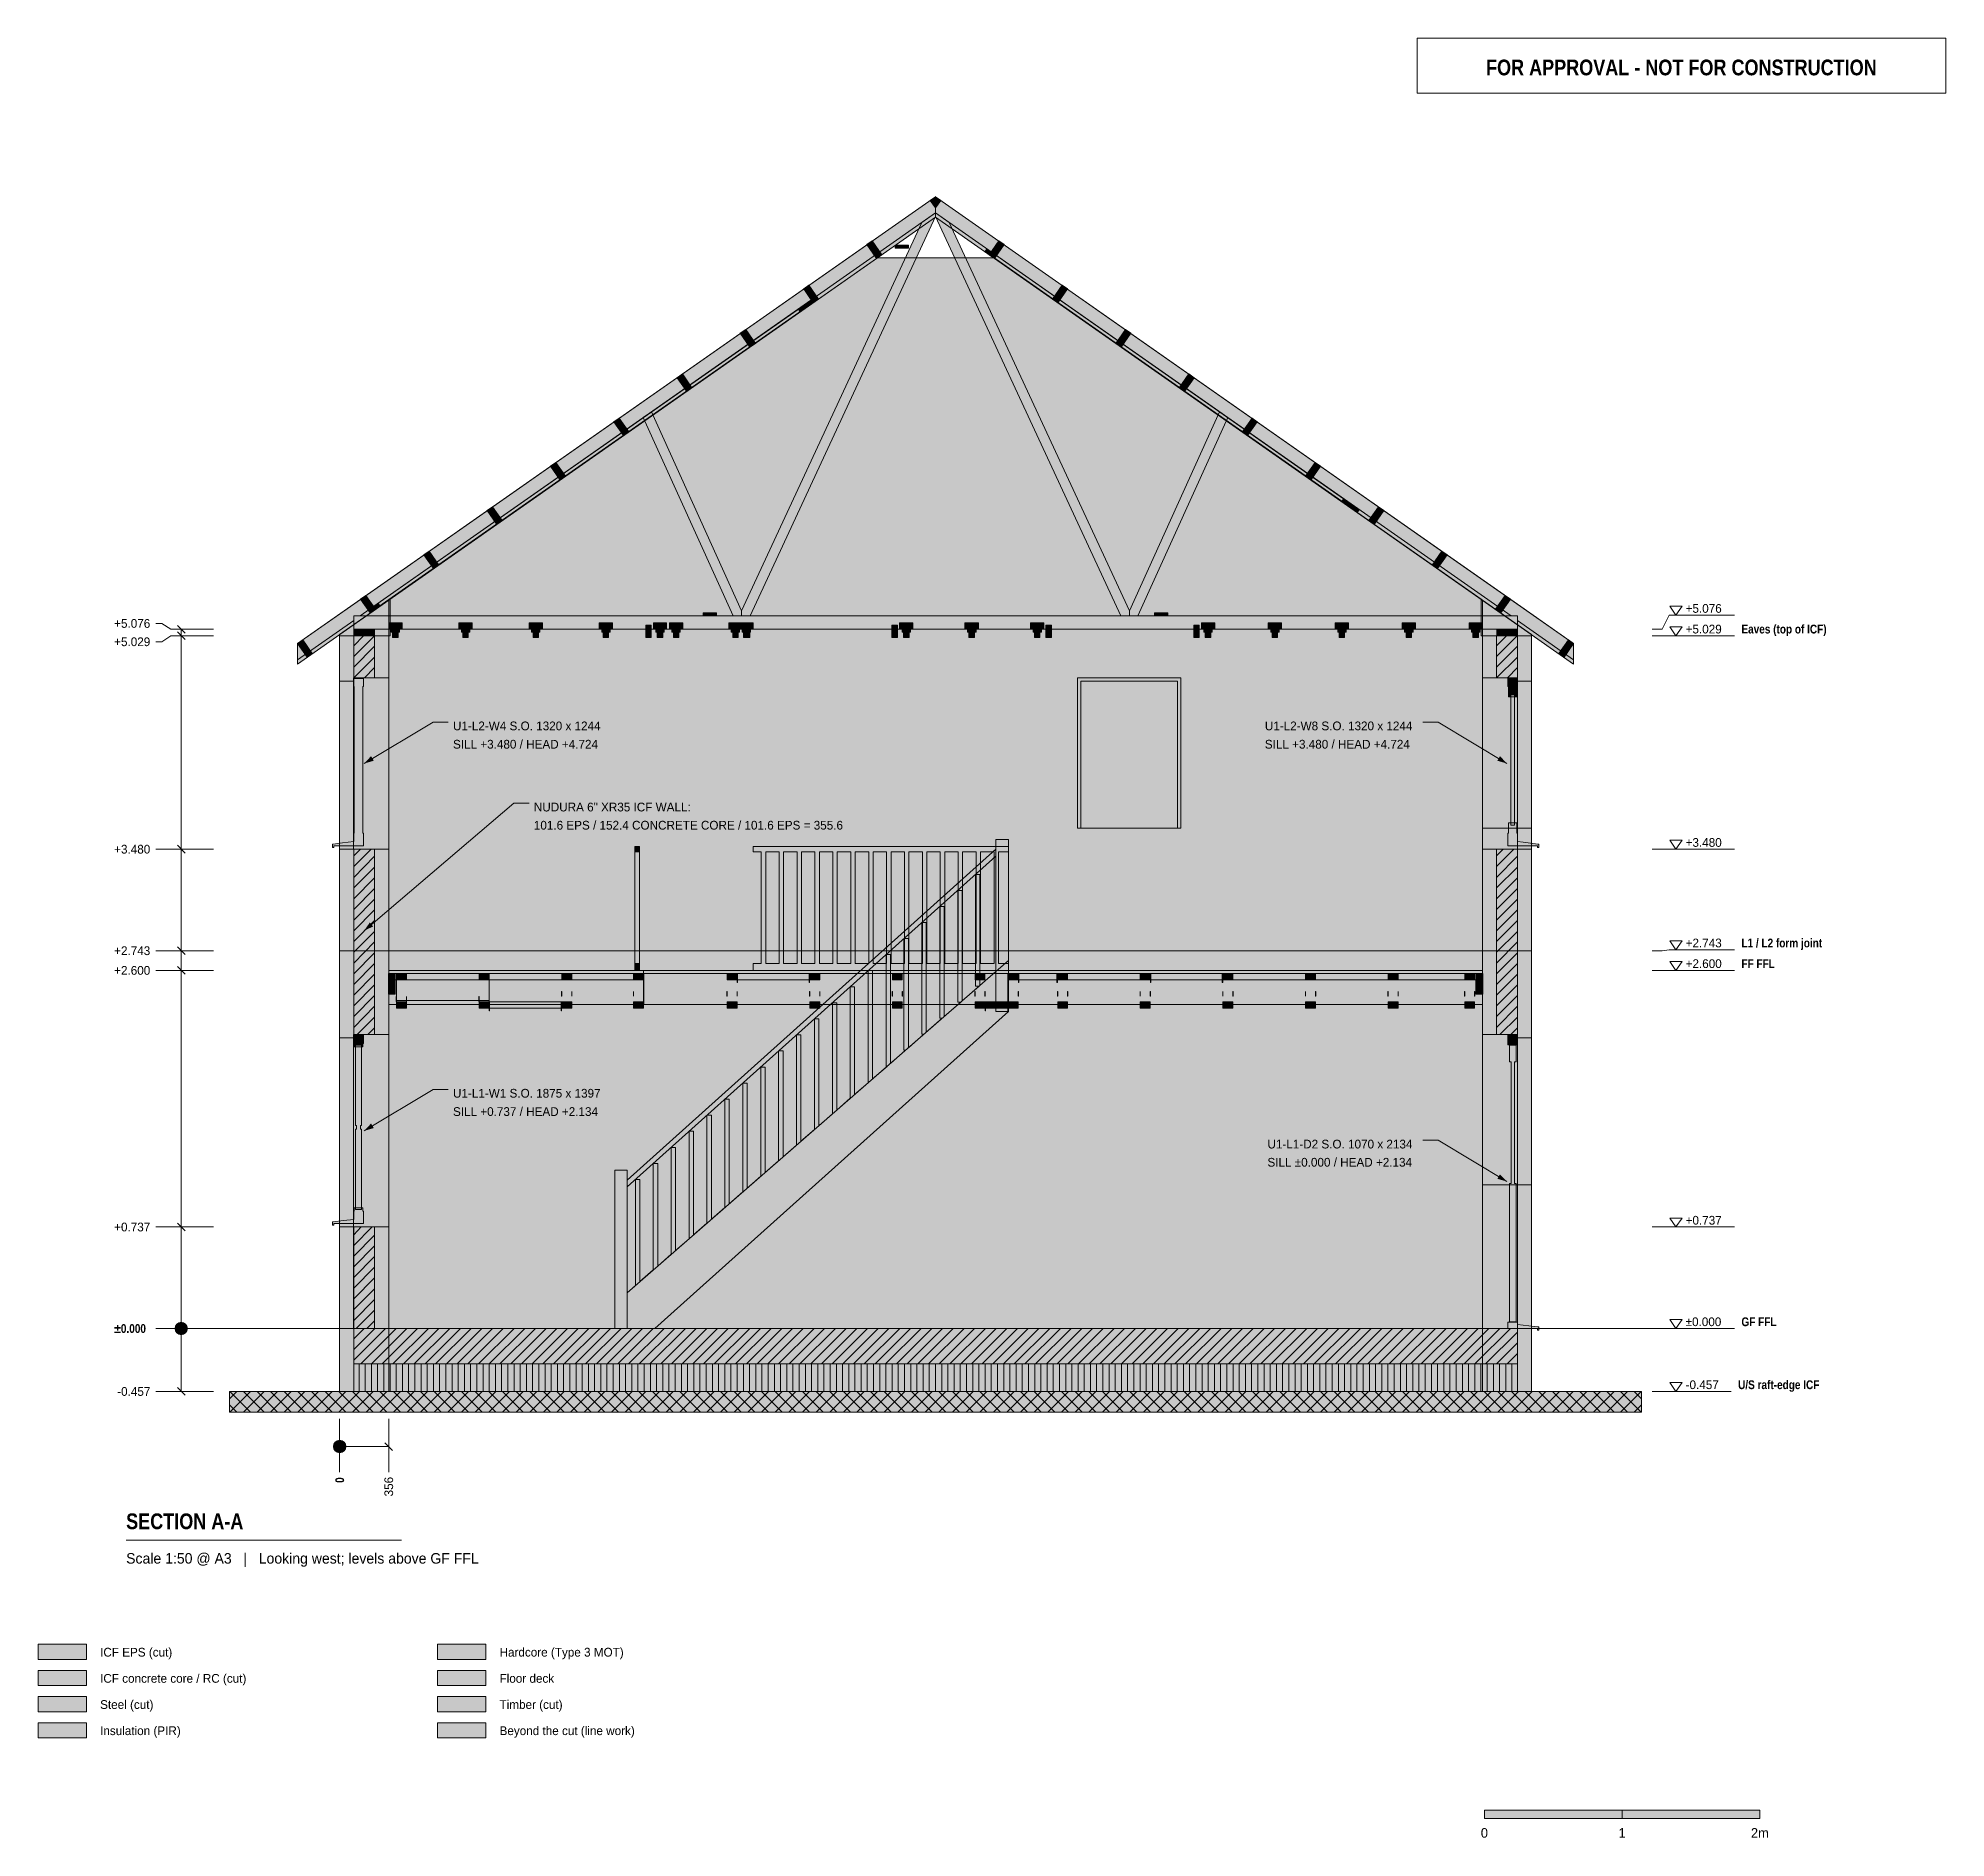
# Model space of a CAD drawing. Header units: millimetres. Extents: x -2189 to 11661, y -3698 to 9368.
import ezdxf
from ezdxf.enums import TextEntityAlignment as Align

# ---------------------------------------------------------------- set-up
doc = ezdxf.new("R2010")
doc.units = ezdxf.units.MM
doc.linetypes.add('DASHED', pattern=[1.524, 1.27, -0.254])
for name, color, linetype in [('FILL-C_BDBDBF', 7, 'Continuous'), ('FILL-C_CCB294', 7, 'Continuous'), ('FILL-EPS', 7, 'Continuous'), ('FILL-INK', 7, 'Continuous'), ('FILL-LIGHT', 7, 'Continuous'), ('FILL-MASONRY_FILL', 7, 'Continuous'), ('FILL-STEEL', 7, 'Continuous'), ('FILL-STEEL_GREY', 7, 'Continuous'), ('FILL-TIMBER', 7, 'Continuous'), ('FILL-WHITE', 7, 'Continuous'), ('LINE-C_BF9E33', 7, 'Continuous'), ('LINE-CORE', 7, 'Continuous'), ('LINE-INK', 7, 'Continuous'), ('LINE-RED', 7, 'Continuous'), ('LINE-STEEL-DASH', 7, 'DASHED'), ('LINE-STEEL_GREY', 7, 'Continuous'), ('LINE-TIMBER_DK', 7, 'Continuous'), ('TEXT-INK', 7, 'Continuous'), ('TEXT-RED', 7, 'Continuous'), ('TEXT-STEEL', 7, 'Continuous'), ('TEXT-STEEL_GREY', 7, 'Continuous')]:
    doc.layers.add(name, color=color, linetype=linetype)
doc.styles.add('OpenSansCondensed-Bold', font='OpenSansCondensed-Bold.ttf')

msp = doc.modelspace()

# ---------------------------------------------------------------- texts
at = {"layer": 'TEXT-INK'}
for s, p in [('+5.076', (-1637, 5087)), ('+5.076', (9772, 5196)), ('+5.029', (-1637, 4954)), ('+5.029', (9772, 5046)), ('U1-L2-W4 S.O. 1320 x 1244', (823, 4343)), ('U1-L2-W8 S.O. 1320 x 1244', (6717, 4343)), ('SILL +3.480 / HEAD +4.724', (823, 4210)), ('SILL +3.480 / HEAD +4.724', (6717, 4210)), ('NUDURA 6" XR35 ICF WALL:', (1410, 3754)), ('101.6 EPS / 152.4 CONCRETE CORE / 101.6 EPS = 355.6', (1410, 3622)), ('+3.480', (-1637, 3448)), ('+3.480', (9772, 3497)), ('+2.743', (-1637, 2711)), ('+2.743', (9772, 2767)), ('+2.600', (-1637, 2568)), ('+2.600', (9772, 2617)), ('U1-L1-W1 S.O. 1875 x 1397', (823, 1676)), ('SILL +0.737 / HEAD +2.134', (823, 1543)), ('U1-L1-D2 S.O. 1070 x 2134', (6736, 1307)), ('SILL ±0.000 / HEAD +2.134', (6736, 1175)), ('+0.737', (-1637, 705)), ('+0.737', (9772, 754)), ('±0.000', (9772, 17)), ('-0.457', (9772, -440)), ('-0.457', (-1615, -489)), ('ICF EPS (cut)', (-1739, -2382)), ('Hardcore (Type 3 MOT)', (1161, -2382)), ('ICF concrete core / RC (cut)', (-1739, -2572)), ('Floor deck', (1161, -2572)), ('Steel (cut)', (-1739, -2762)), ('Timber (cut)', (1161, -2762)), ('Insulation (PIR)', (-1739, -2952)), ('Beyond the cut (line work)', (1161, -2952))]:
    msp.add_text(s, height=63.5, dxfattribs=at).set_placement(p)
at = {"layer": 'TEXT-INK', "style": 'OpenSansCondensed-Bold'}
for s, height, p in [('±0.000', 63.5, (-1637, -32)), ('SECTION A-A', 114.3, (-1550, -1457))]:
    msp.add_text(s, height=height, dxfattribs=at).set_placement(p)
msp.add_text('0', height=63.5, rotation=90, dxfattribs=at).set_placement((32, -1121))
at = {"layer": 'TEXT-INK'}
msp.add_text('356', height=63.5, rotation=90, dxfattribs=at).set_placement((388, -1219))
for s, p in [('0', (8311, -3697)), ('1', (9311, -3697)), ('2m', (10311, -3697))]:
    msp.add_text(s, height=69.8, dxfattribs=at).set_placement(p, align=Align.CENTER)
at = {"layer": 'TEXT-RED', "style": 'OpenSansCondensed-Bold'}
msp.add_text('FOR APPROVAL - NOT FOR CONSTRUCTION', height=114.3, dxfattribs=at).set_placement((9741, 9098), align=Align.CENTER)
at = {"layer": 'TEXT-STEEL', "style": 'OpenSansCondensed-Bold'}
for s, p in [('Eaves (top of ICF)', (10177, 5046)), ('L1 / L2 form joint', (10177, 2767)), ('FF FFL', (10177, 2617)), ('GF FFL', (10177, 17)), ('U/S raft-edge ICF', (10153, -440))]:
    msp.add_text(s, height=63.5, dxfattribs=at).set_placement(p)
at = {"layer": 'TEXT-STEEL_GREY'}
msp.add_text('Scale 1:50 @ A3   |   Looking west; levels above GF FFL', height=76.2, dxfattribs=at).set_placement((-1550, -1707))

# ---------------------------------------------------------------- hatches: boundary and pattern name
at = {"layer": 'FILL-C_BDBDBF', "true_color": 0xbdbdbf}
h = msp.add_hatch(color=256, dxfattribs=at)
h.dxf.hatch_style = 1
h.paths.add_polyline_path([(254, 5029), (254, 4725), (239, 4725), (102, 4725), (102, 5029), (225, 5029)])
h = msp.add_hatch(color=256, dxfattribs=at)
h.dxf.hatch_style = 1
h.paths.add_polyline_path([(8551, 5029), (8551, 4725), (8479, 4725), (8399, 4725), (8399, 5029), (8521, 5029)])
h = msp.add_hatch(color=256, dxfattribs=at)
h.dxf.hatch_style = 1
h.paths.add_polyline_path([(254, 3480), (254, 2134), (228, 2134), (102, 2134), (102, 3480), (237, 3480)])
h = msp.add_hatch(color=256, dxfattribs=at)
h.dxf.hatch_style = 1
h.paths.add_polyline_path([(8551, 3480), (8551, 2134), (8411, 2134), (8399, 2134), (8399, 3480), (8401, 3480)])
h = msp.add_hatch(color=256, dxfattribs=at)
h.dxf.hatch_style = 1
h.paths.add_polyline_path([(254, 737), (254, 0), (179, 0), (102, 0), (102, 737), (226, 737)])
h = msp.add_hatch(color=256, dxfattribs=at)
h.dxf.hatch_style = 1
h.paths.add_polyline_path([(8551, -457), (8551, -457), (8551, -168), (8551, 0), (8551, 0)])
h = msp.add_hatch(color=256, dxfattribs=at)
h.dxf.hatch_style = 1
h.paths.add_polyline_path([(-2189, -2592), (-1839, -2592), (-1839, -2482), (-2189, -2482)])
at = {"layer": 'FILL-C_CCB294', "true_color": 0xccb294}
h = msp.add_hatch(color=256, dxfattribs=at)
h.dxf.hatch_style = 1
h.paths.add_polyline_path([(102, 5029), (102, 5065), (102, 5076), (138, 5076), (252, 5076), (252, 5041), (252, 5029), (215, 5029)])
h = msp.add_hatch(color=256, dxfattribs=at)
h.dxf.hatch_style = 1
h.paths.add_polyline_path([(102, 5029), (102, 5065), (102, 5076), (138, 5076), (252, 5076), (252, 5041), (252, 5029), (215, 5029)])
h = msp.add_hatch(color=256, dxfattribs=at)
h.dxf.hatch_style = 1
h.paths.add_polyline_path([(8401, 5029), (8401, 5065), (8401, 5076), (8438, 5076), (8551, 5076), (8551, 5041), (8551, 5029), (8514, 5029)])
h = msp.add_hatch(color=256, dxfattribs=at)
h.dxf.hatch_style = 1
h.paths.add_polyline_path([(8401, 5029), (8401, 5065), (8401, 5076), (8438, 5076), (8551, 5076), (8551, 5041), (8551, 5029), (8514, 5029)])
at = {"layer": 'FILL-EPS', "true_color": 0xccffff}
h = msp.add_hatch(color=256, dxfattribs=at)
h.dxf.hatch_style = 1
h.paths.add_polyline_path([(0, 5029), (102, 5029), (102, 4725), (101, 4725), (101, 4711), (101, 4700), (55, 4700), (0, 4700), (0, 4728), (0, 4777), (0, 4807)])
h = msp.add_hatch(color=256, dxfattribs=at)
h.dxf.hatch_style = 1
h.paths.add_polyline_path([(356, 4910), (356, 4893), (356, 4868), (356, 4836), (356, 4763), (356, 4725), (254, 4725), (254, 5029), (356, 5029)])
h = msp.add_hatch(color=256, dxfattribs=at)
h.dxf.hatch_style = 1
h.paths.add_polyline_path([(8399, 5029), (8399, 4725), (8297, 4725), (8297, 4760), (8297, 4804), (8297, 4824), (8297, 5029)])
h = msp.add_hatch(color=256, dxfattribs=at)
h.dxf.hatch_style = 1
h.paths.add_polyline_path([(8652, 4899), (8652, 4887), (8652, 4859), (8652, 4827), (8652, 4725), (8652, 4700), (8625, 4700), (8552, 4700), (8552, 4718), (8552, 4725), (8551, 4725), (8551, 5029), (8652, 5029)])
h = msp.add_hatch(color=256, dxfattribs=at)
h.dxf.hatch_style = 1
h.paths.add_polyline_path([(0, 2314), (0, 2743), (0, 3034), (0, 3480), (46, 3480), (101, 3480), (102, 3480), (102, 2134), (101, 2134), (101, 2121), (101, 2109), (50, 2109), (0, 2109), (0, 2180), (0, 2270)])
h = msp.add_hatch(color=256, dxfattribs=at)
h.dxf.hatch_style = 1
h.paths.add_polyline_path([(356, 3240), (356, 2743), (356, 2504), (356, 2477), (356, 2428), (356, 2335), (356, 2244), (356, 2134), (254, 2134), (254, 3480), (356, 3480)])
h = msp.add_hatch(color=256, dxfattribs=at)
h.dxf.hatch_style = 1
h.paths.add_polyline_path([(8297, 2274), (8297, 2329), (8297, 2350), (8297, 2743), (8297, 3093), (8297, 3124), (8297, 3480), (8370, 3480), (8371, 3480), (8399, 3480), (8399, 2134), (8297, 2134), (8297, 2172), (8297, 2206)])
h = msp.add_hatch(color=256, dxfattribs=at)
h.dxf.hatch_style = 1
h.paths.add_polyline_path([(8652, 3480), (8652, 3398), (8652, 3344), (8652, 2743), (8652, 2504), (8652, 2492), (8652, 2458), (8652, 2418), (8652, 2395), (8652, 2342), (8652, 2184), (8652, 2109), (8597, 2109), (8552, 2109), (8552, 2120), (8552, 2134), (8551, 2134), (8551, 3480), (8580, 3480)])
h = msp.add_hatch(color=256, dxfattribs=at)
h.dxf.hatch_style = 1
h.paths.add_polyline_path([(0, 737), (50, 737), (101, 737), (102, 737), (102, 0), (102, 0), (102, -289), (102, -457), (64, -457), (0, -457), (0, -168), (0, 0), (0, 284)])
h = msp.add_hatch(color=256, dxfattribs=at)
h.dxf.hatch_style = 1
h.paths.add_polyline_path([(356, 629), (356, 0), (254, 0), (254, 737), (356, 737)])
h = msp.add_hatch(color=256, dxfattribs=at)
h.dxf.hatch_style = 1
h.paths.add_polyline_path([(8652, 0), (8652, -289), (8652, -457), (8615, -457), (8551, -457), (8551, 0), (8615, 0)])
h = msp.add_hatch(color=256, dxfattribs=at)
h.dxf.hatch_style = 1
h.paths.add_polyline_path([(-2189, -2402), (-1839, -2402), (-1839, -2292), (-2189, -2292)])
at = {"layer": 'FILL-INK', "true_color": 0x1a1a1f}
h = msp.add_hatch(color=256, dxfattribs=at)
h.dxf.hatch_style = 1
h.paths.add_polyline_path([(178, 4102), (228, 4155), (248, 4122)])
h = msp.add_hatch(color=256, dxfattribs=at)
h.dxf.hatch_style = 1
h.paths.add_polyline_path([(8475, 4102), (8405, 4122), (8424, 4155)])
h = msp.add_hatch(color=256, dxfattribs=at)
h.dxf.hatch_style = 1
h.paths.add_polyline_path([(178, 2888), (219, 2948), (243, 2919)])
at = {"layer": 'FILL-INK', "true_color": 0x1a1a1a}
h = msp.add_hatch(color=256, dxfattribs=at)
h.dxf.hatch_style = 1
h.paths.add_polyline_path([(356, 2578), (356, 2538), (356, 2428), (354, 2428), (354, 2428), (354, 2468), (354, 2578), (355, 2578)])
h = msp.add_hatch(color=256, dxfattribs=at)
h.dxf.hatch_style = 1
h.paths.add_polyline_path([(8299, 2578), (8299, 2538), (8299, 2428), (8297, 2428), (8297, 2428), (8297, 2468), (8297, 2578), (8298, 2578)])
h = msp.add_hatch(color=256, dxfattribs=at)
h.dxf.hatch_style = 1
h.paths.add_polyline_path([(413, 2374), (412, 2374), (411, 2374), (411, 2402), (411, 2410), (412, 2410), (413, 2410), (413, 2402)])
h = msp.add_hatch(color=256, dxfattribs=at)
h.dxf.hatch_style = 1
h.paths.add_polyline_path([(486, 2374), (486, 2374), (485, 2374), (485, 2402), (485, 2410), (485, 2410), (486, 2410), (486, 2402)])
h = msp.add_hatch(color=256, dxfattribs=at)
h.dxf.hatch_style = 1
h.paths.add_polyline_path([(1013, 2374), (1012, 2374), (1011, 2374), (1011, 2402), (1011, 2410), (1012, 2410), (1013, 2410), (1013, 2402)])
h = msp.add_hatch(color=256, dxfattribs=at)
h.dxf.hatch_style = 1
h.paths.add_polyline_path([(1086, 2374), (1086, 2374), (1085, 2374), (1085, 2402), (1085, 2410), (1085, 2410), (1086, 2410), (1086, 2402)])
h = msp.add_hatch(color=256, dxfattribs=at)
h.dxf.hatch_style = 1
h.paths.add_polyline_path([(1613, 2412), (1612, 2412), (1611, 2412), (1611, 2433), (1611, 2447), (1612, 2447), (1613, 2447), (1613, 2433)])
h = msp.add_hatch(color=256, dxfattribs=at)
h.dxf.hatch_style = 1
h.paths.add_polyline_path([(1686, 2412), (1685, 2412), (1685, 2412), (1685, 2433), (1685, 2447), (1685, 2447), (1686, 2447), (1686, 2433)])
h = msp.add_hatch(color=256, dxfattribs=at)
h.dxf.hatch_style = 1
h.paths.add_polyline_path([(2134, 2412), (2134, 2412), (2133, 2412), (2133, 2433), (2133, 2447), (2134, 2447), (2134, 2447), (2134, 2433)])
h = msp.add_hatch(color=256, dxfattribs=at)
h.dxf.hatch_style = 1
h.paths.add_polyline_path([(2208, 2412), (2207, 2412), (2206, 2412), (2206, 2433), (2206, 2447), (2207, 2447), (2208, 2447), (2208, 2433)])
h = msp.add_hatch(color=256, dxfattribs=at)
h.dxf.hatch_style = 1
h.paths.add_polyline_path([(2813, 2412), (2812, 2412), (2811, 2412), (2811, 2433), (2811, 2447), (2812, 2447), (2813, 2447), (2813, 2433)])
h = msp.add_hatch(color=256, dxfattribs=at)
h.dxf.hatch_style = 1
h.paths.add_polyline_path([(2886, 2412), (2885, 2412), (2885, 2412), (2885, 2433), (2885, 2447), (2885, 2447), (2886, 2447), (2886, 2433)])
h = msp.add_hatch(color=256, dxfattribs=at)
h.dxf.hatch_style = 1
h.paths.add_polyline_path([(3413, 2412), (3412, 2412), (3411, 2412), (3411, 2433), (3411, 2447), (3412, 2447), (3413, 2447), (3413, 2433)])
h = msp.add_hatch(color=256, dxfattribs=at)
h.dxf.hatch_style = 1
h.paths.add_polyline_path([(3486, 2412), (3485, 2412), (3485, 2412), (3485, 2433), (3485, 2447), (3485, 2447), (3486, 2447), (3486, 2433)])
h = msp.add_hatch(color=256, dxfattribs=at)
h.dxf.hatch_style = 1
h.paths.add_polyline_path([(4013, 2412), (4012, 2412), (4011, 2412), (4011, 2433), (4011, 2447), (4012, 2447), (4013, 2447), (4013, 2433)])
h = msp.add_hatch(color=256, dxfattribs=at)
h.dxf.hatch_style = 1
h.paths.add_polyline_path([(4086, 2412), (4085, 2412), (4085, 2412), (4085, 2433), (4085, 2447), (4085, 2447), (4086, 2447), (4086, 2433)])
h = msp.add_hatch(color=256, dxfattribs=at)
h.dxf.hatch_style = 1
h.paths.add_polyline_path([(4613, 2412), (4612, 2412), (4611, 2412), (4611, 2433), (4611, 2447), (4612, 2447), (4613, 2447), (4613, 2433)])
h = msp.add_hatch(color=256, dxfattribs=at)
h.dxf.hatch_style = 1
h.paths.add_polyline_path([(4686, 2412), (4685, 2412), (4685, 2412), (4685, 2433), (4685, 2447), (4685, 2447), (4686, 2447), (4686, 2433)])
h = msp.add_hatch(color=256, dxfattribs=at)
h.dxf.hatch_style = 1
h.paths.add_polyline_path([(4855, 2412), (4854, 2412), (4854, 2412), (4854, 2433), (4854, 2447), (4855, 2447), (4855, 2447), (4855, 2433)])
h = msp.add_hatch(color=256, dxfattribs=at)
h.dxf.hatch_style = 1
h.paths.add_polyline_path([(4928, 2412), (4927, 2412), (4927, 2412), (4927, 2433), (4927, 2447), (4928, 2447), (4928, 2447), (4928, 2433)])
h = msp.add_hatch(color=256, dxfattribs=at)
h.dxf.hatch_style = 1
h.paths.add_polyline_path([(5213, 2412), (5212, 2412), (5211, 2412), (5211, 2433), (5211, 2447), (5212, 2447), (5213, 2447), (5213, 2433)])
h = msp.add_hatch(color=256, dxfattribs=at)
h.dxf.hatch_style = 1
h.paths.add_polyline_path([(5286, 2412), (5285, 2412), (5285, 2412), (5285, 2433), (5285, 2447), (5285, 2447), (5286, 2447), (5286, 2433)])
h = msp.add_hatch(color=256, dxfattribs=at)
h.dxf.hatch_style = 1
h.paths.add_polyline_path([(5813, 2412), (5812, 2412), (5811, 2412), (5811, 2433), (5811, 2447), (5812, 2447), (5813, 2447), (5813, 2433)])
h = msp.add_hatch(color=256, dxfattribs=at)
h.dxf.hatch_style = 1
h.paths.add_polyline_path([(5886, 2412), (5885, 2412), (5885, 2412), (5885, 2433), (5885, 2447), (5885, 2447), (5886, 2447), (5886, 2433)])
h = msp.add_hatch(color=256, dxfattribs=at)
h.dxf.hatch_style = 1
h.paths.add_polyline_path([(6413, 2412), (6412, 2412), (6411, 2412), (6411, 2433), (6411, 2447), (6412, 2447), (6413, 2447), (6413, 2433)])
h = msp.add_hatch(color=256, dxfattribs=at)
h.dxf.hatch_style = 1
h.paths.add_polyline_path([(6486, 2412), (6485, 2412), (6485, 2412), (6485, 2433), (6485, 2447), (6485, 2447), (6486, 2447), (6486, 2433)])
h = msp.add_hatch(color=256, dxfattribs=at)
h.dxf.hatch_style = 1
h.paths.add_polyline_path([(7013, 2412), (7012, 2412), (7011, 2412), (7011, 2433), (7011, 2447), (7012, 2447), (7013, 2447), (7013, 2433)])
h = msp.add_hatch(color=256, dxfattribs=at)
h.dxf.hatch_style = 1
h.paths.add_polyline_path([(7086, 2412), (7085, 2412), (7085, 2412), (7085, 2433), (7085, 2447), (7085, 2447), (7086, 2447), (7086, 2433)])
h = msp.add_hatch(color=256, dxfattribs=at)
h.dxf.hatch_style = 1
h.paths.add_polyline_path([(7613, 2412), (7612, 2412), (7611, 2412), (7611, 2433), (7611, 2447), (7612, 2447), (7613, 2447), (7613, 2433)])
h = msp.add_hatch(color=256, dxfattribs=at)
h.dxf.hatch_style = 1
h.paths.add_polyline_path([(7686, 2412), (7685, 2412), (7685, 2412), (7685, 2433), (7685, 2447), (7685, 2447), (7686, 2447), (7686, 2433)])
h = msp.add_hatch(color=256, dxfattribs=at)
h.dxf.hatch_style = 1
h.paths.add_polyline_path([(8168, 2412), (8167, 2412), (8167, 2412), (8167, 2433), (8167, 2447), (8167, 2447), (8168, 2447), (8168, 2433)])
h = msp.add_hatch(color=256, dxfattribs=at)
h.dxf.hatch_style = 1
h.paths.add_polyline_path([(8241, 2412), (8240, 2412), (8240, 2412), (8240, 2433), (8240, 2447), (8241, 2447), (8241, 2447), (8241, 2433)])
at = {"layer": 'FILL-INK', "true_color": 0x1a1a1f}
h = msp.add_hatch(color=256, dxfattribs=at)
h.dxf.hatch_style = 1
h.paths.add_polyline_path([(178, 1435), (228, 1488), (248, 1455)])
h = msp.add_hatch(color=256, dxfattribs=at)
h.dxf.hatch_style = 1
h.paths.add_polyline_path([(8475, 1067), (8405, 1087), (8424, 1119)])
at = {"layer": 'FILL-INK', "true_color": 0x14141a}
h = msp.add_hatch(color=256, dxfattribs=at)
h.dxf.hatch_style = 1
h.paths.add_polyline_path([(8311, -3557), (9311, -3557), (9311, -3497), (8311, -3497)])
at = {"layer": 'FILL-LIGHT', "true_color": 0xcccccf}
h = msp.add_hatch(color=256, dxfattribs=at)
h.dxf.hatch_style = 1
h.paths.add_polyline_path([(3262, -257), (102, -257), (102, -161), (102, 0), (5391, 0), (8551, 0), (8551, -96), (8551, -257)])
at = {"layer": 'FILL-MASONRY_FILL', "true_color": 0xe0d9cc}
h = msp.add_hatch(color=256, dxfattribs=at)
h.dxf.hatch_style = 1
h.paths.add_polyline_path([(3203, -607), (-800, -607), (-800, -549), (-800, -457), (5450, -457), (9452, -457), (9452, -516), (9452, -607)])
h = msp.add_hatch(color=256, dxfattribs=at)
h.dxf.hatch_style = 1
h.paths.add_polyline_path([(711, -2402), (1061, -2402), (1061, -2292), (711, -2292)])
at = {"layer": 'FILL-STEEL', "true_color": 0x0d2973}
h = msp.add_hatch(color=256, dxfattribs=at)
h.dxf.hatch_style = 1
h.paths.add_polyline_path([(-2189, -2782), (-1839, -2782), (-1839, -2672), (-2189, -2672)])
at = {"layer": 'FILL-STEEL_GREY', "true_color": 0x737378}
h = msp.add_hatch(color=256, dxfattribs=at)
h.dxf.hatch_style = 1
h.paths.add_polyline_path([(356, 2580), (356, 2600), (1451, 2600), (1556, 2600), (3746, 2600), (3956, 2600), (6146, 2600), (6356, 2600), (8127, 2600), (8297, 2600), (8297, 2598), (8297, 2578), (6525, 2578), (6356, 2578), (4165, 2578), (3956, 2578), (1765, 2578), (1556, 2578), (460, 2578), (356, 2578)])
h = msp.add_hatch(color=256, dxfattribs=at)
h.dxf.hatch_style = 1
h.paths.add_polyline_path([(711, -2592), (1061, -2592), (1061, -2482), (711, -2482)])
at = {"layer": 'FILL-TIMBER', "true_color": 0xedd6a8}
h = msp.add_hatch(color=256, dxfattribs=at)
h.dxf.hatch_style = 1
h.paths.add_polyline_path([(4105, 7843), (4033, 7843), (4033, 7859), (4033, 7865), (4058, 7865), (4130, 7865), (4130, 7848), (4130, 7843)])
h = msp.add_hatch(color=256, dxfattribs=at)
h.dxf.hatch_style = 1
h.paths.add_polyline_path([(3439, 7450), (3342, 7382), (3331, 7397), (3329, 7400), (3426, 7468), (3442, 7479), (3444, 7477), (3455, 7461)])
h = msp.add_hatch(color=256, dxfattribs=at)
h.dxf.hatch_style = 1
h.paths.add_polyline_path([(7358, 5949), (7276, 6006), (7280, 6011), (7289, 6024), (7370, 5967), (7402, 5944), (7393, 5931), (7390, 5926)])
h = msp.add_hatch(color=256, dxfattribs=at)
h.dxf.hatch_style = 1
h.paths.add_polyline_path([(2712, 5174), (2640, 5174), (2640, 5190), (2640, 5196), (2664, 5196), (2737, 5196), (2737, 5179), (2737, 5174)])
h = msp.add_hatch(color=256, dxfattribs=at)
h.dxf.hatch_style = 1
h.paths.add_polyline_path([(5988, 5174), (5916, 5174), (5916, 5190), (5916, 5196), (5941, 5196), (6013, 5196), (6013, 5179), (6013, 5174)])
h = msp.add_hatch(color=256, dxfattribs=at)
h.dxf.hatch_style = 1
h.paths.add_polyline_path([(4065, 5076), (4065, 5100), (4065, 5123), (4112, 5123), (4162, 5123), (4162, 5099), (4162, 5076), (4115, 5076)])
h = msp.add_hatch(color=256, dxfattribs=at)
h.dxf.hatch_style = 1
h.paths.add_polyline_path([(4540, 5100), (4540, 5123), (4587, 5123), (4637, 5123), (4637, 5099), (4637, 5076), (4591, 5076), (4540, 5076)])
h = msp.add_hatch(color=256, dxfattribs=at)
h.dxf.hatch_style = 1
h.paths.add_polyline_path([(5016, 5100), (5016, 5123), (5063, 5123), (5113, 5123), (5113, 5099), (5113, 5076), (5066, 5076), (5016, 5076)])
h = msp.add_hatch(color=256, dxfattribs=at)
h.dxf.hatch_style = 1
h.paths.add_polyline_path([(-48, 3493), (-53, 3493), (-53, 3506), (-53, 3517), (-50, 3517), (-47, 3517), (21, 3525), (102, 3535), (102, 3568), (102, 3595), (106, 3595), (106, 3597), (106, 3670), (106, 3850), (106, 4585), (106, 4587), (106, 4660), (102, 4660), (102, 4692), (102, 4720), (134, 4720), (172, 4720), (172, 4687), (172, 4660), (168, 4660), (168, 4658), (168, 4585), (168, 4405), (168, 3670), (168, 3668), (168, 3595), (172, 3595), (172, 3563), (172, 3535), (172, 3519), (172, 3505), (74, 3505), (-43, 3505), (-43, 3499), (-43, 3493)])
h = msp.add_hatch(color=256, dxfattribs=at)
h.dxf.hatch_style = 1
h.paths.add_polyline_path([(8485, 4585), (8485, 4617), (8485, 4660), (8481, 4660), (8481, 4703), (8481, 4720), (8501, 4720), (8551, 4720), (8551, 4677), (8551, 4660), (8547, 4660), (8547, 4627), (8547, 4585), (8530, 4585), (8530, 4600), (8518, 4600), (8502, 4600), (8502, 4585)])
h = msp.add_hatch(color=256, dxfattribs=at)
h.dxf.hatch_style = 1
h.paths.add_polyline_path([(8520, 3670), (8502, 3670), (8502, 4048), (8502, 4585), (8512, 4585), (8530, 4585), (8530, 4207), (8530, 3670)])
h = msp.add_hatch(color=256, dxfattribs=at)
h.dxf.hatch_style = 1
h.paths.add_polyline_path([(8485, 3628), (8485, 3670), (8502, 3670), (8502, 3655), (8513, 3655), (8530, 3655), (8530, 3670), (8547, 3670), (8547, 3638), (8547, 3595), (8551, 3595), (8551, 3552), (8551, 3535), (8592, 3530), (8700, 3517), (8701, 3517), (8706, 3517), (8706, 3500), (8706, 3493), (8703, 3493), (8696, 3493), (8696, 3502), (8696, 3505), (8636, 3505), (8481, 3505), (8481, 3527), (8481, 3535), (8481, 3578), (8481, 3595), (8485, 3595)])
h = msp.add_hatch(color=256, dxfattribs=at)
h.dxf.hatch_style = 1
h.paths.add_polyline_path([(403, 2578), (403, 2464), (403, 2428), (391, 2428), (356, 2428), (356, 2542), (356, 2578), (367, 2578)])
h = msp.add_hatch(color=256, dxfattribs=at)
h.dxf.hatch_style = 1
h.paths.add_polyline_path([(485, 2578), (485, 2542), (485, 2531), (467, 2531), (413, 2531), (413, 2567), (413, 2578), (430, 2578)])
h = msp.add_hatch(color=256, dxfattribs=at)
h.dxf.hatch_style = 1
h.paths.add_polyline_path([(1085, 2578), (1085, 2542), (1085, 2531), (1067, 2531), (1013, 2531), (1013, 2567), (1013, 2578), (1030, 2578)])
h = msp.add_hatch(color=256, dxfattribs=at)
h.dxf.hatch_style = 1
h.paths.add_polyline_path([(1685, 2578), (1685, 2549), (1685, 2531), (1658, 2531), (1613, 2531), (1613, 2560), (1613, 2578), (1639, 2578)])
h = msp.add_hatch(color=256, dxfattribs=at)
h.dxf.hatch_style = 1
h.paths.add_polyline_path([(2206, 2578), (2206, 2549), (2206, 2531), (2180, 2531), (2134, 2531), (2134, 2560), (2134, 2578), (2161, 2578)])
h = msp.add_hatch(color=256, dxfattribs=at)
h.dxf.hatch_style = 1
h.paths.add_polyline_path([(2885, 2578), (2885, 2549), (2885, 2531), (2858, 2531), (2813, 2531), (2813, 2560), (2813, 2578), (2839, 2578)])
h = msp.add_hatch(color=256, dxfattribs=at)
h.dxf.hatch_style = 1
h.paths.add_polyline_path([(3485, 2578), (3485, 2549), (3485, 2531), (3458, 2531), (3413, 2531), (3413, 2560), (3413, 2578), (3439, 2578)])
h = msp.add_hatch(color=256, dxfattribs=at)
h.dxf.hatch_style = 1
h.paths.add_polyline_path([(4085, 2578), (4085, 2549), (4085, 2531), (4058, 2531), (4013, 2531), (4013, 2560), (4013, 2578), (4039, 2578)])
h = msp.add_hatch(color=256, dxfattribs=at)
h.dxf.hatch_style = 1
h.paths.add_polyline_path([(4685, 2578), (4685, 2549), (4685, 2531), (4658, 2531), (4613, 2531), (4613, 2560), (4613, 2578), (4639, 2578)])
h = msp.add_hatch(color=256, dxfattribs=at)
h.dxf.hatch_style = 1
h.paths.add_polyline_path([(4927, 2578), (4927, 2549), (4927, 2531), (4900, 2531), (4855, 2531), (4855, 2560), (4855, 2578), (4882, 2578)])
h = msp.add_hatch(color=256, dxfattribs=at)
h.dxf.hatch_style = 1
h.paths.add_polyline_path([(5285, 2578), (5285, 2549), (5285, 2531), (5258, 2531), (5213, 2531), (5213, 2560), (5213, 2578), (5239, 2578)])
h = msp.add_hatch(color=256, dxfattribs=at)
h.dxf.hatch_style = 1
h.paths.add_polyline_path([(5885, 2578), (5885, 2549), (5885, 2531), (5858, 2531), (5813, 2531), (5813, 2560), (5813, 2578), (5839, 2578)])
h = msp.add_hatch(color=256, dxfattribs=at)
h.dxf.hatch_style = 1
h.paths.add_polyline_path([(6485, 2578), (6485, 2549), (6485, 2531), (6458, 2531), (6413, 2531), (6413, 2560), (6413, 2578), (6439, 2578)])
h = msp.add_hatch(color=256, dxfattribs=at)
h.dxf.hatch_style = 1
h.paths.add_polyline_path([(7085, 2578), (7085, 2549), (7085, 2531), (7058, 2531), (7013, 2531), (7013, 2560), (7013, 2578), (7039, 2578)])
h = msp.add_hatch(color=256, dxfattribs=at)
h.dxf.hatch_style = 1
h.paths.add_polyline_path([(7685, 2578), (7685, 2549), (7685, 2531), (7658, 2531), (7613, 2531), (7613, 2560), (7613, 2578), (7639, 2578)])
h = msp.add_hatch(color=256, dxfattribs=at)
h.dxf.hatch_style = 1
h.paths.add_polyline_path([(8240, 2578), (8240, 2549), (8240, 2531), (8213, 2531), (8168, 2531), (8168, 2560), (8168, 2578), (8195, 2578)])
h = msp.add_hatch(color=256, dxfattribs=at)
h.dxf.hatch_style = 1
h.paths.add_polyline_path([(8297, 2578), (8297, 2464), (8297, 2428), (8286, 2428), (8250, 2428), (8250, 2542), (8250, 2578), (8261, 2578)])
h = msp.add_hatch(color=256, dxfattribs=at)
h.dxf.hatch_style = 1
h.paths.add_polyline_path([(485, 2372), (485, 2336), (485, 2325), (467, 2325), (413, 2325), (413, 2361), (413, 2372), (430, 2372)])
h = msp.add_hatch(color=256, dxfattribs=at)
h.dxf.hatch_style = 1
h.paths.add_polyline_path([(1085, 2372), (1085, 2336), (1085, 2325), (1067, 2325), (1013, 2325), (1013, 2361), (1013, 2372), (1030, 2372)])
h = msp.add_hatch(color=256, dxfattribs=at)
h.dxf.hatch_style = 1
h.paths.add_polyline_path([(1685, 2372), (1685, 2342), (1685, 2325), (1658, 2325), (1613, 2325), (1613, 2355), (1613, 2372), (1639, 2372)])
h = msp.add_hatch(color=256, dxfattribs=at)
h.dxf.hatch_style = 1
h.paths.add_polyline_path([(2206, 2372), (2206, 2342), (2206, 2325), (2180, 2325), (2134, 2325), (2134, 2355), (2134, 2372), (2161, 2372)])
h = msp.add_hatch(color=256, dxfattribs=at)
h.dxf.hatch_style = 1
h.paths.add_polyline_path([(2885, 2372), (2885, 2342), (2885, 2325), (2858, 2325), (2813, 2325), (2813, 2355), (2813, 2372), (2839, 2372)])
h = msp.add_hatch(color=256, dxfattribs=at)
h.dxf.hatch_style = 1
h.paths.add_polyline_path([(3485, 2372), (3485, 2342), (3485, 2325), (3458, 2325), (3413, 2325), (3413, 2355), (3413, 2372), (3439, 2372)])
h = msp.add_hatch(color=256, dxfattribs=at)
h.dxf.hatch_style = 1
h.paths.add_polyline_path([(4085, 2372), (4085, 2342), (4085, 2325), (4058, 2325), (4013, 2325), (4013, 2355), (4013, 2372), (4039, 2372)])
h = msp.add_hatch(color=256, dxfattribs=at)
h.dxf.hatch_style = 1
h.paths.add_polyline_path([(4685, 2372), (4685, 2342), (4685, 2325), (4658, 2325), (4613, 2325), (4613, 2355), (4613, 2372), (4639, 2372)])
h = msp.add_hatch(color=256, dxfattribs=at)
h.dxf.hatch_style = 1
h.paths.add_polyline_path([(4927, 2372), (4927, 2342), (4927, 2325), (4901, 2325), (4855, 2325), (4855, 2355), (4855, 2372), (4881, 2372)])
h = msp.add_hatch(color=256, dxfattribs=at)
h.dxf.hatch_style = 1
h.paths.add_polyline_path([(5285, 2372), (5285, 2342), (5285, 2325), (5258, 2325), (5213, 2325), (5213, 2355), (5213, 2372), (5239, 2372)])
h = msp.add_hatch(color=256, dxfattribs=at)
h.dxf.hatch_style = 1
h.paths.add_polyline_path([(5885, 2372), (5885, 2342), (5885, 2325), (5858, 2325), (5813, 2325), (5813, 2355), (5813, 2372), (5839, 2372)])
h = msp.add_hatch(color=256, dxfattribs=at)
h.dxf.hatch_style = 1
h.paths.add_polyline_path([(6485, 2372), (6485, 2342), (6485, 2325), (6458, 2325), (6413, 2325), (6413, 2355), (6413, 2372), (6439, 2372)])
h = msp.add_hatch(color=256, dxfattribs=at)
h.dxf.hatch_style = 1
h.paths.add_polyline_path([(7085, 2372), (7085, 2342), (7085, 2325), (7058, 2325), (7013, 2325), (7013, 2355), (7013, 2372), (7039, 2372)])
h = msp.add_hatch(color=256, dxfattribs=at)
h.dxf.hatch_style = 1
h.paths.add_polyline_path([(7685, 2372), (7685, 2342), (7685, 2325), (7658, 2325), (7613, 2325), (7613, 2355), (7613, 2372), (7639, 2372)])
h = msp.add_hatch(color=256, dxfattribs=at)
h.dxf.hatch_style = 1
h.paths.add_polyline_path([(8240, 2372), (8240, 2342), (8240, 2325), (8214, 2325), (8168, 2325), (8168, 2355), (8168, 2372), (8194, 2372)])
h = msp.add_hatch(color=256, dxfattribs=at)
h.dxf.hatch_style = 1
h.paths.add_polyline_path([(159, 2057), (155, 2057), (151, 2057), (137, 2057), (123, 2057), (119, 2057), (115, 2057), (115, 2044), (106, 2044), (106, 2057), (106, 2069), (102, 2069), (102, 2099), (102, 2129), (137, 2129), (172, 2129), (172, 2099), (172, 2069), (168, 2069), (168, 2057), (168, 2044), (159, 2044)])
h = msp.add_hatch(color=256, dxfattribs=at)
h.dxf.hatch_style = 1
h.paths.add_polyline_path([(8551, 2129), (8551, 2098), (8551, 2059), (8512, 2059), (8481, 2059), (8481, 2090), (8481, 2129), (8519, 2129)])
h = msp.add_hatch(color=256, dxfattribs=at)
h.dxf.hatch_style = 1
h.paths.add_polyline_path([(115, 1448), (119, 1448), (123, 1448), (123, 1449), (123, 1461), (123, 1461), (123, 1473), (119, 1473), (115, 1473), (115, 2044), (123, 2044), (137, 2044), (151, 2044), (159, 2044), (159, 1473), (155, 1473), (151, 1473), (151, 1472), (151, 1461), (151, 1460), (151, 1448), (155, 1448), (159, 1448), (159, 877), (151, 877), (137, 877), (123, 877), (115, 877)])
h = msp.add_hatch(color=256, dxfattribs=at)
h.dxf.hatch_style = 1
h.paths.add_polyline_path([(8505, 1936), (8493, 1936), (8493, 1989), (8493, 2056), (8520, 2056), (8541, 2056), (8541, 2003), (8541, 1936), (8529, 1936), (8529, 1566), (8529, 1052), (8541, 1052), (8541, 611), (8541, 48), (8514, 48), (8493, 48), (8493, 489), (8493, 1052), (8505, 1052), (8505, 1422)])
h = msp.add_hatch(color=256, dxfattribs=at)
h.dxf.hatch_style = 1
h.paths.add_polyline_path([(-43, 750), (-48, 750), (-53, 750), (-53, 762), (-53, 774), (-50, 774), (-47, 774), (27, 783), (102, 792), (102, 822), (102, 852), (106, 852), (106, 865), (106, 877), (115, 877), (115, 864), (119, 864), (123, 864), (137, 864), (151, 864), (155, 864), (159, 864), (159, 877), (168, 877), (168, 864), (168, 852), (172, 852), (172, 822), (172, 792), (172, 777), (172, 762), (64, 762), (-43, 762), (-43, 756)])
h = msp.add_hatch(color=256, dxfattribs=at)
h.dxf.hatch_style = 1
h.paths.add_polyline_path([(8520, 45), (8551, 45), (8551, 38), (8551, 30), (8633, 20), (8700, 12), (8703, 12), (8706, 12), (8706, 1), (8706, -12), (8700, -12), (8696, -12), (8696, -7), (8696, 0), (8577, 0), (8481, 0), (8481, 13), (8481, 30), (8481, 37), (8481, 45)])
at = {"layer": 'FILL-TIMBER', "true_color": 0xfced9e}
h = msp.add_hatch(color=256, dxfattribs=at)
h.dxf.hatch_style = 1
h.paths.add_polyline_path([(8551, -457), (3262, -457), (102, -457), (102, -420), (102, -357), (102, -320), (102, -257), (5391, -257), (8551, -257), (8551, -295), (8551, -357), (8551, -395)])
at = {"layer": 'FILL-TIMBER', "true_color": 0xedd6a8}
h = msp.add_hatch(color=256, dxfattribs=at)
h.dxf.hatch_style = 1
h.paths.add_polyline_path([(711, -2782), (1061, -2782), (1061, -2672), (711, -2672)])
at = {"layer": 'FILL-TIMBER', "true_color": 0xfced9e}
h = msp.add_hatch(color=256, dxfattribs=at)
h.dxf.hatch_style = 1
h.paths.add_polyline_path([(-2189, -2972), (-1839, -2972), (-1839, -2862), (-2189, -2862)])
at = {"layer": 'FILL-WHITE', "true_color": 0xffffff}
h = msp.add_hatch(color=256, dxfattribs=at)
h.dxf.hatch_style = 1
h.paths.add_polyline_path([(-307, 4973), (4326, 8217), (4326, 8068), (-307, 4824), (-307, 4973)])
h = msp.add_hatch(color=256, dxfattribs=at)
h.dxf.hatch_style = 1
h.paths.add_polyline_path([(-307, 4973), (4326, 8217), (4326, 8068), (-307, 4824)])
h = msp.add_hatch(color=256, dxfattribs=at)
h.dxf.hatch_style = 1
h.paths.add_polyline_path([(-307, 4973), (4326, 8217), (4326, 8068), (-307, 4824), (-307, 4973)])
h = msp.add_hatch(color=256, dxfattribs=at)
h.dxf.hatch_style = 1
h.paths.add_polyline_path([(-307, 4973), (4326, 8217), (4326, 8068), (-307, 4824)])
h = msp.add_hatch(color=256, dxfattribs=at)
h.dxf.hatch_style = 1
h.paths.add_polyline_path([(-307, 4973), (102, 5259), (4326, 8217), (4326, 8099), (148, 5173), (102, 5173), (102, 5141), (-307, 4855)])
h = msp.add_hatch(color=256, dxfattribs=at)
h.dxf.hatch_style = 1
h.paths.add_polyline_path([(4326, 8217), (4326, 8099), (148, 5173), (102, 5173), (102, 5141), (-307, 4855), (-307, 4973)])
h = msp.add_hatch(color=256, dxfattribs=at)
h.dxf.hatch_style = 1
h.paths.add_polyline_path([(-307, 4973), (102, 5259), (4326, 8217), (4326, 8099), (148, 5173), (102, 5173), (102, 5141), (-307, 4855)])
h = msp.add_hatch(color=256, dxfattribs=at)
h.dxf.hatch_style = 1
h.paths.add_polyline_path([(4326, 8217), (4326, 8099), (148, 5173), (102, 5173), (102, 5141), (-307, 4855), (-307, 4973)])
h = msp.add_hatch(color=256, dxfattribs=at)
h.dxf.hatch_style = 1
h.paths.add_polyline_path([(-307, 4973), (102, 5259), (4326, 8217), (4326, 8099), (148, 5173), (102, 5173), (102, 5141), (-307, 4855)])
h = msp.add_hatch(color=256, dxfattribs=at)
h.dxf.hatch_style = 1
h.paths.add_polyline_path([(4326, 8217), (4326, 8099), (148, 5173), (102, 5173), (102, 5141), (-307, 4855), (-307, 4973)])
h = msp.add_hatch(color=256, dxfattribs=at)
h.dxf.hatch_style = 1
h.paths.add_polyline_path([(-307, 4973), (102, 5259), (4326, 8217), (4326, 8099), (148, 5173), (102, 5173), (102, 5141), (-307, 4855)])
h = msp.add_hatch(color=256, dxfattribs=at)
h.dxf.hatch_style = 1
h.paths.add_polyline_path([(4326, 8217), (4326, 8099), (148, 5173), (102, 5173), (102, 5141), (-307, 4855), (-307, 4973)])
h = msp.add_hatch(color=256, dxfattribs=at)
h.dxf.hatch_style = 1
h.paths.add_polyline_path([(-307, 4973), (102, 5259), (4326, 8217), (4326, 8099), (148, 5173), (102, 5173), (102, 5141), (-307, 4855)])
h = msp.add_hatch(color=256, dxfattribs=at)
h.dxf.hatch_style = 1
h.paths.add_polyline_path([(4326, 8217), (4326, 8099), (148, 5173), (102, 5173), (102, 5141), (-307, 4855), (-307, 4973)])
h = msp.add_hatch(color=256, dxfattribs=at)
h.dxf.hatch_style = 1
h.paths.add_polyline_path([(-307, 4973), (102, 5259), (4326, 8217), (4326, 8099), (148, 5173), (102, 5173), (102, 5141), (-307, 4855)])
h = msp.add_hatch(color=256, dxfattribs=at)
h.dxf.hatch_style = 1
h.paths.add_polyline_path([(4326, 8217), (4326, 8099), (148, 5173), (102, 5173), (102, 5141), (-307, 4855), (-307, 4973)])
h = msp.add_hatch(color=256, dxfattribs=at)
h.dxf.hatch_style = 1
h.paths.add_polyline_path([(-307, 4973), (102, 5259), (4326, 8217), (4326, 8099), (148, 5173), (102, 5173), (102, 5141), (-307, 4855)])
h = msp.add_hatch(color=256, dxfattribs=at)
h.dxf.hatch_style = 1
h.paths.add_polyline_path([(4326, 8217), (4326, 8099), (148, 5173), (102, 5173), (102, 5141), (-307, 4855), (-307, 4973)])
h = msp.add_hatch(color=256, dxfattribs=at)
h.dxf.hatch_style = 1
h.paths.add_polyline_path([(4288, 8190), (4326, 8217), (4326, 8135)])
h = msp.add_hatch(color=256, dxfattribs=at)
h.dxf.hatch_style = 1
h.paths.add_polyline_path([(4326, 8135), (4288, 8190), (4326, 8217)])
h = msp.add_hatch(color=256, dxfattribs=at)
h.dxf.hatch_style = 1
h.paths.add_polyline_path([(4328, 8218), (4328, 8218), (4328, 8218), (4328, 8218), (4326, 8217)])
h = msp.add_hatch(color=256, dxfattribs=at)
h.dxf.hatch_style = 1
h.paths.add_polyline_path([(4326, 8217), (4326, 8217), (4326, 8218)])
h = msp.add_hatch(color=256, dxfattribs=at)
h.dxf.hatch_style = 1
h.paths.add_polyline_path([(4328, 8218), (4328, 8218), (4328, 8218), (4328, 8218), (4326, 8217)])
h = msp.add_hatch(color=256, dxfattribs=at)
h.dxf.hatch_style = 1
h.paths.add_polyline_path([(4326, 8217), (4326, 8217), (4326, 8218)])
h = msp.add_hatch(color=256, dxfattribs=at)
h.dxf.hatch_style = 1
h.paths.add_polyline_path([(4328, 8218), (4328, 8218), (4328, 8218), (4328, 8218), (4326, 8217)])
h = msp.add_hatch(color=256, dxfattribs=at)
h.dxf.hatch_style = 1
h.paths.add_polyline_path([(4326, 8217), (4326, 8217), (4326, 8218)])
h = msp.add_hatch(color=256, dxfattribs=at)
h.dxf.hatch_style = 1
h.paths.add_polyline_path([(4328, 8218), (4328, 8218), (4328, 8218), (4328, 8218), (4326, 8217)])
h = msp.add_hatch(color=256, dxfattribs=at)
h.dxf.hatch_style = 1
h.paths.add_polyline_path([(4326, 8217), (4326, 8217), (4326, 8218)])
h = msp.add_hatch(color=256, dxfattribs=at)
h.dxf.hatch_style = 1
h.paths.add_polyline_path([(4328, 8218), (4328, 8218), (4328, 8218), (4328, 8218), (4326, 8217)])
h = msp.add_hatch(color=256, dxfattribs=at)
h.dxf.hatch_style = 1
h.paths.add_polyline_path([(4326, 8217), (4326, 8217), (4326, 8218)])
h = msp.add_hatch(color=256, dxfattribs=at)
h.dxf.hatch_style = 1
h.paths.add_polyline_path([(4328, 8218), (4328, 8218), (4328, 8218), (4328, 8218), (4326, 8217)])
h = msp.add_hatch(color=256, dxfattribs=at)
h.dxf.hatch_style = 1
h.paths.add_polyline_path([(4326, 8217), (4326, 8217), (4326, 8218)])
h = msp.add_hatch(color=256, dxfattribs=at)
h.dxf.hatch_style = 1
h.paths.add_polyline_path([(4328, 8218), (4328, 8218), (4328, 8218), (4328, 8218), (4326, 8217)])
h = msp.add_hatch(color=256, dxfattribs=at)
h.dxf.hatch_style = 1
h.paths.add_polyline_path([(4326, 8217), (4326, 8217), (4326, 8218)])
h = msp.add_hatch(color=256, dxfattribs=at)
h.dxf.hatch_style = 1
h.paths.add_polyline_path([(4326, 8217), (8959, 4973), (8959, 4973), (8959, 4824), (4326, 8068)])
h = msp.add_hatch(color=256, dxfattribs=at)
h.dxf.hatch_style = 1
h.paths.add_polyline_path([(8959, 4973), (8959, 4824), (4326, 8068), (4326, 8217)])
h = msp.add_hatch(color=256, dxfattribs=at)
h.dxf.hatch_style = 1
h.paths.add_polyline_path([(4326, 8135), (4326, 8217), (4365, 8190)])
h = msp.add_hatch(color=256, dxfattribs=at)
h.dxf.hatch_style = 1
h.paths.add_polyline_path([(4326, 8135), (4326, 8217), (4365, 8190)])
h = msp.add_hatch(color=256, dxfattribs=at)
h.dxf.hatch_style = 1
h.paths.add_polyline_path([(4326, 8217), (8959, 4973), (8959, 4973), (8959, 4824), (4326, 8068)])
h = msp.add_hatch(color=256, dxfattribs=at)
h.dxf.hatch_style = 1
h.paths.add_polyline_path([(8959, 4973), (8959, 4824), (4326, 8068), (4326, 8217)])
h = msp.add_hatch(color=256, dxfattribs=at)
h.dxf.hatch_style = 1
h.paths.add_polyline_path([(4326, 8217), (8551, 5259), (8551, 5259), (8551, 5259), (8959, 4973), (8959, 4973), (8959, 4973), (8959, 4855), (8551, 5141), (8551, 5141), (8551, 5141), (8551, 5173), (8505, 5173), (8505, 5173), (4326, 8099)])
h = msp.add_hatch(color=256, dxfattribs=at)
h.dxf.hatch_style = 1
h.paths.add_polyline_path([(8551, 5259), (8551, 5259), (8551, 5259), (8959, 4973), (8959, 4973), (8959, 4855), (8551, 5141), (8551, 5173), (8505, 5173), (4326, 8099), (4326, 8217)])
h = msp.add_hatch(color=256, dxfattribs=at)
h.dxf.hatch_style = 1
h.paths.add_polyline_path([(4326, 8217), (8551, 5259), (8551, 5259), (8551, 5259), (8959, 4973), (8959, 4973), (8959, 4973), (8959, 4855), (8551, 5141), (8551, 5141), (8551, 5141), (8551, 5173), (8505, 5173), (8505, 5173), (4326, 8099)])
h = msp.add_hatch(color=256, dxfattribs=at)
h.dxf.hatch_style = 1
h.paths.add_polyline_path([(8551, 5259), (8551, 5259), (8551, 5259), (8959, 4973), (8959, 4973), (8959, 4855), (8551, 5141), (8551, 5173), (8505, 5173), (4326, 8099), (4326, 8217)])
h = msp.add_hatch(color=256, dxfattribs=at)
h.dxf.hatch_style = 1
h.paths.add_polyline_path([(4326, 8217), (8551, 5259), (8551, 5259), (8551, 5259), (8959, 4973), (8959, 4973), (8959, 4973), (8959, 4855), (8551, 5141), (8551, 5141), (8551, 5141), (8551, 5173), (8505, 5173), (8505, 5173), (4326, 8099)])
h = msp.add_hatch(color=256, dxfattribs=at)
h.dxf.hatch_style = 1
h.paths.add_polyline_path([(8551, 5259), (8551, 5259), (8551, 5259), (8959, 4973), (8959, 4973), (8959, 4855), (8551, 5141), (8551, 5173), (8505, 5173), (4326, 8099), (4326, 8217)])
h = msp.add_hatch(color=256, dxfattribs=at)
h.dxf.hatch_style = 1
h.paths.add_polyline_path([(4326, 8217), (8551, 5259), (8551, 5259), (8551, 5259), (8959, 4973), (8959, 4973), (8959, 4973), (8959, 4855), (8551, 5141), (8551, 5141), (8551, 5141), (8551, 5173), (8505, 5173), (8505, 5173), (4326, 8099)])
h = msp.add_hatch(color=256, dxfattribs=at)
h.dxf.hatch_style = 1
h.paths.add_polyline_path([(8551, 5259), (8551, 5259), (8551, 5259), (8959, 4973), (8959, 4973), (8959, 4855), (8551, 5141), (8551, 5173), (8505, 5173), (4326, 8099), (4326, 8217)])
h = msp.add_hatch(color=256, dxfattribs=at)
h.dxf.hatch_style = 1
h.paths.add_polyline_path([(4326, 8217), (8551, 5259), (8551, 5259), (8551, 5259), (8959, 4973), (8959, 4973), (8959, 4973), (8959, 4855), (8551, 5141), (8551, 5141), (8551, 5141), (8551, 5173), (8505, 5173), (8505, 5173), (4326, 8099)])
h = msp.add_hatch(color=256, dxfattribs=at)
h.dxf.hatch_style = 1
h.paths.add_polyline_path([(8551, 5259), (8551, 5259), (8551, 5259), (8959, 4973), (8959, 4973), (8959, 4855), (8551, 5141), (8551, 5173), (8505, 5173), (4326, 8099), (4326, 8217)])
h = msp.add_hatch(color=256, dxfattribs=at)
h.dxf.hatch_style = 1
h.paths.add_polyline_path([(4326, 8217), (8551, 5259), (8551, 5259), (8551, 5259), (8959, 4973), (8959, 4973), (8959, 4973), (8959, 4855), (8551, 5141), (8551, 5141), (8551, 5141), (8551, 5173), (8505, 5173), (8505, 5173), (4326, 8099)])
h = msp.add_hatch(color=256, dxfattribs=at)
h.dxf.hatch_style = 1
h.paths.add_polyline_path([(8551, 5259), (8551, 5259), (8551, 5259), (8959, 4973), (8959, 4973), (8959, 4855), (8551, 5141), (8551, 5173), (8505, 5173), (4326, 8099), (4326, 8217)])
h = msp.add_hatch(color=256, dxfattribs=at)
h.dxf.hatch_style = 1
h.paths.add_polyline_path([(4326, 8217), (8551, 5259), (8551, 5259), (8551, 5259), (8959, 4973), (8959, 4973), (8959, 4973), (8959, 4855), (8551, 5141), (8551, 5141), (8551, 5141), (8551, 5173), (8505, 5173), (8505, 5173), (4326, 8099)])
h = msp.add_hatch(color=256, dxfattribs=at)
h.dxf.hatch_style = 1
h.paths.add_polyline_path([(8551, 5259), (8551, 5259), (8551, 5259), (8959, 4973), (8959, 4973), (8959, 4855), (8551, 5141), (8551, 5173), (8505, 5173), (4326, 8099), (4326, 8217)])
h = msp.add_hatch(color=256, dxfattribs=at)
h.dxf.hatch_style = 1
h.paths.add_polyline_path([(2918, 5211), (2918, 5211), (4227, 8029), (4227, 8029), (4227, 8029), (4227, 8029), (4326, 8099), (4326, 8073), (4326, 8073), (4326, 8073), (2980, 5173), (2980, 5173), (2980, 5173), (2918, 5173), (2918, 5211), (2918, 5211)])
h = msp.add_hatch(color=256, dxfattribs=at)
h.dxf.hatch_style = 1
h.paths.add_polyline_path([(2918, 5211), (2918, 5211), (4227, 8029), (4227, 8029), (4227, 8029), (4227, 8029), (4326, 8099), (4326, 8073), (4326, 8073), (4326, 8073), (2980, 5173), (2980, 5173), (2980, 5173), (2918, 5173), (2918, 5211), (2918, 5211)])
h = msp.add_hatch(color=256, dxfattribs=at)
h.dxf.hatch_style = 1
h.paths.add_polyline_path([(2918, 5211), (2918, 5211), (4227, 8029), (4227, 8029), (4227, 8029), (4227, 8029), (4326, 8099), (4326, 8073), (4326, 8073), (4326, 8073), (2980, 5173), (2980, 5173), (2980, 5173), (2918, 5173), (2918, 5211), (2918, 5211)])
h = msp.add_hatch(color=256, dxfattribs=at)
h.dxf.hatch_style = 1
h.paths.add_polyline_path([(2918, 5211), (2918, 5211), (4227, 8029), (4227, 8029), (4227, 8029), (4227, 8029), (4326, 8099), (4326, 8073), (4326, 8073), (4326, 8073), (2980, 5173), (2980, 5173), (2980, 5173), (2918, 5173), (2918, 5211), (2918, 5211)])
h = msp.add_hatch(color=256, dxfattribs=at)
h.dxf.hatch_style = 1
h.paths.add_polyline_path([(2918, 5211), (2918, 5211), (4227, 8029), (4227, 8029), (4227, 8029), (4227, 8029), (4326, 8099), (4326, 8073), (4326, 8073), (4326, 8073), (2980, 5173), (2980, 5173), (2980, 5173), (2918, 5173), (2918, 5211), (2918, 5211)])
h = msp.add_hatch(color=256, dxfattribs=at)
h.dxf.hatch_style = 1
h.paths.add_polyline_path([(2918, 5211), (2918, 5211), (4227, 8029), (4227, 8029), (4227, 8029), (4227, 8029), (4326, 8099), (4326, 8073), (4326, 8073), (4326, 8073), (2980, 5173), (2980, 5173), (2980, 5173), (2918, 5173), (2918, 5211), (2918, 5211)])
h = msp.add_hatch(color=256, dxfattribs=at)
h.dxf.hatch_style = 1
h.paths.add_polyline_path([(2918, 5211), (2918, 5211), (4227, 8029), (4227, 8029), (4227, 8029), (4227, 8029), (4326, 8099), (4326, 8073), (4326, 8073), (4326, 8073), (2980, 5173), (2980, 5173), (2980, 5173), (2918, 5173), (2918, 5211), (2918, 5211)])
h = msp.add_hatch(color=256, dxfattribs=at)
h.dxf.hatch_style = 1
h.paths.add_polyline_path([(2918, 5211), (2918, 5211), (4227, 8029), (4227, 8029), (4227, 8029), (4227, 8029), (4326, 8099), (4326, 8073), (4326, 8073), (4326, 8073), (2980, 5173), (2980, 5173), (2980, 5173), (2918, 5173), (2918, 5211), (2918, 5211)])
h = msp.add_hatch(color=256, dxfattribs=at)
h.dxf.hatch_style = 1
h.paths.add_polyline_path([(2918, 5211), (2918, 5211), (4227, 8029), (4227, 8029), (4227, 8029), (4227, 8029), (4326, 8099), (4326, 8073), (4326, 8073), (4326, 8073), (2980, 5173), (2980, 5173), (2980, 5173), (2918, 5173), (2918, 5211), (2918, 5211)])
h = msp.add_hatch(color=256, dxfattribs=at)
h.dxf.hatch_style = 1
h.paths.add_polyline_path([(2918, 5211), (2918, 5211), (4227, 8029), (4227, 8029), (4227, 8029), (4227, 8029), (4326, 8099), (4326, 8073), (4326, 8073), (4326, 8073), (2980, 5173), (2980, 5173), (2980, 5173), (2918, 5173), (2918, 5211), (2918, 5211)])
h = msp.add_hatch(color=256, dxfattribs=at)
h.dxf.hatch_style = 1
h.paths.add_polyline_path([(2918, 5211), (2918, 5211), (4227, 8029), (4227, 8029), (4227, 8029), (4227, 8029), (4326, 8099), (4326, 8073), (4326, 8073), (4326, 8073), (2980, 5173), (2980, 5173), (2980, 5173), (2918, 5173), (2918, 5211), (2918, 5211)])
h = msp.add_hatch(color=256, dxfattribs=at)
h.dxf.hatch_style = 1
h.paths.add_polyline_path([(2918, 5211), (2918, 5211), (4227, 8029), (4227, 8029), (4227, 8029), (4227, 8029), (4326, 8099), (4326, 8073), (4326, 8073), (4326, 8073), (2980, 5173), (2980, 5173), (2980, 5173), (2918, 5173), (2918, 5211), (2918, 5211)])
h = msp.add_hatch(color=256, dxfattribs=at)
h.dxf.hatch_style = 1
h.paths.add_polyline_path([(2918, 5211), (2918, 5211), (4227, 8029), (4227, 8029), (4227, 8029), (4227, 8029), (4326, 8099), (4326, 8073), (4326, 8073), (4326, 8073), (2980, 5173), (2980, 5173), (2980, 5173), (2918, 5173), (2918, 5211), (2918, 5211)])
h = msp.add_hatch(color=256, dxfattribs=at)
h.dxf.hatch_style = 1
h.paths.add_polyline_path([(2918, 5211), (2918, 5211), (4227, 8029), (4227, 8029), (4227, 8029), (4227, 8029), (4326, 8099), (4326, 8073), (4326, 8073), (4326, 8073), (2980, 5173), (2980, 5173), (2980, 5173), (2918, 5173), (2918, 5211), (2918, 5211)])
h = msp.add_hatch(color=256, dxfattribs=at)
h.dxf.hatch_style = 1
h.paths.add_polyline_path([(4326, 8073), (4326, 8099), (4426, 8029), (4426, 8029), (4426, 8029), (5734, 5211), (5734, 5173), (5672, 5173), (5672, 5173), (4326, 8073), (4326, 8073)])
h = msp.add_hatch(color=256, dxfattribs=at)
h.dxf.hatch_style = 1
h.paths.add_polyline_path([(4426, 8029), (5734, 5211), (5734, 5173), (5672, 5173), (5672, 5173), (4326, 8073), (4326, 8099)])
h = msp.add_hatch(color=256, dxfattribs=at)
h.dxf.hatch_style = 1
h.paths.add_polyline_path([(4326, 8073), (4326, 8099), (4426, 8029), (4426, 8029), (4426, 8029), (5734, 5211), (5734, 5173), (5672, 5173), (5672, 5173), (4326, 8073), (4326, 8073)])
h = msp.add_hatch(color=256, dxfattribs=at)
h.dxf.hatch_style = 1
h.paths.add_polyline_path([(4426, 8029), (5734, 5211), (5734, 5173), (5672, 5173), (5672, 5173), (4326, 8073), (4326, 8099)])
h = msp.add_hatch(color=256, dxfattribs=at)
h.dxf.hatch_style = 1
h.paths.add_polyline_path([(4326, 8073), (4326, 8099), (4426, 8029), (4426, 8029), (4426, 8029), (5734, 5211), (5734, 5173), (5672, 5173), (5672, 5173), (4326, 8073), (4326, 8073)])
h = msp.add_hatch(color=256, dxfattribs=at)
h.dxf.hatch_style = 1
h.paths.add_polyline_path([(4426, 8029), (5734, 5211), (5734, 5173), (5672, 5173), (5672, 5173), (4326, 8073), (4326, 8099)])
h = msp.add_hatch(color=256, dxfattribs=at)
h.dxf.hatch_style = 1
h.paths.add_polyline_path([(4326, 8073), (4326, 8099), (4426, 8029), (4426, 8029), (4426, 8029), (5734, 5211), (5734, 5173), (5672, 5173), (5672, 5173), (4326, 8073), (4326, 8073)])
h = msp.add_hatch(color=256, dxfattribs=at)
h.dxf.hatch_style = 1
h.paths.add_polyline_path([(4426, 8029), (5734, 5211), (5734, 5173), (5672, 5173), (5672, 5173), (4326, 8073), (4326, 8099)])
h = msp.add_hatch(color=256, dxfattribs=at)
h.dxf.hatch_style = 1
h.paths.add_polyline_path([(4326, 8073), (4326, 8099), (4426, 8029), (4426, 8029), (4426, 8029), (5734, 5211), (5734, 5173), (5672, 5173), (5672, 5173), (4326, 8073), (4326, 8073)])
h = msp.add_hatch(color=256, dxfattribs=at)
h.dxf.hatch_style = 1
h.paths.add_polyline_path([(4426, 8029), (5734, 5211), (5734, 5173), (5672, 5173), (5672, 5173), (4326, 8073), (4326, 8099)])
h = msp.add_hatch(color=256, dxfattribs=at)
h.dxf.hatch_style = 1
h.paths.add_polyline_path([(4326, 8073), (4326, 8099), (4426, 8029), (4426, 8029), (4426, 8029), (5734, 5211), (5734, 5173), (5672, 5173), (5672, 5173), (4326, 8073), (4326, 8073)])
h = msp.add_hatch(color=256, dxfattribs=at)
h.dxf.hatch_style = 1
h.paths.add_polyline_path([(4426, 8029), (5734, 5211), (5734, 5173), (5672, 5173), (5672, 5173), (4326, 8073), (4326, 8099)])
h = msp.add_hatch(color=256, dxfattribs=at)
h.dxf.hatch_style = 1
h.paths.add_polyline_path([(4326, 8073), (4326, 8099), (4426, 8029), (4426, 8029), (4426, 8029), (5734, 5211), (5734, 5173), (5672, 5173), (5672, 5173), (4326, 8073), (4326, 8073)])
h = msp.add_hatch(color=256, dxfattribs=at)
h.dxf.hatch_style = 1
h.paths.add_polyline_path([(4426, 8029), (5734, 5211), (5734, 5173), (5672, 5173), (5672, 5173), (4326, 8073), (4326, 8099)])
h = msp.add_hatch(color=256, dxfattribs=at)
h.dxf.hatch_style = 1
h.paths.add_polyline_path([(3867, 7896), (3937, 7796), (3898, 7769), (3898, 7769), (3898, 7769), (3828, 7869), (3867, 7896)])
h = msp.add_hatch(color=256, dxfattribs=at)
h.dxf.hatch_style = 1
h.paths.add_polyline_path([(3867, 7896), (3937, 7796), (3898, 7769), (3898, 7769), (3898, 7769), (3828, 7869), (3867, 7896)])
h = msp.add_hatch(color=256, dxfattribs=at)
h.dxf.hatch_style = 1
h.paths.add_polyline_path([(4716, 7796), (4786, 7896), (4786, 7896), (4824, 7869), (4754, 7769)])
h = msp.add_hatch(color=256, dxfattribs=at)
h.dxf.hatch_style = 1
h.paths.add_polyline_path([(4716, 7796), (4786, 7896), (4786, 7896), (4824, 7869), (4754, 7769)])
h = msp.add_hatch(color=256, dxfattribs=at)
h.dxf.hatch_style = 1
h.paths.add_polyline_path([(356, 5288), (3904, 7772), (3904, 7772), (3904, 7772), (3904, 7772), (4749, 7772), (4749, 7772), (4749, 7772), (4749, 7772), (8297, 5288), (8297, 5288), (8297, 5288), (8297, 5288), (8297, 5288), (8297, 5288), (8297, 5288), (8297, 2743), (356, 2743)])
h.paths.add_polyline_path([(6083, 3633), (6083, 4700), (5382, 4700), (5382, 3633)], flags=0)
h = msp.add_hatch(color=256, dxfattribs=at)
h.dxf.hatch_style = 1
h.paths.add_polyline_path([(356, 5029), (364, 5029), (364, 5030), (366, 5029), (366, 5295), (366, 5295), (3904, 7772), (3904, 7772), (4749, 7772), (4810, 7730), (4810, 7730), (4810, 7730), (8287, 5295), (8287, 5295), (8287, 5295), (8287, 5029), (8297, 5029), (8297, 2743), (8297, 2743), (8297, 2743), (8297, 2743), (356, 2743)])
h.paths.add_polyline_path([(6108, 3633), (6108, 4725), (6106, 4725), (6106, 4725), (5357, 4725), (5357, 3633)], flags=0)
h = msp.add_hatch(color=256, dxfattribs=at)
h.dxf.hatch_style = 1
h.paths.add_polyline_path([(4033, 7865), (4130, 7865), (4130, 7865), (4130, 7843), (4033, 7843), (4033, 7843)])
h = msp.add_hatch(color=256, dxfattribs=at)
h.dxf.hatch_style = 1
h.paths.add_polyline_path([(4698, 7838), (4698, 7838), (4754, 7799), (4741, 7781), (4741, 7781), (4741, 7781), (4686, 7820), (4698, 7838)])
h = msp.add_hatch(color=256, dxfattribs=at)
h.dxf.hatch_style = 1
h.paths.add_polyline_path([(4698, 7838), (4698, 7838), (7289, 6024), (7280, 6011), (7280, 6011), (7276, 6006), (4686, 7820)])
h = msp.add_hatch(color=256, dxfattribs=at)
h.dxf.hatch_style = 1
h.paths.add_polyline_path([(4754, 7799), (7402, 5944), (7393, 5932), (7390, 5926), (7390, 5926), (4741, 7781), (4754, 7799), (4754, 7799)])
h = msp.add_hatch(color=256, dxfattribs=at)
h.dxf.hatch_style = 1
h.paths.add_polyline_path([(279, 5265), (3442, 7479), (3444, 7477), (3444, 7477), (3444, 7477), (3455, 7461), (292, 5247), (292, 5247), (292, 5247), (292, 5247), (279, 5265)])
h = msp.add_hatch(color=256, dxfattribs=at)
h.dxf.hatch_style = 1
h.paths.add_polyline_path([(3477, 7474), (3439, 7447), (3369, 7547), (3407, 7574)])
h = msp.add_hatch(color=256, dxfattribs=at)
h.dxf.hatch_style = 1
h.paths.add_polyline_path([(3477, 7474), (3439, 7447), (3369, 7547), (3407, 7574)])
h = msp.add_hatch(color=256, dxfattribs=at)
h.dxf.hatch_style = 1
h.paths.add_polyline_path([(5175, 7474), (5245, 7574), (5245, 7574), (5245, 7574), (5284, 7547), (5214, 7447), (5214, 7447), (5214, 7447)])
h = msp.add_hatch(color=256, dxfattribs=at)
h.dxf.hatch_style = 1
h.paths.add_polyline_path([(5175, 7474), (5245, 7574), (5245, 7574), (5245, 7574), (5284, 7547), (5214, 7447), (5214, 7447), (5214, 7447)])
h = msp.add_hatch(color=256, dxfattribs=at)
h.dxf.hatch_style = 1
h.paths.add_polyline_path([(236, 5208), (224, 5226), (3329, 7400), (3329, 7400), (3329, 7400), (3331, 7397), (3342, 7382), (236, 5208), (236, 5208), (236, 5208), (236, 5208), (236, 5207)])
h = msp.add_hatch(color=256, dxfattribs=at)
h.dxf.hatch_style = 1
h.paths.add_polyline_path([(2948, 7252), (3018, 7152), (2979, 7125), (2979, 7125), (2909, 7225), (2948, 7252), (2948, 7252)])
h = msp.add_hatch(color=256, dxfattribs=at)
h.dxf.hatch_style = 1
h.paths.add_polyline_path([(2948, 7252), (3018, 7152), (2979, 7125), (2979, 7125), (2909, 7225), (2948, 7252), (2948, 7252)])
h = msp.add_hatch(color=256, dxfattribs=at)
h.dxf.hatch_style = 1
h.paths.add_polyline_path([(5635, 7152), (5705, 7252), (5705, 7252), (5705, 7252), (5743, 7225), (5673, 7125), (5673, 7125), (5673, 7125)])
h = msp.add_hatch(color=256, dxfattribs=at)
h.dxf.hatch_style = 1
h.paths.add_polyline_path([(5635, 7152), (5705, 7252), (5705, 7252), (5705, 7252), (5743, 7225), (5673, 7125), (5673, 7125), (5673, 7125)])
h = msp.add_hatch(color=256, dxfattribs=at)
h.dxf.hatch_style = 1
h.paths.add_polyline_path([(2558, 6830), (2520, 6803), (2450, 6903), (2488, 6930)])
h = msp.add_hatch(color=256, dxfattribs=at)
h.dxf.hatch_style = 1
h.paths.add_polyline_path([(2558, 6830), (2520, 6803), (2450, 6903), (2488, 6930)])
h = msp.add_hatch(color=256, dxfattribs=at)
h.dxf.hatch_style = 1
h.paths.add_polyline_path([(6133, 6803), (6094, 6830), (6164, 6930), (6203, 6903), (6133, 6803)])
h = msp.add_hatch(color=256, dxfattribs=at)
h.dxf.hatch_style = 1
h.paths.add_polyline_path([(6133, 6803), (6094, 6830), (6164, 6930), (6203, 6903), (6133, 6803)])
h = msp.add_hatch(color=256, dxfattribs=at)
h.dxf.hatch_style = 1
h.paths.add_polyline_path([(2918, 5211), (2918, 5173), (2857, 5173), (2204, 6613), (2264, 6655)])
h = msp.add_hatch(color=256, dxfattribs=at)
h.dxf.hatch_style = 1
h.paths.add_polyline_path([(2918, 5211), (2918, 5173), (2857, 5173), (2204, 6613), (2264, 6655)])
h = msp.add_hatch(color=256, dxfattribs=at)
h.dxf.hatch_style = 1
h.paths.add_polyline_path([(2918, 5211), (2918, 5173), (2857, 5173), (2204, 6613), (2264, 6655)])
h = msp.add_hatch(color=256, dxfattribs=at)
h.dxf.hatch_style = 1
h.paths.add_polyline_path([(2918, 5211), (2918, 5173), (2857, 5173), (2204, 6613), (2264, 6655)])
h = msp.add_hatch(color=256, dxfattribs=at)
h.dxf.hatch_style = 1
h.paths.add_polyline_path([(2918, 5211), (2918, 5173), (2857, 5173), (2204, 6613), (2264, 6655)])
h = msp.add_hatch(color=256, dxfattribs=at)
h.dxf.hatch_style = 1
h.paths.add_polyline_path([(2918, 5211), (2918, 5173), (2857, 5173), (2204, 6613), (2264, 6655)])
h = msp.add_hatch(color=256, dxfattribs=at)
h.dxf.hatch_style = 1
h.paths.add_polyline_path([(2918, 5211), (2918, 5173), (2857, 5173), (2204, 6613), (2264, 6655)])
h = msp.add_hatch(color=256, dxfattribs=at)
h.dxf.hatch_style = 1
h.paths.add_polyline_path([(2918, 5211), (2918, 5173), (2857, 5173), (2204, 6613), (2264, 6655)])
h = msp.add_hatch(color=256, dxfattribs=at)
h.dxf.hatch_style = 1
h.paths.add_polyline_path([(2918, 5211), (2918, 5173), (2857, 5173), (2204, 6613), (2264, 6655)])
h = msp.add_hatch(color=256, dxfattribs=at)
h.dxf.hatch_style = 1
h.paths.add_polyline_path([(2918, 5211), (2918, 5173), (2857, 5173), (2204, 6613), (2264, 6655)])
h = msp.add_hatch(color=256, dxfattribs=at)
h.dxf.hatch_style = 1
h.paths.add_polyline_path([(2918, 5211), (2918, 5173), (2857, 5173), (2204, 6613), (2264, 6655)])
h = msp.add_hatch(color=256, dxfattribs=at)
h.dxf.hatch_style = 1
h.paths.add_polyline_path([(2918, 5211), (2918, 5173), (2857, 5173), (2204, 6613), (2264, 6655)])
h = msp.add_hatch(color=256, dxfattribs=at)
h.dxf.hatch_style = 1
h.paths.add_polyline_path([(2918, 5211), (2918, 5173), (2857, 5173), (2204, 6613), (2264, 6655)])
h = msp.add_hatch(color=256, dxfattribs=at)
h.dxf.hatch_style = 1
h.paths.add_polyline_path([(2918, 5211), (2918, 5173), (2857, 5173), (2204, 6613), (2264, 6655)])
h = msp.add_hatch(color=256, dxfattribs=at)
h.dxf.hatch_style = 1
h.paths.add_polyline_path([(5734, 5211), (6388, 6655), (6388, 6655), (6448, 6613), (5796, 5173), (5796, 5173), (5734, 5173)])
h = msp.add_hatch(color=256, dxfattribs=at)
h.dxf.hatch_style = 1
h.paths.add_polyline_path([(5734, 5211), (6388, 6655), (6388, 6655), (6448, 6613), (5796, 5173), (5796, 5173), (5734, 5173)])
h = msp.add_hatch(color=256, dxfattribs=at)
h.dxf.hatch_style = 1
h.paths.add_polyline_path([(5734, 5211), (6388, 6655), (6388, 6655), (6448, 6613), (5796, 5173), (5796, 5173), (5734, 5173)])
h = msp.add_hatch(color=256, dxfattribs=at)
h.dxf.hatch_style = 1
h.paths.add_polyline_path([(5734, 5211), (6388, 6655), (6388, 6655), (6448, 6613), (5796, 5173), (5796, 5173), (5734, 5173)])
h = msp.add_hatch(color=256, dxfattribs=at)
h.dxf.hatch_style = 1
h.paths.add_polyline_path([(5734, 5211), (6388, 6655), (6388, 6655), (6448, 6613), (5796, 5173), (5796, 5173), (5734, 5173)])
h = msp.add_hatch(color=256, dxfattribs=at)
h.dxf.hatch_style = 1
h.paths.add_polyline_path([(5734, 5211), (6388, 6655), (6388, 6655), (6448, 6613), (5796, 5173), (5796, 5173), (5734, 5173)])
h = msp.add_hatch(color=256, dxfattribs=at)
h.dxf.hatch_style = 1
h.paths.add_polyline_path([(5734, 5211), (6388, 6655), (6388, 6655), (6448, 6613), (5796, 5173), (5796, 5173), (5734, 5173)])
h = msp.add_hatch(color=256, dxfattribs=at)
h.dxf.hatch_style = 1
h.paths.add_polyline_path([(5734, 5211), (6388, 6655), (6388, 6655), (6448, 6613), (5796, 5173), (5796, 5173), (5734, 5173)])
h = msp.add_hatch(color=256, dxfattribs=at)
h.dxf.hatch_style = 1
h.paths.add_polyline_path([(5734, 5211), (6388, 6655), (6388, 6655), (6448, 6613), (5796, 5173), (5796, 5173), (5734, 5173)])
h = msp.add_hatch(color=256, dxfattribs=at)
h.dxf.hatch_style = 1
h.paths.add_polyline_path([(5734, 5211), (6388, 6655), (6388, 6655), (6448, 6613), (5796, 5173), (5796, 5173), (5734, 5173)])
h = msp.add_hatch(color=256, dxfattribs=at)
h.dxf.hatch_style = 1
h.paths.add_polyline_path([(5734, 5211), (6388, 6655), (6388, 6655), (6448, 6613), (5796, 5173), (5796, 5173), (5734, 5173)])
h = msp.add_hatch(color=256, dxfattribs=at)
h.dxf.hatch_style = 1
h.paths.add_polyline_path([(5734, 5211), (6388, 6655), (6388, 6655), (6448, 6613), (5796, 5173), (5796, 5173), (5734, 5173)])
h = msp.add_hatch(color=256, dxfattribs=at)
h.dxf.hatch_style = 1
h.paths.add_polyline_path([(5734, 5211), (6388, 6655), (6388, 6655), (6448, 6613), (5796, 5173), (5796, 5173), (5734, 5173)])
h = msp.add_hatch(color=256, dxfattribs=at)
h.dxf.hatch_style = 1
h.paths.add_polyline_path([(5734, 5211), (6388, 6655), (6388, 6655), (6448, 6613), (5796, 5173), (5796, 5173), (5734, 5173)])
h = msp.add_hatch(color=256, dxfattribs=at)
h.dxf.hatch_style = 1
h.paths.add_polyline_path([(2029, 6609), (2099, 6509), (2060, 6482), (1990, 6582), (2029, 6609), (2029, 6609)])
h = msp.add_hatch(color=256, dxfattribs=at)
h.dxf.hatch_style = 1
h.paths.add_polyline_path([(2029, 6609), (2099, 6509), (2060, 6482), (1990, 6582), (2029, 6609), (2029, 6609)])
h = msp.add_hatch(color=256, dxfattribs=at)
h.dxf.hatch_style = 1
h.paths.add_polyline_path([(6554, 6509), (6624, 6609), (6624, 6609), (6624, 6609), (6662, 6582), (6592, 6482)])
h = msp.add_hatch(color=256, dxfattribs=at)
h.dxf.hatch_style = 1
h.paths.add_polyline_path([(6554, 6509), (6624, 6609), (6624, 6609), (6624, 6609), (6662, 6582), (6592, 6482)])
h = msp.add_hatch(color=256, dxfattribs=at)
h.dxf.hatch_style = 1
h.paths.add_polyline_path([(1639, 6187), (1601, 6160), (1531, 6260), (1569, 6287)])
h = msp.add_hatch(color=256, dxfattribs=at)
h.dxf.hatch_style = 1
h.paths.add_polyline_path([(1639, 6187), (1601, 6160), (1531, 6260), (1569, 6287)])
h = msp.add_hatch(color=256, dxfattribs=at)
h.dxf.hatch_style = 1
h.paths.add_polyline_path([(7013, 6187), (7083, 6287), (7122, 6260), (7052, 6160)])
h = msp.add_hatch(color=256, dxfattribs=at)
h.dxf.hatch_style = 1
h.paths.add_polyline_path([(7013, 6187), (7083, 6287), (7122, 6260), (7052, 6160)])
h = msp.add_hatch(color=256, dxfattribs=at)
h.dxf.hatch_style = 1
h.paths.add_polyline_path([(1180, 5865), (1141, 5838), (1071, 5938), (1110, 5965)])
h = msp.add_hatch(color=256, dxfattribs=at)
h.dxf.hatch_style = 1
h.paths.add_polyline_path([(1180, 5865), (1141, 5838), (1071, 5938), (1110, 5965)])
h = msp.add_hatch(color=256, dxfattribs=at)
h.dxf.hatch_style = 1
h.paths.add_polyline_path([(7473, 5865), (7543, 5965), (7581, 5938), (7511, 5838)])
h = msp.add_hatch(color=256, dxfattribs=at)
h.dxf.hatch_style = 1
h.paths.add_polyline_path([(7473, 5865), (7543, 5965), (7581, 5938), (7511, 5838)])
h = msp.add_hatch(color=256, dxfattribs=at)
h.dxf.hatch_style = 1
h.paths.add_polyline_path([(720, 5543), (682, 5517), (612, 5616), (650, 5643)])
h = msp.add_hatch(color=256, dxfattribs=at)
h.dxf.hatch_style = 1
h.paths.add_polyline_path([(720, 5543), (682, 5517), (612, 5616), (650, 5643)])
h = msp.add_hatch(color=256, dxfattribs=at)
h.dxf.hatch_style = 1
h.paths.add_polyline_path([(7932, 5543), (8002, 5643), (8002, 5643), (8002, 5643), (8041, 5616), (7971, 5517), (7971, 5517), (7971, 5517)])
h = msp.add_hatch(color=256, dxfattribs=at)
h.dxf.hatch_style = 1
h.paths.add_polyline_path([(7932, 5543), (8002, 5643), (8002, 5643), (8002, 5643), (8041, 5616), (7971, 5517), (7971, 5517), (7971, 5517)])
h = msp.add_hatch(color=256, dxfattribs=at)
h.dxf.hatch_style = 1
h.paths.add_polyline_path([(0, 2743), (0, 4211), (0, 4212), (0, 5039), (356, 5288), (356, 5290), (356, 5290), (356, 5290), (356, 5290), (356, 5289), (356, 5288), (356, 2743), (0, 2743)])
h = msp.add_hatch(color=256, dxfattribs=at)
h.dxf.hatch_style = 1
h.paths.add_polyline_path([(0, 5039), (176, 5162), (356, 5288), (356, 5029), (356, 5029), (0, 5029), (0, 5039)])
h = msp.add_hatch(color=256, dxfattribs=at)
h.dxf.hatch_style = 1
h.paths.add_polyline_path([(261, 5222), (222, 5195), (152, 5295), (191, 5322)])
h = msp.add_hatch(color=256, dxfattribs=at)
h.dxf.hatch_style = 1
h.paths.add_polyline_path([(261, 5222), (222, 5195), (152, 5295), (191, 5322)])
h = msp.add_hatch(color=256, dxfattribs=at)
h.dxf.hatch_style = 1
h.paths.add_polyline_path([(224, 5226), (279, 5265), (292, 5247), (236, 5208)])
h = msp.add_hatch(color=256, dxfattribs=at)
h.dxf.hatch_style = 1
h.paths.add_polyline_path([(366, 5295), (366, 5029), (366, 5029), (366, 5029), (356, 5029), (356, 5288)])
h = msp.add_hatch(color=256, dxfattribs=at)
h.dxf.hatch_style = 1
h.paths.add_polyline_path([(8297, 5288), (8297, 5029), (8287, 5029), (8287, 5295)])
h = msp.add_hatch(color=256, dxfattribs=at)
h.dxf.hatch_style = 1
h.paths.add_polyline_path([(8297, 5288), (8652, 5039), (8652, 2743), (8297, 2743)])
h = msp.add_hatch(color=256, dxfattribs=at)
h.dxf.hatch_style = 1
h.paths.add_polyline_path([(8652, 5039), (8652, 5029), (8297, 5029), (8297, 5288)])
h = msp.add_hatch(color=256, dxfattribs=at)
h.dxf.hatch_style = 1
h.paths.add_polyline_path([(8392, 5222), (8462, 5322), (8500, 5295), (8430, 5195)])
h = msp.add_hatch(color=256, dxfattribs=at)
h.dxf.hatch_style = 1
h.paths.add_polyline_path([(8392, 5222), (8462, 5322), (8500, 5295), (8430, 5195)])
h = msp.add_hatch(color=256, dxfattribs=at)
h.dxf.hatch_style = 1
h.paths.add_polyline_path([(102, 5173), (8551, 5173), (8551, 5076), (8551, 5076), (102, 5076), (102, 5173)])
h = msp.add_hatch(color=256, dxfattribs=at)
h.dxf.hatch_style = 1
h.paths.add_polyline_path([(102, 5173), (8551, 5173), (8551, 5173), (8551, 5076), (102, 5076), (102, 5076)])
h = msp.add_hatch(color=256, dxfattribs=at)
h.dxf.hatch_style = 1
h.paths.add_polyline_path([(102, 5173), (8551, 5173), (8551, 5076), (8551, 5076), (102, 5076), (102, 5173)])
h = msp.add_hatch(color=256, dxfattribs=at)
h.dxf.hatch_style = 1
h.paths.add_polyline_path([(102, 5173), (8551, 5173), (8551, 5173), (8551, 5076), (102, 5076), (102, 5076)])
h = msp.add_hatch(color=256, dxfattribs=at)
h.dxf.hatch_style = 1
h.paths.add_polyline_path([(102, 5173), (8551, 5173), (8551, 5076), (8551, 5076), (102, 5076), (102, 5173)])
h = msp.add_hatch(color=256, dxfattribs=at)
h.dxf.hatch_style = 1
h.paths.add_polyline_path([(102, 5173), (8551, 5173), (8551, 5173), (8551, 5076), (102, 5076), (102, 5076)])
h = msp.add_hatch(color=256, dxfattribs=at)
h.dxf.hatch_style = 1
h.paths.add_polyline_path([(102, 5173), (8551, 5173), (8551, 5076), (8551, 5076), (102, 5076), (102, 5173)])
h = msp.add_hatch(color=256, dxfattribs=at)
h.dxf.hatch_style = 1
h.paths.add_polyline_path([(102, 5173), (8551, 5173), (8551, 5173), (8551, 5076), (102, 5076), (102, 5076)])
h = msp.add_hatch(color=256, dxfattribs=at)
h.dxf.hatch_style = 1
h.paths.add_polyline_path([(102, 5173), (8551, 5173), (8551, 5076), (8551, 5076), (102, 5076), (102, 5173)])
h = msp.add_hatch(color=256, dxfattribs=at)
h.dxf.hatch_style = 1
h.paths.add_polyline_path([(102, 5173), (8551, 5173), (8551, 5173), (8551, 5076), (102, 5076), (102, 5076)])
h = msp.add_hatch(color=256, dxfattribs=at)
h.dxf.hatch_style = 1
h.paths.add_polyline_path([(102, 5173), (8551, 5173), (8551, 5076), (8551, 5076), (102, 5076), (102, 5173)])
h = msp.add_hatch(color=256, dxfattribs=at)
h.dxf.hatch_style = 1
h.paths.add_polyline_path([(102, 5173), (8551, 5173), (8551, 5173), (8551, 5076), (102, 5076), (102, 5076)])
h = msp.add_hatch(color=256, dxfattribs=at)
h.dxf.hatch_style = 1
h.paths.add_polyline_path([(102, 5173), (8551, 5173), (8551, 5076), (8551, 5076), (102, 5076), (102, 5173)])
h = msp.add_hatch(color=256, dxfattribs=at)
h.dxf.hatch_style = 1
h.paths.add_polyline_path([(102, 5173), (8551, 5173), (8551, 5173), (8551, 5076), (102, 5076), (102, 5076)])
h = msp.add_hatch(color=256, dxfattribs=at)
h.dxf.hatch_style = 1
h.paths.add_polyline_path([(2640, 5196), (2737, 5196), (2737, 5196), (2737, 5174), (2640, 5174), (2640, 5174)])
h = msp.add_hatch(color=256, dxfattribs=at)
h.dxf.hatch_style = 1
h.paths.add_polyline_path([(5916, 5196), (6013, 5196), (6013, 5196), (6013, 5174), (5916, 5174), (5916, 5174)])
h = msp.add_hatch(color=256, dxfattribs=at)
h.dxf.hatch_style = 1
h.paths.add_polyline_path([(-199, 4900), (-237, 4873), (-237, 4873), (-237, 4873), (-307, 4973), (-268, 5000)])
h = msp.add_hatch(color=256, dxfattribs=at)
h.dxf.hatch_style = 1
h.paths.add_polyline_path([(-199, 4900), (-237, 4873), (-237, 4873), (-237, 4873), (-307, 4973), (-268, 5000)])
h = msp.add_hatch(color=256, dxfattribs=at)
h.dxf.hatch_style = 1
h.paths.add_polyline_path([(0, 5029), (356, 5029), (356, 5030), (356, 5029), (356, 5029), (356, 2743), (356, 2743), (356, 2743), (356, 2742), (356, 2742), (356, 2742), (356, 2742), (356, 2742), (356, 2742), (356, 2743), (0, 2743), (0, 4213), (0, 4214), (0, 5029)])
h = msp.add_hatch(color=256, dxfattribs=at)
h.dxf.hatch_style = 1
h.paths.add_polyline_path([(0, 5029), (356, 5029), (356, 2743), (0, 2743), (0, 2743), (0, 2743)])
h = msp.add_hatch(color=256, dxfattribs=at)
h.dxf.hatch_style = 1
h.paths.add_polyline_path([(102, 5076), (252, 5076), (252, 5076), (252, 5029), (102, 5029), (102, 5029)])
h = msp.add_hatch(color=256, dxfattribs=at)
h.dxf.hatch_style = 1
h.paths.add_polyline_path([(356, 5123), (374, 5123), (374, 5123), (453, 5123), (453, 5076), (435, 5076), (435, 5056), (435, 5056), (374, 5056), (374, 5076), (356, 5076)])
h = msp.add_hatch(color=256, dxfattribs=at)
h.dxf.hatch_style = 1
h.paths.add_polyline_path([(435, 5123), (435, 5123), (453, 5123), (453, 5076), (435, 5076), (435, 5056), (374, 5056), (374, 5056), (374, 5076), (356, 5076), (356, 5123)])
h = msp.add_hatch(color=256, dxfattribs=at)
h.dxf.hatch_style = 1
h.paths.add_polyline_path([(374, 5123), (435, 5123), (435, 5123), (435, 5056), (374, 5056), (374, 5056)])
h = msp.add_hatch(color=256, dxfattribs=at)
h.dxf.hatch_style = 1
h.paths.add_polyline_path([(374, 5123), (374, 5123), (435, 5123), (435, 5056), (435, 5056), (374, 5056)])
h = msp.add_hatch(color=256, dxfattribs=at)
h.dxf.hatch_style = 1
h.paths.add_polyline_path([(384, 5106), (424, 5106), (424, 5106), (424, 5016), (384, 5016), (384, 5016)])
h = msp.add_hatch(color=256, dxfattribs=at)
h.dxf.hatch_style = 1
h.paths.add_polyline_path([(384, 5106), (424, 5106), (424, 5016), (424, 5016), (384, 5016), (384, 5106)])
h = msp.add_hatch(color=256, dxfattribs=at)
h.dxf.hatch_style = 1
h.paths.add_polyline_path([(866, 5123), (884, 5123), (884, 5123), (963, 5123), (963, 5076), (945, 5076), (945, 5056), (945, 5056), (884, 5056), (884, 5076), (866, 5076)])
h = msp.add_hatch(color=256, dxfattribs=at)
h.dxf.hatch_style = 1
h.paths.add_polyline_path([(945, 5123), (945, 5123), (963, 5123), (963, 5076), (945, 5076), (945, 5056), (884, 5056), (884, 5056), (884, 5076), (866, 5076), (866, 5123)])
h = msp.add_hatch(color=256, dxfattribs=at)
h.dxf.hatch_style = 1
h.paths.add_polyline_path([(884, 5123), (945, 5123), (945, 5123), (945, 5056), (884, 5056), (884, 5056)])
h = msp.add_hatch(color=256, dxfattribs=at)
h.dxf.hatch_style = 1
h.paths.add_polyline_path([(884, 5123), (884, 5123), (945, 5123), (945, 5056), (945, 5056), (884, 5056)])
h = msp.add_hatch(color=256, dxfattribs=at)
h.dxf.hatch_style = 1
h.paths.add_polyline_path([(894, 5106), (934, 5106), (934, 5016), (894, 5016)])
h = msp.add_hatch(color=256, dxfattribs=at)
h.dxf.hatch_style = 1
h.paths.add_polyline_path([(894, 5106), (934, 5106), (934, 5016), (894, 5016)])
h = msp.add_hatch(color=256, dxfattribs=at)
h.dxf.hatch_style = 1
h.paths.add_polyline_path([(1375, 5123), (1393, 5123), (1393, 5123), (1472, 5123), (1472, 5076), (1454, 5076), (1454, 5056), (1454, 5056), (1393, 5056), (1393, 5076), (1375, 5076)])
h = msp.add_hatch(color=256, dxfattribs=at)
h.dxf.hatch_style = 1
h.paths.add_polyline_path([(1454, 5123), (1454, 5123), (1472, 5123), (1472, 5076), (1454, 5076), (1454, 5056), (1393, 5056), (1393, 5056), (1393, 5076), (1375, 5076), (1375, 5123)])
h = msp.add_hatch(color=256, dxfattribs=at)
h.dxf.hatch_style = 1
h.paths.add_polyline_path([(1393, 5123), (1454, 5123), (1454, 5123), (1454, 5056), (1393, 5056), (1393, 5056)])
h = msp.add_hatch(color=256, dxfattribs=at)
h.dxf.hatch_style = 1
h.paths.add_polyline_path([(1393, 5123), (1393, 5123), (1454, 5123), (1454, 5056), (1454, 5056), (1393, 5056)])
h = msp.add_hatch(color=256, dxfattribs=at)
h.dxf.hatch_style = 1
h.paths.add_polyline_path([(1404, 5106), (1444, 5106), (1444, 5016), (1404, 5016)])
h = msp.add_hatch(color=256, dxfattribs=at)
h.dxf.hatch_style = 1
h.paths.add_polyline_path([(1444, 5106), (1444, 5016), (1404, 5016), (1404, 5106)])
h = msp.add_hatch(color=256, dxfattribs=at)
h.dxf.hatch_style = 1
h.paths.add_polyline_path([(1885, 5123), (1903, 5123), (1903, 5123), (1982, 5123), (1982, 5076), (1964, 5076), (1964, 5056), (1964, 5056), (1903, 5056), (1903, 5076), (1885, 5076)])
h = msp.add_hatch(color=256, dxfattribs=at)
h.dxf.hatch_style = 1
h.paths.add_polyline_path([(1964, 5123), (1964, 5123), (1982, 5123), (1982, 5076), (1964, 5076), (1964, 5056), (1903, 5056), (1903, 5056), (1903, 5076), (1885, 5076), (1885, 5123)])
h = msp.add_hatch(color=256, dxfattribs=at)
h.dxf.hatch_style = 1
h.paths.add_polyline_path([(1903, 5123), (1964, 5123), (1964, 5123), (1964, 5056), (1903, 5056), (1903, 5056)])
h = msp.add_hatch(color=256, dxfattribs=at)
h.dxf.hatch_style = 1
h.paths.add_polyline_path([(1903, 5123), (1903, 5123), (1964, 5123), (1964, 5056), (1964, 5056), (1903, 5056)])
h = msp.add_hatch(color=256, dxfattribs=at)
h.dxf.hatch_style = 1
h.paths.add_polyline_path([(1913, 5106), (1953, 5106), (1953, 5016), (1913, 5016)])
h = msp.add_hatch(color=256, dxfattribs=at)
h.dxf.hatch_style = 1
h.paths.add_polyline_path([(1953, 5106), (1953, 5016), (1913, 5016), (1913, 5106)])
h = msp.add_hatch(color=256, dxfattribs=at)
h.dxf.hatch_style = 1
h.paths.add_polyline_path([(2222, 5106), (2262, 5106), (2262, 5016), (2222, 5016)])
h = msp.add_hatch(color=256, dxfattribs=at)
h.dxf.hatch_style = 1
h.paths.add_polyline_path([(2262, 5106), (2262, 5016), (2222, 5016), (2222, 5106)])
h = msp.add_hatch(color=256, dxfattribs=at)
h.dxf.hatch_style = 1
h.paths.add_polyline_path([(2222, 5106), (2262, 5106), (2262, 5016), (2222, 5016)])
h = msp.add_hatch(color=256, dxfattribs=at)
h.dxf.hatch_style = 1
h.paths.add_polyline_path([(2262, 5106), (2262, 5016), (2222, 5016), (2222, 5106)])
h = msp.add_hatch(color=256, dxfattribs=at)
h.dxf.hatch_style = 1
h.paths.add_polyline_path([(2278, 5123), (2296, 5123), (2374, 5123), (2374, 5076), (2357, 5076), (2357, 5056), (2296, 5056), (2296, 5076), (2278, 5076)])
h = msp.add_hatch(color=256, dxfattribs=at)
h.dxf.hatch_style = 1
h.paths.add_polyline_path([(2357, 5123), (2374, 5123), (2374, 5076), (2357, 5076), (2357, 5056), (2296, 5056), (2296, 5076), (2278, 5076), (2278, 5123)])
h = msp.add_hatch(color=256, dxfattribs=at)
h.dxf.hatch_style = 1
h.paths.add_polyline_path([(2296, 5123), (2357, 5123), (2357, 5056), (2296, 5056)])
h = msp.add_hatch(color=256, dxfattribs=at)
h.dxf.hatch_style = 1
h.paths.add_polyline_path([(2357, 5123), (2357, 5056), (2296, 5056), (2296, 5123)])
h = msp.add_hatch(color=256, dxfattribs=at)
h.dxf.hatch_style = 1
h.paths.add_polyline_path([(2306, 5106), (2346, 5106), (2346, 5016), (2306, 5016)])
h = msp.add_hatch(color=256, dxfattribs=at)
h.dxf.hatch_style = 1
h.paths.add_polyline_path([(2346, 5106), (2346, 5016), (2306, 5016), (2306, 5106)])
h = msp.add_hatch(color=256, dxfattribs=at)
h.dxf.hatch_style = 1
h.paths.add_polyline_path([(2394, 5123), (2412, 5123), (2491, 5123), (2491, 5076), (2473, 5076), (2473, 5056), (2412, 5056), (2412, 5076), (2394, 5076)])
h = msp.add_hatch(color=256, dxfattribs=at)
h.dxf.hatch_style = 1
h.paths.add_polyline_path([(2473, 5123), (2491, 5123), (2491, 5076), (2473, 5076), (2473, 5056), (2412, 5056), (2412, 5076), (2394, 5076), (2394, 5123)])
h = msp.add_hatch(color=256, dxfattribs=at)
h.dxf.hatch_style = 1
h.paths.add_polyline_path([(2412, 5123), (2473, 5123), (2473, 5056), (2412, 5056)])
h = msp.add_hatch(color=256, dxfattribs=at)
h.dxf.hatch_style = 1
h.paths.add_polyline_path([(2473, 5123), (2473, 5056), (2412, 5056), (2412, 5123)])
h = msp.add_hatch(color=256, dxfattribs=at)
h.dxf.hatch_style = 1
h.paths.add_polyline_path([(2423, 5106), (2463, 5106), (2463, 5016), (2423, 5016)])
h = msp.add_hatch(color=256, dxfattribs=at)
h.dxf.hatch_style = 1
h.paths.add_polyline_path([(2423, 5106), (2463, 5106), (2463, 5016), (2423, 5016)])
h = msp.add_hatch(color=256, dxfattribs=at)
h.dxf.hatch_style = 1
h.paths.add_polyline_path([(2825, 5123), (2843, 5123), (2922, 5123), (2922, 5076), (2904, 5076), (2904, 5056), (2843, 5056), (2843, 5076), (2825, 5076)])
h = msp.add_hatch(color=256, dxfattribs=at)
h.dxf.hatch_style = 1
h.paths.add_polyline_path([(2904, 5123), (2922, 5123), (2922, 5076), (2904, 5076), (2904, 5056), (2843, 5056), (2843, 5076), (2825, 5076), (2825, 5123)])
h = msp.add_hatch(color=256, dxfattribs=at)
h.dxf.hatch_style = 1
h.paths.add_polyline_path([(2843, 5123), (2904, 5123), (2904, 5056), (2843, 5056)])
h = msp.add_hatch(color=256, dxfattribs=at)
h.dxf.hatch_style = 1
h.paths.add_polyline_path([(2904, 5123), (2904, 5056), (2843, 5056), (2843, 5123)])
h = msp.add_hatch(color=256, dxfattribs=at)
h.dxf.hatch_style = 1
h.paths.add_polyline_path([(2854, 5106), (2893, 5106), (2893, 5016), (2854, 5016)])
h = msp.add_hatch(color=256, dxfattribs=at)
h.dxf.hatch_style = 1
h.paths.add_polyline_path([(2893, 5106), (2893, 5016), (2854, 5016), (2854, 5106)])
h = msp.add_hatch(color=256, dxfattribs=at)
h.dxf.hatch_style = 1
h.paths.add_polyline_path([(2904, 5123), (2922, 5123), (3001, 5123), (3001, 5076), (2983, 5076), (2983, 5056), (2977, 5056), (2977, 5016), (2937, 5016), (2937, 5056), (2922, 5056), (2922, 5076), (2904, 5076)])
h = msp.add_hatch(color=256, dxfattribs=at)
h.dxf.hatch_style = 1
h.paths.add_polyline_path([(2983, 5123), (3001, 5123), (3001, 5076), (2983, 5076), (2983, 5056), (2922, 5056), (2922, 5076), (2904, 5076), (2904, 5123)])
h = msp.add_hatch(color=256, dxfattribs=at)
h.dxf.hatch_style = 1
h.paths.add_polyline_path([(2922, 5123), (2983, 5123), (2983, 5056), (2977, 5056), (2977, 5016), (2937, 5016), (2937, 5056), (2922, 5056)])
h = msp.add_hatch(color=256, dxfattribs=at)
h.dxf.hatch_style = 1
h.paths.add_polyline_path([(2922, 5123), (2983, 5123), (2983, 5056), (2922, 5056)])
h = msp.add_hatch(color=256, dxfattribs=at)
h.dxf.hatch_style = 1
h.paths.add_polyline_path([(2932, 5106), (2972, 5106), (2972, 5016), (2932, 5016)])
h = msp.add_hatch(color=256, dxfattribs=at)
h.dxf.hatch_style = 1
h.paths.add_polyline_path([(2932, 5106), (2972, 5106), (2972, 5016), (2932, 5016)])
h = msp.add_hatch(color=256, dxfattribs=at)
h.dxf.hatch_style = 1
h.paths.add_polyline_path([(2937, 5106), (2977, 5106), (2977, 5016), (2937, 5016)])
h = msp.add_hatch(color=256, dxfattribs=at)
h.dxf.hatch_style = 1
h.paths.add_polyline_path([(2977, 5106), (2977, 5016), (2937, 5016), (2937, 5106)])
h = msp.add_hatch(color=256, dxfattribs=at)
h.dxf.hatch_style = 1
h.paths.add_polyline_path([(2937, 5106), (2977, 5106), (2977, 5016), (2937, 5016)])
h = msp.add_hatch(color=256, dxfattribs=at)
h.dxf.hatch_style = 1
h.paths.add_polyline_path([(2977, 5106), (2977, 5016), (2937, 5016), (2937, 5106)])
h = msp.add_hatch(color=256, dxfattribs=at)
h.dxf.hatch_style = 1
h.paths.add_polyline_path([(4010, 5106), (4050, 5106), (4050, 5016), (4010, 5016)])
h = msp.add_hatch(color=256, dxfattribs=at)
h.dxf.hatch_style = 1
h.paths.add_polyline_path([(4050, 5106), (4050, 5016), (4010, 5016), (4010, 5106)])
h = msp.add_hatch(color=256, dxfattribs=at)
h.dxf.hatch_style = 1
h.paths.add_polyline_path([(4010, 5106), (4050, 5106), (4050, 5016), (4010, 5016)])
h = msp.add_hatch(color=256, dxfattribs=at)
h.dxf.hatch_style = 1
h.paths.add_polyline_path([(4050, 5106), (4050, 5016), (4010, 5016), (4010, 5106)])
h = msp.add_hatch(color=256, dxfattribs=at)
h.dxf.hatch_style = 1
h.paths.add_polyline_path([(4010, 5106), (4050, 5106), (4050, 5016), (4010, 5016)])
h = msp.add_hatch(color=256, dxfattribs=at)
h.dxf.hatch_style = 1
h.paths.add_polyline_path([(4050, 5106), (4050, 5016), (4010, 5016), (4010, 5106)])
h = msp.add_hatch(color=256, dxfattribs=at)
h.dxf.hatch_style = 1
h.paths.add_polyline_path([(4010, 5106), (4050, 5106), (4050, 5016), (4010, 5016)])
h = msp.add_hatch(color=256, dxfattribs=at)
h.dxf.hatch_style = 1
h.paths.add_polyline_path([(4050, 5106), (4050, 5016), (4010, 5016), (4010, 5106)])
h = msp.add_hatch(color=256, dxfattribs=at)
h.dxf.hatch_style = 1
h.paths.add_polyline_path([(4065, 5123), (4083, 5123), (4162, 5123), (4162, 5076), (4144, 5076), (4144, 5056), (4083, 5056), (4083, 5076), (4065, 5076)])
h = msp.add_hatch(color=256, dxfattribs=at)
h.dxf.hatch_style = 1
h.paths.add_polyline_path([(4144, 5123), (4162, 5123), (4162, 5076), (4144, 5076), (4144, 5056), (4083, 5056), (4083, 5076), (4065, 5076), (4065, 5123)])
h = msp.add_hatch(color=256, dxfattribs=at)
h.dxf.hatch_style = 1
h.paths.add_polyline_path([(4065, 5123), (4083, 5123), (4162, 5123), (4162, 5076), (4144, 5076), (4144, 5056), (4083, 5056), (4083, 5076), (4065, 5076)])
h = msp.add_hatch(color=256, dxfattribs=at)
h.dxf.hatch_style = 1
h.paths.add_polyline_path([(4083, 5123), (4144, 5123), (4144, 5056), (4083, 5056)])
h = msp.add_hatch(color=256, dxfattribs=at)
h.dxf.hatch_style = 1
h.paths.add_polyline_path([(4083, 5123), (4144, 5123), (4144, 5056), (4083, 5056)])
h = msp.add_hatch(color=256, dxfattribs=at)
h.dxf.hatch_style = 1
h.paths.add_polyline_path([(4083, 5123), (4144, 5123), (4144, 5056), (4083, 5056)])
h = msp.add_hatch(color=256, dxfattribs=at)
h.dxf.hatch_style = 1
h.paths.add_polyline_path([(4093, 5106), (4134, 5106), (4134, 5016), (4093, 5016)])
h = msp.add_hatch(color=256, dxfattribs=at)
h.dxf.hatch_style = 1
h.paths.add_polyline_path([(4134, 5106), (4134, 5016), (4093, 5016), (4093, 5106)])
h = msp.add_hatch(color=256, dxfattribs=at)
h.dxf.hatch_style = 1
h.paths.add_polyline_path([(4093, 5106), (4134, 5106), (4134, 5016), (4093, 5016)])
h = msp.add_hatch(color=256, dxfattribs=at)
h.dxf.hatch_style = 1
h.paths.add_polyline_path([(4134, 5106), (4134, 5016), (4093, 5016), (4093, 5106)])
h = msp.add_hatch(color=256, dxfattribs=at)
h.dxf.hatch_style = 1
h.paths.add_polyline_path([(4093, 5106), (4134, 5106), (4134, 5016), (4093, 5016)])
h = msp.add_hatch(color=256, dxfattribs=at)
h.dxf.hatch_style = 1
h.paths.add_polyline_path([(4134, 5106), (4134, 5016), (4093, 5016), (4093, 5106)])
h = msp.add_hatch(color=256, dxfattribs=at)
h.dxf.hatch_style = 1
h.paths.add_polyline_path([(4540, 5123), (4558, 5123), (4637, 5123), (4637, 5076), (4620, 5076), (4620, 5056), (4558, 5056), (4558, 5076), (4540, 5076)])
h = msp.add_hatch(color=256, dxfattribs=at)
h.dxf.hatch_style = 1
h.paths.add_polyline_path([(4620, 5123), (4637, 5123), (4637, 5076), (4620, 5076), (4620, 5056), (4558, 5056), (4558, 5076), (4540, 5076), (4540, 5123)])
h = msp.add_hatch(color=256, dxfattribs=at)
h.dxf.hatch_style = 1
h.paths.add_polyline_path([(4540, 5123), (4558, 5123), (4637, 5123), (4637, 5076), (4620, 5076), (4620, 5056), (4558, 5056), (4558, 5076), (4540, 5076)])
h = msp.add_hatch(color=256, dxfattribs=at)
h.dxf.hatch_style = 1
h.paths.add_polyline_path([(4558, 5123), (4620, 5123), (4620, 5056), (4558, 5056)])
h = msp.add_hatch(color=256, dxfattribs=at)
h.dxf.hatch_style = 1
h.paths.add_polyline_path([(4558, 5123), (4620, 5123), (4620, 5056), (4558, 5056)])
h = msp.add_hatch(color=256, dxfattribs=at)
h.dxf.hatch_style = 1
h.paths.add_polyline_path([(4558, 5123), (4620, 5123), (4620, 5056), (4558, 5056)])
h = msp.add_hatch(color=256, dxfattribs=at)
h.dxf.hatch_style = 1
h.paths.add_polyline_path([(4569, 5106), (4609, 5106), (4609, 5016), (4569, 5016)])
h = msp.add_hatch(color=256, dxfattribs=at)
h.dxf.hatch_style = 1
h.paths.add_polyline_path([(4609, 5106), (4609, 5016), (4569, 5016), (4569, 5106)])
h = msp.add_hatch(color=256, dxfattribs=at)
h.dxf.hatch_style = 1
h.paths.add_polyline_path([(4569, 5106), (4609, 5106), (4609, 5016), (4569, 5016)])
h = msp.add_hatch(color=256, dxfattribs=at)
h.dxf.hatch_style = 1
h.paths.add_polyline_path([(4609, 5106), (4609, 5016), (4569, 5016), (4569, 5106)])
h = msp.add_hatch(color=256, dxfattribs=at)
h.dxf.hatch_style = 1
h.paths.add_polyline_path([(4569, 5106), (4609, 5106), (4609, 5016), (4569, 5016)])
h = msp.add_hatch(color=256, dxfattribs=at)
h.dxf.hatch_style = 1
h.paths.add_polyline_path([(4609, 5106), (4609, 5016), (4569, 5016), (4569, 5106)])
h = msp.add_hatch(color=256, dxfattribs=at)
h.dxf.hatch_style = 1
h.paths.add_polyline_path([(5016, 5123), (5034, 5123), (5113, 5123), (5113, 5076), (5095, 5076), (5095, 5056), (5034, 5056), (5034, 5076), (5016, 5076)])
h = msp.add_hatch(color=256, dxfattribs=at)
h.dxf.hatch_style = 1
h.paths.add_polyline_path([(5095, 5123), (5113, 5123), (5113, 5076), (5095, 5076), (5095, 5056), (5034, 5056), (5034, 5076), (5016, 5076), (5016, 5123)])
h = msp.add_hatch(color=256, dxfattribs=at)
h.dxf.hatch_style = 1
h.paths.add_polyline_path([(5016, 5123), (5034, 5123), (5113, 5123), (5113, 5076), (5095, 5076), (5095, 5056), (5034, 5056), (5034, 5076), (5016, 5076)])
h = msp.add_hatch(color=256, dxfattribs=at)
h.dxf.hatch_style = 1
h.paths.add_polyline_path([(5034, 5123), (5095, 5123), (5095, 5056), (5034, 5056)])
h = msp.add_hatch(color=256, dxfattribs=at)
h.dxf.hatch_style = 1
h.paths.add_polyline_path([(5034, 5123), (5095, 5123), (5095, 5056), (5034, 5056)])
h = msp.add_hatch(color=256, dxfattribs=at)
h.dxf.hatch_style = 1
h.paths.add_polyline_path([(5034, 5123), (5095, 5123), (5095, 5056), (5034, 5056)])
h = msp.add_hatch(color=256, dxfattribs=at)
h.dxf.hatch_style = 1
h.paths.add_polyline_path([(5044, 5106), (5084, 5106), (5084, 5016), (5044, 5016)])
h = msp.add_hatch(color=256, dxfattribs=at)
h.dxf.hatch_style = 1
h.paths.add_polyline_path([(5084, 5106), (5084, 5016), (5044, 5016), (5044, 5106)])
h = msp.add_hatch(color=256, dxfattribs=at)
h.dxf.hatch_style = 1
h.paths.add_polyline_path([(5044, 5106), (5084, 5106), (5084, 5016), (5044, 5016)])
h = msp.add_hatch(color=256, dxfattribs=at)
h.dxf.hatch_style = 1
h.paths.add_polyline_path([(5084, 5106), (5084, 5016), (5044, 5016), (5044, 5106)])
h = msp.add_hatch(color=256, dxfattribs=at)
h.dxf.hatch_style = 1
h.paths.add_polyline_path([(5044, 5106), (5084, 5106), (5084, 5016), (5044, 5016)])
h = msp.add_hatch(color=256, dxfattribs=at)
h.dxf.hatch_style = 1
h.paths.add_polyline_path([(5084, 5106), (5084, 5016), (5044, 5016), (5044, 5106)])
h = msp.add_hatch(color=256, dxfattribs=at)
h.dxf.hatch_style = 1
h.paths.add_polyline_path([(5128, 5106), (5168, 5106), (5168, 5016), (5128, 5016)])
h = msp.add_hatch(color=256, dxfattribs=at)
h.dxf.hatch_style = 1
h.paths.add_polyline_path([(5168, 5106), (5168, 5016), (5128, 5016), (5128, 5106)])
h = msp.add_hatch(color=256, dxfattribs=at)
h.dxf.hatch_style = 1
h.paths.add_polyline_path([(5128, 5106), (5168, 5106), (5168, 5016), (5128, 5016)])
h = msp.add_hatch(color=256, dxfattribs=at)
h.dxf.hatch_style = 1
h.paths.add_polyline_path([(5168, 5106), (5168, 5016), (5128, 5016), (5128, 5106)])
h = msp.add_hatch(color=256, dxfattribs=at)
h.dxf.hatch_style = 1
h.paths.add_polyline_path([(5128, 5106), (5168, 5106), (5168, 5016), (5128, 5016)])
h = msp.add_hatch(color=256, dxfattribs=at)
h.dxf.hatch_style = 1
h.paths.add_polyline_path([(5168, 5106), (5168, 5016), (5128, 5016), (5128, 5106)])
h = msp.add_hatch(color=256, dxfattribs=at)
h.dxf.hatch_style = 1
h.paths.add_polyline_path([(5128, 5106), (5168, 5106), (5168, 5016), (5128, 5016)])
h = msp.add_hatch(color=256, dxfattribs=at)
h.dxf.hatch_style = 1
h.paths.add_polyline_path([(5168, 5106), (5168, 5016), (5128, 5016), (5128, 5106)])
h = msp.add_hatch(color=256, dxfattribs=at)
h.dxf.hatch_style = 1
h.paths.add_polyline_path([(6201, 5106), (6241, 5106), (6241, 5016), (6201, 5016)])
h = msp.add_hatch(color=256, dxfattribs=at)
h.dxf.hatch_style = 1
h.paths.add_polyline_path([(6241, 5106), (6241, 5016), (6201, 5016), (6201, 5106)])
h = msp.add_hatch(color=256, dxfattribs=at)
h.dxf.hatch_style = 1
h.paths.add_polyline_path([(6201, 5106), (6241, 5106), (6241, 5016), (6201, 5016)])
h = msp.add_hatch(color=256, dxfattribs=at)
h.dxf.hatch_style = 1
h.paths.add_polyline_path([(6241, 5106), (6241, 5016), (6201, 5016), (6201, 5106)])
h = msp.add_hatch(color=256, dxfattribs=at)
h.dxf.hatch_style = 1
h.paths.add_polyline_path([(6201, 5106), (6241, 5106), (6241, 5016), (6201, 5016)])
h = msp.add_hatch(color=256, dxfattribs=at)
h.dxf.hatch_style = 1
h.paths.add_polyline_path([(6241, 5106), (6241, 5016), (6201, 5016), (6201, 5106)])
h = msp.add_hatch(color=256, dxfattribs=at)
h.dxf.hatch_style = 1
h.paths.add_polyline_path([(6201, 5106), (6241, 5106), (6241, 5016), (6201, 5016)])
h = msp.add_hatch(color=256, dxfattribs=at)
h.dxf.hatch_style = 1
h.paths.add_polyline_path([(6241, 5106), (6241, 5016), (6201, 5016), (6201, 5106)])
h = msp.add_hatch(color=256, dxfattribs=at)
h.dxf.hatch_style = 1
h.paths.add_polyline_path([(6256, 5123), (6274, 5123), (6353, 5123), (6353, 5076), (6335, 5076), (6335, 5056), (6274, 5056), (6274, 5076), (6256, 5076)])
h = msp.add_hatch(color=256, dxfattribs=at)
h.dxf.hatch_style = 1
h.paths.add_polyline_path([(6335, 5123), (6353, 5123), (6353, 5076), (6335, 5076), (6335, 5056), (6274, 5056), (6274, 5076), (6256, 5076), (6256, 5123)])
h = msp.add_hatch(color=256, dxfattribs=at)
h.dxf.hatch_style = 1
h.paths.add_polyline_path([(6274, 5123), (6335, 5123), (6335, 5056), (6274, 5056)])
h = msp.add_hatch(color=256, dxfattribs=at)
h.dxf.hatch_style = 1
h.paths.add_polyline_path([(6335, 5123), (6335, 5056), (6274, 5056), (6274, 5123)])
h = msp.add_hatch(color=256, dxfattribs=at)
h.dxf.hatch_style = 1
h.paths.add_polyline_path([(6284, 5106), (6324, 5106), (6324, 5016), (6284, 5016)])
h = msp.add_hatch(color=256, dxfattribs=at)
h.dxf.hatch_style = 1
h.paths.add_polyline_path([(6324, 5106), (6324, 5016), (6284, 5016), (6284, 5106)])
h = msp.add_hatch(color=256, dxfattribs=at)
h.dxf.hatch_style = 1
h.paths.add_polyline_path([(6742, 5123), (6760, 5123), (6839, 5123), (6839, 5076), (6821, 5076), (6821, 5056), (6760, 5056), (6760, 5076), (6742, 5076)])
h = msp.add_hatch(color=256, dxfattribs=at)
h.dxf.hatch_style = 1
h.paths.add_polyline_path([(6821, 5123), (6839, 5123), (6839, 5076), (6821, 5076), (6821, 5056), (6760, 5056), (6760, 5076), (6742, 5076), (6742, 5123)])
h = msp.add_hatch(color=256, dxfattribs=at)
h.dxf.hatch_style = 1
h.paths.add_polyline_path([(6760, 5123), (6821, 5123), (6821, 5056), (6760, 5056)])
h = msp.add_hatch(color=256, dxfattribs=at)
h.dxf.hatch_style = 1
h.paths.add_polyline_path([(6821, 5123), (6821, 5056), (6760, 5056), (6760, 5123)])
h = msp.add_hatch(color=256, dxfattribs=at)
h.dxf.hatch_style = 1
h.paths.add_polyline_path([(6770, 5106), (6810, 5106), (6810, 5016), (6770, 5016)])
h = msp.add_hatch(color=256, dxfattribs=at)
h.dxf.hatch_style = 1
h.paths.add_polyline_path([(6810, 5106), (6810, 5016), (6770, 5016), (6770, 5106)])
h = msp.add_hatch(color=256, dxfattribs=at)
h.dxf.hatch_style = 1
h.paths.add_polyline_path([(7228, 5123), (7246, 5123), (7325, 5123), (7325, 5076), (7307, 5076), (7307, 5056), (7246, 5056), (7246, 5076), (7228, 5076)])
h = msp.add_hatch(color=256, dxfattribs=at)
h.dxf.hatch_style = 1
h.paths.add_polyline_path([(7307, 5123), (7325, 5123), (7325, 5076), (7307, 5076), (7307, 5056), (7246, 5056), (7246, 5076), (7228, 5076), (7228, 5123)])
h = msp.add_hatch(color=256, dxfattribs=at)
h.dxf.hatch_style = 1
h.paths.add_polyline_path([(7246, 5123), (7307, 5123), (7307, 5056), (7246, 5056)])
h = msp.add_hatch(color=256, dxfattribs=at)
h.dxf.hatch_style = 1
h.paths.add_polyline_path([(7307, 5123), (7307, 5056), (7246, 5056), (7246, 5123)])
h = msp.add_hatch(color=256, dxfattribs=at)
h.dxf.hatch_style = 1
h.paths.add_polyline_path([(7256, 5106), (7296, 5106), (7296, 5016), (7256, 5016)])
h = msp.add_hatch(color=256, dxfattribs=at)
h.dxf.hatch_style = 1
h.paths.add_polyline_path([(7296, 5106), (7296, 5016), (7256, 5016), (7256, 5106)])
h = msp.add_hatch(color=256, dxfattribs=at)
h.dxf.hatch_style = 1
h.paths.add_polyline_path([(7714, 5123), (7732, 5123), (7811, 5123), (7811, 5076), (7793, 5076), (7793, 5056), (7732, 5056), (7732, 5076), (7714, 5076)])
h = msp.add_hatch(color=256, dxfattribs=at)
h.dxf.hatch_style = 1
h.paths.add_polyline_path([(7793, 5123), (7811, 5123), (7811, 5076), (7793, 5076), (7793, 5056), (7732, 5056), (7732, 5076), (7714, 5076), (7714, 5123)])
h = msp.add_hatch(color=256, dxfattribs=at)
h.dxf.hatch_style = 1
h.paths.add_polyline_path([(7732, 5123), (7793, 5123), (7793, 5056), (7732, 5056)])
h = msp.add_hatch(color=256, dxfattribs=at)
h.dxf.hatch_style = 1
h.paths.add_polyline_path([(7793, 5123), (7793, 5056), (7732, 5056), (7732, 5123)])
h = msp.add_hatch(color=256, dxfattribs=at)
h.dxf.hatch_style = 1
h.paths.add_polyline_path([(7742, 5106), (7782, 5106), (7782, 5016), (7742, 5016)])
h = msp.add_hatch(color=256, dxfattribs=at)
h.dxf.hatch_style = 1
h.paths.add_polyline_path([(7782, 5106), (7782, 5016), (7742, 5016), (7742, 5106)])
h = msp.add_hatch(color=256, dxfattribs=at)
h.dxf.hatch_style = 1
h.paths.add_polyline_path([(8200, 5123), (8218, 5123), (8296, 5123), (8296, 5076), (8278, 5076), (8278, 5056), (8218, 5056), (8218, 5076), (8200, 5076)])
h = msp.add_hatch(color=256, dxfattribs=at)
h.dxf.hatch_style = 1
h.paths.add_polyline_path([(8278, 5123), (8296, 5123), (8296, 5076), (8278, 5076), (8278, 5056), (8218, 5056), (8218, 5076), (8200, 5076), (8200, 5123)])
h = msp.add_hatch(color=256, dxfattribs=at)
h.dxf.hatch_style = 1
h.paths.add_polyline_path([(8218, 5123), (8278, 5123), (8278, 5056), (8218, 5056)])
h = msp.add_hatch(color=256, dxfattribs=at)
h.dxf.hatch_style = 1
h.paths.add_polyline_path([(8278, 5123), (8278, 5056), (8218, 5056), (8218, 5123)])
h = msp.add_hatch(color=256, dxfattribs=at)
h.dxf.hatch_style = 1
h.paths.add_polyline_path([(8228, 5016), (8228, 5016), (8228, 5106), (8268, 5106), (8268, 5106), (8268, 5106), (8268, 5106), (8268, 5016), (8228, 5016), (8228, 5016)])
h = msp.add_hatch(color=256, dxfattribs=at)
h.dxf.hatch_style = 1
h.paths.add_polyline_path([(8228, 5106), (8228, 5106), (8228, 5106), (8268, 5106), (8268, 5016), (8268, 5016), (8268, 5016), (8268, 5016), (8228, 5016), (8228, 5106)])
h = msp.add_hatch(color=256, dxfattribs=at)
h.dxf.hatch_style = 1
h.paths.add_polyline_path([(8297, 2743), (8297, 2743), (8297, 5029), (8297, 5029), (8297, 5029), (8652, 5029), (8652, 5029), (8652, 2743), (8652, 2743), (8652, 2743), (8652, 2743), (8297, 2743), (8297, 2743)])
h = msp.add_hatch(color=256, dxfattribs=at)
h.dxf.hatch_style = 1
h.paths.add_polyline_path([(8297, 2743), (8297, 5029), (8652, 5029), (8652, 5029), (8652, 2743), (8297, 2743)])
h = msp.add_hatch(color=256, dxfattribs=at)
h.dxf.hatch_style = 1
h.paths.add_polyline_path([(8401, 5076), (8551, 5076), (8551, 5029), (8401, 5029)])
h = msp.add_hatch(color=256, dxfattribs=at)
h.dxf.hatch_style = 1
h.paths.add_polyline_path([(8851, 4900), (8921, 5000), (8959, 4973), (8890, 4873)])
h = msp.add_hatch(color=256, dxfattribs=at)
h.dxf.hatch_style = 1
h.paths.add_polyline_path([(8851, 4900), (8921, 5000), (8959, 4973), (8890, 4873)])
h = msp.add_hatch(color=256, dxfattribs=at)
h.dxf.hatch_style = 1
h.paths.add_polyline_path([(-307, 4973), (-307, 4973), (-307, 4973)])
h = msp.add_hatch(color=256, dxfattribs=at)
h.dxf.hatch_style = 1
h.paths.add_polyline_path([(-307, 4973), (-307, 4973), (-307, 4973)])
h = msp.add_hatch(color=256, dxfattribs=at)
h.dxf.hatch_style = 1
h.paths.add_polyline_path([(-307, 4973), (-307, 4973), (-307, 4973)])
h = msp.add_hatch(color=256, dxfattribs=at)
h.dxf.hatch_style = 1
h.paths.add_polyline_path([(-307, 4973), (-307, 4973), (-307, 4973)])
h = msp.add_hatch(color=256, dxfattribs=at)
h.dxf.hatch_style = 1
h.paths.add_polyline_path([(-307, 4973), (-307, 4973), (-307, 4973)])
h = msp.add_hatch(color=256, dxfattribs=at)
h.dxf.hatch_style = 1
h.paths.add_polyline_path([(-307, 4973), (-307, 4973), (-307, 4973)])
h = msp.add_hatch(color=256, dxfattribs=at)
h.dxf.hatch_style = 1
h.paths.add_polyline_path([(-307, 4973), (-307, 4973), (-307, 4973)])
h = msp.add_hatch(color=256, dxfattribs=at)
h.dxf.hatch_style = 1
h.paths.add_polyline_path([(356, 4725), (356, 3480), (101, 3480), (101, 4725)])
h = msp.add_hatch(color=256, dxfattribs=at)
h.dxf.hatch_style = 1
h.paths.add_polyline_path([(101, 4725), (356, 4725), (356, 3480), (101, 3480)])
h = msp.add_hatch(color=256, dxfattribs=at)
h.dxf.hatch_style = 1
h.paths.add_polyline_path([(356, 4725), (356, 3480), (101, 3480), (101, 4725)])
h = msp.add_hatch(color=256, dxfattribs=at)
h.dxf.hatch_style = 1
h.paths.add_polyline_path([(6108, 4725), (6108, 4725), (6108, 3633), (6083, 3633), (6083, 4700), (5382, 4700), (5382, 3633), (5382, 3633), (5357, 3633), (5357, 4725)])
h = msp.add_hatch(color=256, dxfattribs=at)
h.dxf.hatch_style = 1
h.paths.add_polyline_path([(8552, 4725), (8552, 3633), (8552, 3633), (8297, 3633), (8297, 4725)])
h = msp.add_hatch(color=256, dxfattribs=at)
h.dxf.hatch_style = 1
h.paths.add_polyline_path([(8297, 3633), (8297, 4725), (8552, 4725), (8552, 3633), (8297, 3633)])
h = msp.add_hatch(color=256, dxfattribs=at)
h.dxf.hatch_style = 1
h.paths.add_polyline_path([(8297, 4725), (8297, 4725), (8552, 4725), (8552, 3480), (8552, 3480), (8297, 3480), (8297, 4725), (8297, 4725)])
h = msp.add_hatch(color=256, dxfattribs=at)
h.dxf.hatch_style = 1
h.paths.add_polyline_path([(101, 4700), (101, 3480), (0, 3480), (0, 4700)])
h = msp.add_hatch(color=256, dxfattribs=at)
h.dxf.hatch_style = 1
h.paths.add_polyline_path([(0, 4700), (101, 4700), (101, 3480), (0, 3480)])
h = msp.add_hatch(color=256, dxfattribs=at)
h.dxf.hatch_style = 1
h.paths.add_polyline_path([(101, 4700), (101, 3480), (0, 3480), (0, 4700)])
h = msp.add_hatch(color=256, dxfattribs=at)
h.dxf.hatch_style = 1
h.paths.add_polyline_path([(8652, 4700), (8652, 3633), (8652, 3633), (8552, 3633), (8552, 4700), (8552, 4700)])
h = msp.add_hatch(color=256, dxfattribs=at)
h.dxf.hatch_style = 1
h.paths.add_polyline_path([(8552, 3633), (8552, 4700), (8652, 4700), (8652, 4700), (8652, 3633), (8552, 3633)])
h = msp.add_hatch(color=256, dxfattribs=at)
h.dxf.hatch_style = 1
h.paths.add_polyline_path([(8652, 4700), (8652, 3480), (8552, 3480), (8552, 4700)])
h = msp.add_hatch(color=256, dxfattribs=at)
h.dxf.hatch_style = 1
h.paths.add_polyline_path([(2087, 1150), (2087, 260), (2147, 312), (2147, 1082), (2179, 1082), (2179, 340), (2277, 425), (2277, 1199), (2309, 1199), (2309, 453), (2407, 539), (2407, 1315), (2439, 1315), (2439, 567), (2537, 652), (2537, 1432), (2569, 1432), (2569, 680), (2667, 765), (2667, 1548), (2699, 1548), (2699, 793), (2797, 878), (2797, 1665), (2829, 1665), (2829, 906), (2927, 992), (2927, 1782), (2959, 1782), (2959, 1019), (3057, 1105), (3057, 1898), (3089, 1898), (3089, 1133), (3187, 1218), (3187, 2015), (3219, 2015), (3219, 1246), (3317, 1331), (3317, 2131), (3349, 2131), (3349, 1359), (3447, 1444), (3447, 2248), (3479, 2248), (3479, 1472), (3577, 1558), (3577, 2365), (3609, 2365), (3609, 1586), (3707, 1671), (3707, 2481), (3739, 2481), (3739, 1699), (3840, 1786), (3837, 1786), (3837, 2598), (3869, 2598), (3869, 1812), (3974, 1903), (3967, 1903), (3967, 2714), (3999, 2714), (3999, 1925), (4107, 2020), (4097, 2020), (4097, 2831), (4129, 2831), (4129, 2038), (4241, 2136), (4227, 2136), (4227, 2948), (4259, 2948), (4259, 2152), (4375, 2253), (4357, 2253), (4357, 3064), (4389, 3064), (4389, 2265), (4509, 2369), (4487, 2369), (4487, 3181), (4519, 3181), (4519, 2378), (4643, 2486), (4617, 2486), (4617, 3297), (4649, 3297), (4649, 2491), (4765, 2592), (4765, 3550), (4855, 3550), (4855, 2671), (4855, 2301), (2289, 0), (2087, 0), (1997, 0), (1997, 1150)])
h = msp.add_hatch(color=256, dxfattribs=at)
h.dxf.hatch_style = 1
h.paths.add_polyline_path([(2087, 1028), (2087, 1078), (4765, 3480), (4765, 3430), (2087, 1028), (2087, 1028)])
h = msp.add_hatch(color=256, dxfattribs=at)
h.dxf.hatch_style = 1
h.paths.add_polyline_path([(2087, 1078), (4765, 3480), (4765, 3430), (4765, 3430), (4765, 3430), (4765, 3430), (4765, 3430), (2087, 1028), (2087, 1078)])
h = msp.add_hatch(color=256, dxfattribs=at)
h.dxf.hatch_style = 1
h.paths.add_polyline_path([(2087, 1078), (4765, 3480), (4765, 3430), (2087, 1028), (2087, 1028), (2087, 1028)])
h = msp.add_hatch(color=256, dxfattribs=at)
h.dxf.hatch_style = 1
h.paths.add_polyline_path([(2087, 1078), (4765, 3480), (4765, 3430), (4765, 3430), (4765, 3430), (4765, 3430), (4765, 3430), (2087, 1028), (2087, 1078)])
h = msp.add_hatch(color=256, dxfattribs=at)
h.dxf.hatch_style = 1
h.paths.add_polyline_path([(2144, 3500), (2176, 3500), (2176, 3460), (2144, 3460)])
h = msp.add_hatch(color=256, dxfattribs=at)
h.dxf.hatch_style = 1
h.paths.add_polyline_path([(2176, 3500), (2176, 3460), (2144, 3460), (2144, 3500)])
h = msp.add_hatch(color=256, dxfattribs=at)
h.dxf.hatch_style = 1
h.paths.add_polyline_path([(3001, 2600), (3001, 2650), (3061, 2650), (3061, 3460), (3001, 3460), (3001, 3460), (3001, 3500), (4855, 3500), (4855, 3500), (4855, 3460), (4783, 3460), (4783, 2650), (4855, 2650), (4855, 2650), (4855, 2650), (4855, 2650), (4855, 2600), (3001, 2600), (3001, 2600), (3001, 2600)])
h.paths.add_polyline_path([(4653, 2650), (4751, 2650), (4751, 3460), (4653, 3460)], flags=0)
h.paths.add_polyline_path([(4523, 2650), (4621, 2650), (4621, 3460), (4523, 3460)], flags=0)
h.paths.add_polyline_path([(4393, 2650), (4491, 2650), (4491, 3460), (4393, 3460)], flags=0)
h.paths.add_polyline_path([(4263, 2650), (4361, 2650), (4361, 3460), (4263, 3460)], flags=0)
h.paths.add_polyline_path([(4133, 2650), (4231, 2650), (4231, 3460), (4133, 3460)], flags=0)
h.paths.add_polyline_path([(4003, 2650), (4101, 2650), (4101, 3460), (4003, 3460)], flags=0)
h.paths.add_polyline_path([(3873, 2650), (3971, 2650), (3971, 3460), (3873, 3460)], flags=0)
h.paths.add_polyline_path([(3743, 3460), (3743, 2650), (3841, 2650), (3841, 3460)], flags=0)
h.paths.add_polyline_path([(3613, 3460), (3613, 2650), (3711, 2650), (3711, 3460)], flags=0)
h.paths.add_polyline_path([(3483, 3460), (3483, 2650), (3581, 2650), (3581, 3460)], flags=0)
h.paths.add_polyline_path([(3353, 3460), (3353, 2650), (3451, 2650), (3451, 3460)], flags=0)
h.paths.add_polyline_path([(3223, 3460), (3223, 2650), (3321, 2650), (3321, 3460)], flags=0)
h.paths.add_polyline_path([(3093, 3460), (3093, 2650), (3191, 2650), (3191, 3460)], flags=0)
h = msp.add_hatch(color=256, dxfattribs=at)
h.dxf.hatch_style = 1
h.paths.add_polyline_path([(3001, 2650), (3001, 2650), (3061, 2650), (3061, 3460), (3001, 3460), (3001, 3500), (3001, 3500), (4855, 3500), (4855, 3460), (4855, 3460), (4783, 3460), (4783, 2650), (4855, 2650), (4855, 2600), (4855, 2600), (4855, 2600), (4855, 2600), (3001, 2600), (3001, 2650), (3001, 2650)])
h.paths.add_polyline_path([(4751, 3460), (4653, 3460), (4653, 2650), (4751, 2650)], flags=0)
h.paths.add_polyline_path([(4621, 3460), (4523, 3460), (4523, 2650), (4621, 2650)], flags=0)
h.paths.add_polyline_path([(4491, 3460), (4393, 3460), (4393, 2650), (4491, 2650)], flags=0)
h.paths.add_polyline_path([(4361, 3460), (4263, 3460), (4263, 2650), (4361, 2650)], flags=0)
h.paths.add_polyline_path([(4231, 3460), (4133, 3460), (4133, 2650), (4231, 2650)], flags=0)
h.paths.add_polyline_path([(4101, 3460), (4003, 3460), (4003, 2650), (4101, 2650)], flags=0)
h.paths.add_polyline_path([(3971, 2650), (3971, 3460), (3873, 3460), (3873, 2650)], flags=0)
h.paths.add_polyline_path([(3841, 2650), (3841, 3460), (3743, 3460), (3743, 2650)], flags=0)
h.paths.add_polyline_path([(3711, 2650), (3711, 3460), (3613, 3460), (3613, 2650)], flags=0)
h.paths.add_polyline_path([(3581, 2650), (3581, 3460), (3483, 3460), (3483, 2650)], flags=0)
h.paths.add_polyline_path([(3451, 2650), (3451, 3460), (3353, 3460), (3353, 2650)], flags=0)
h.paths.add_polyline_path([(3321, 2650), (3321, 3460), (3223, 3460), (3223, 2650)], flags=0)
h.paths.add_polyline_path([(3191, 2650), (3191, 3460), (3093, 3460), (3093, 2650)], flags=0)
h = msp.add_hatch(color=256, dxfattribs=at)
h.dxf.hatch_style = 1
h.paths.add_polyline_path([(4765, 2301), (4765, 2301), (4765, 3550), (4855, 3550), (4855, 3550), (4855, 3550), (4855, 3550), (4855, 2301), (4765, 2301), (4765, 2301)])
h = msp.add_hatch(color=256, dxfattribs=at)
h.dxf.hatch_style = 1
h.paths.add_polyline_path([(2144, 2650), (2144, 2650), (2144, 3460), (2176, 3460), (2176, 3460), (2176, 3460), (2176, 3460), (2176, 2650), (2144, 2650), (2144, 2650)])
h = msp.add_hatch(color=256, dxfattribs=at)
h.dxf.hatch_style = 1
h.paths.add_polyline_path([(2144, 3460), (2144, 3460), (2176, 3460), (2176, 2650), (2176, 2650), (2176, 2650), (2176, 2650), (2144, 2650), (2144, 3460), (2144, 3460)])
h = msp.add_hatch(color=256, dxfattribs=at)
h.dxf.hatch_style = 1
h.paths.add_polyline_path([(2144, 2650), (2144, 2650), (2144, 3460), (2176, 3460), (2176, 3460), (2176, 3460), (2176, 3460), (2176, 2650), (2144, 2650), (2144, 2650)])
h = msp.add_hatch(color=256, dxfattribs=at)
h.dxf.hatch_style = 1
h.paths.add_polyline_path([(2144, 3460), (2144, 3460), (2176, 3460), (2176, 2650), (2176, 2650), (2176, 2650), (2176, 2650), (2144, 2650), (2144, 3460), (2144, 3460)])
h = msp.add_hatch(color=256, dxfattribs=at)
h.dxf.hatch_style = 1
h.paths.add_polyline_path([(2144, 2650), (2144, 2650), (2144, 3460), (2176, 3460), (2176, 3460), (2176, 3460), (2176, 3460), (2176, 2650), (2144, 2650), (2144, 2650)])
h = msp.add_hatch(color=256, dxfattribs=at)
h.dxf.hatch_style = 1
h.paths.add_polyline_path([(2144, 3460), (2144, 3460), (2176, 3460), (2176, 2650), (2176, 2650), (2176, 2650), (2176, 2650), (2144, 2650), (2144, 3460), (2144, 3460)])
h = msp.add_hatch(color=256, dxfattribs=at)
h.dxf.hatch_style = 1
h.paths.add_polyline_path([(2144, 2650), (2144, 2650), (2144, 3460), (2176, 3460), (2176, 3460), (2176, 3460), (2176, 3460), (2176, 2650), (2144, 2650), (2144, 2650)])
h = msp.add_hatch(color=256, dxfattribs=at)
h.dxf.hatch_style = 1
h.paths.add_polyline_path([(2144, 3460), (2144, 3460), (2176, 3460), (2176, 2650), (2176, 2650), (2176, 2650), (2176, 2650), (2144, 2650), (2144, 3460), (2144, 3460)])
h = msp.add_hatch(color=256, dxfattribs=at)
h.dxf.hatch_style = 1
h.paths.add_polyline_path([(2144, 2650), (2144, 2650), (2144, 3460), (2176, 3460), (2176, 3460), (2176, 3460), (2176, 3460), (2176, 2650), (2144, 2650), (2144, 2650)])
h = msp.add_hatch(color=256, dxfattribs=at)
h.dxf.hatch_style = 1
h.paths.add_polyline_path([(2144, 3460), (2144, 3460), (2176, 3460), (2176, 2650), (2176, 2650), (2176, 2650), (2176, 2650), (2144, 2650), (2144, 3460), (2144, 3460)])
h = msp.add_hatch(color=256, dxfattribs=at)
h.dxf.hatch_style = 1
h.paths.add_polyline_path([(2144, 2650), (2144, 2650), (2144, 3460), (2176, 3460), (2176, 3460), (2176, 3460), (2176, 3460), (2176, 2650), (2144, 2650), (2144, 2650)])
h = msp.add_hatch(color=256, dxfattribs=at)
h.dxf.hatch_style = 1
h.paths.add_polyline_path([(2144, 3460), (2144, 3460), (2176, 3460), (2176, 2650), (2176, 2650), (2176, 2650), (2176, 2650), (2144, 2650), (2144, 3460), (2144, 3460)])
h = msp.add_hatch(color=256, dxfattribs=at)
h.dxf.hatch_style = 1
h.paths.add_polyline_path([(2144, 2650), (2144, 2650), (2144, 3460), (2176, 3460), (2176, 3460), (2176, 3460), (2176, 3460), (2176, 2650), (2144, 2650), (2144, 2650)])
h = msp.add_hatch(color=256, dxfattribs=at)
h.dxf.hatch_style = 1
h.paths.add_polyline_path([(2144, 3460), (2144, 3460), (2176, 3460), (2176, 2650), (2176, 2650), (2176, 2650), (2176, 2650), (2144, 2650), (2144, 3460), (2144, 3460)])
h = msp.add_hatch(color=256, dxfattribs=at)
h.dxf.hatch_style = 1
h.paths.add_polyline_path([(2087, 260), (2147, 312), (2147, 1082), (2179, 1082), (2179, 340), (2277, 425), (2277, 1199), (2309, 1199), (2309, 453), (2407, 539), (2407, 1315), (2439, 1315), (2439, 567), (2537, 652), (2537, 1432), (2569, 1432), (2569, 680), (2667, 765), (2667, 1548), (2699, 1548), (2699, 793), (2797, 878), (2797, 1665), (2829, 1665), (2829, 906), (2927, 992), (2927, 1782), (2959, 1782), (2959, 1019), (3057, 1105), (3057, 1898), (3089, 1898), (3089, 1133), (3187, 1218), (3187, 2015), (3219, 2015), (3219, 1246), (3317, 1331), (3317, 2131), (3349, 2131), (3349, 1359), (3447, 1444), (3447, 2248), (3479, 2248), (3479, 1472), (3577, 1558), (3577, 2365), (3609, 2365), (3609, 1586), (3707, 1671), (3707, 2481), (3739, 2481), (3739, 1699), (3837, 1784), (3838, 1785), (3838, 1785), (3840, 1786), (3837, 1786), (3837, 2598), (3869, 2598), (3869, 1812), (3974, 1903), (3967, 1903), (3967, 2714), (3999, 2714), (3999, 1925), (4107, 2020), (4097, 2020), (4097, 2831), (4129, 2831), (4129, 2038), (4241, 2136), (4227, 2136), (4227, 2948), (4259, 2948), (4259, 2152), (4375, 2253), (4357, 2253), (4357, 3064), (4389, 3064), (4389, 2265), (4509, 2369), (4487, 2369), (4487, 3181), (4519, 3181), (4519, 2378), (4643, 2486), (4617, 2486), (4617, 3297), (4649, 3297), (4649, 2491), (4855, 2671), (4855, 2301), (2289, 0), (2167, 0), (2087, 0)])
h = msp.add_hatch(color=256, dxfattribs=at)
h.dxf.hatch_style = 1
h.paths.add_polyline_path([(0, 2743), (356, 2743), (356, 2743), (356, 2743), (356, 0), (0, 0)])
h = msp.add_hatch(color=256, dxfattribs=at)
h.dxf.hatch_style = 1
h.paths.add_polyline_path([(0, 2743), (356, 2743), (356, 2743), (356, 2743), (356, 0), (356, 0), (356, 0), (356, -2), (356, -2), (356, 0), (0, 0), (0, 2743)])
h = msp.add_hatch(color=256, dxfattribs=at)
h.dxf.hatch_style = 1
h.paths.add_polyline_path([(0, 0), (0, 0), (0, 2743), (356, 2743), (356, 2743), (356, 2743), (356, 0), (0, 0)])
h = msp.add_hatch(color=256, dxfattribs=at)
h.dxf.hatch_style = 1
h.paths.add_polyline_path([(356, 0), (356, 2743), (8297, 2743), (8297, 2743), (8297, 2743), (8297, 0), (356, 0)])
h = msp.add_hatch(color=256, dxfattribs=at)
h.dxf.hatch_style = 1
h.paths.add_polyline_path([(356, 2743), (8297, 2743), (8297, 0), (8297, 0), (356, 0), (356, 2743)])
h = msp.add_hatch(color=256, dxfattribs=at)
h.dxf.hatch_style = 1
h.paths.add_polyline_path([(2087, 0), (2087, 260), (4855, 2671), (4855, 2671), (4855, 2301), (2289, 0), (2087, 0)])
h = msp.add_hatch(color=256, dxfattribs=at)
h.dxf.hatch_style = 1
h.paths.add_polyline_path([(4855, 2671), (4855, 2301), (2289, 0), (2158, 0), (2087, 0), (2087, 260)])
h = msp.add_hatch(color=256, dxfattribs=at)
h.dxf.hatch_style = 1
h.paths.add_polyline_path([(2144, 2600), (2144, 2650), (2176, 2650), (2176, 2650), (2176, 2650), (2176, 2600), (2144, 2600), (2144, 2600)])
h = msp.add_hatch(color=256, dxfattribs=at)
h.dxf.hatch_style = 1
h.paths.add_polyline_path([(2144, 2650), (2144, 2650), (2176, 2650), (2176, 2600), (2176, 2600), (2176, 2600), (2144, 2600), (2144, 2650)])
h = msp.add_hatch(color=256, dxfattribs=at)
h.dxf.hatch_style = 1
h.paths.add_polyline_path([(8297, 2743), (8296, 2742), (8296, 2742)])
h = msp.add_hatch(color=256, dxfattribs=at)
h.dxf.hatch_style = 1
h.paths.add_polyline_path([(8297, 2743), (8652, 2743), (8652, 0), (8652, 0), (8652, 0), (8297, 0), (8297, 0), (8297, 0), (8297, 0), (8297, 2743), (8297, 2743), (8297, 2743), (8297, 2745), (8297, 2745), (8297, 2745)])
h = msp.add_hatch(color=256, dxfattribs=at)
h.dxf.hatch_style = 1
h.paths.add_polyline_path([(8297, 0), (8297, 0), (8297, 2743), (8652, 2743), (8652, 2743), (8652, 2743), (8652, 2743), (8652, 0), (8297, 0), (8297, 0)])
h = msp.add_hatch(color=256, dxfattribs=at)
h.dxf.hatch_style = 1
h.paths.add_polyline_path([(8298, 2743), (8298, 2743), (8297, 2743)])
h = msp.add_hatch(color=256, dxfattribs=at)
h.dxf.hatch_style = 1
h.paths.add_polyline_path([(8297, 0), (8297, 2743), (8652, 2743), (8652, 2743), (8652, 0), (8297, 0)])
h = msp.add_hatch(color=256, dxfattribs=at)
h.dxf.hatch_style = 1
h.paths.add_polyline_path([(356, 2578), (356, 2600), (2756, 2600), (2756, 2600), (5156, 2600), (5156, 2600), (7556, 2600), (7556, 2600), (8297, 2600), (8297, 2578), (7556, 2578), (7556, 2578), (5156, 2578), (5156, 2578), (2756, 2578), (2756, 2578), (356, 2578), (356, 2578), (356, 2578)])
h = msp.add_hatch(color=256, dxfattribs=at)
h.dxf.hatch_style = 1
h.paths.add_polyline_path([(356, 2600), (1556, 2600), (2206, 2600), (2206, 2578), (1556, 2578), (356, 2578)])
h = msp.add_hatch(color=256, dxfattribs=at)
h.dxf.hatch_style = 1
h.paths.add_polyline_path([(1556, 2600), (2756, 2600), (5156, 2600), (6356, 2600), (7556, 2600), (8297, 2600), (8297, 2578), (7556, 2578), (5156, 2578), (2756, 2578), (1556, 2578), (356, 2578), (356, 2600)])
h = msp.add_hatch(color=256, dxfattribs=at)
h.dxf.hatch_style = 1
h.paths.add_polyline_path([(1556, 2600), (3956, 2600), (6356, 2600), (7556, 2600), (8297, 2600), (8297, 2578), (6356, 2578), (3956, 2578), (1556, 2578), (356, 2578), (356, 2600)])
h = msp.add_hatch(color=256, dxfattribs=at)
h.dxf.hatch_style = 1
h.paths.add_polyline_path([(1556, 2600), (2756, 2600), (5156, 2600), (6356, 2600), (7556, 2600), (8297, 2600), (8297, 2578), (7556, 2578), (5156, 2578), (2756, 2578), (1556, 2578), (356, 2578), (356, 2600)])
h = msp.add_hatch(color=256, dxfattribs=at)
h.dxf.hatch_style = 1
h.paths.add_polyline_path([(1556, 2600), (3956, 2600), (6356, 2600), (7556, 2600), (8297, 2600), (8297, 2578), (6356, 2578), (3956, 2578), (1556, 2578), (356, 2578), (356, 2600)])
h = msp.add_hatch(color=256, dxfattribs=at)
h.dxf.hatch_style = 1
h.paths.add_polyline_path([(1556, 2600), (2756, 2600), (5156, 2600), (6356, 2600), (7556, 2600), (8297, 2600), (8297, 2578), (7556, 2578), (5156, 2578), (2756, 2578), (1556, 2578), (356, 2578), (356, 2600)])
h = msp.add_hatch(color=256, dxfattribs=at)
h.dxf.hatch_style = 1
h.paths.add_polyline_path([(1556, 2600), (3956, 2600), (6356, 2600), (7556, 2600), (8297, 2600), (8297, 2578), (6356, 2578), (3956, 2578), (1556, 2578), (356, 2578), (356, 2600)])
h = msp.add_hatch(color=256, dxfattribs=at)
h.dxf.hatch_style = 1
h.paths.add_polyline_path([(356, 2428), (356, 2531), (356, 2578), (403, 2578), (403, 2531), (2206, 2531), (2206, 2353), (2206, 2353), (356, 2353), (356, 2428)])
h = msp.add_hatch(color=256, dxfattribs=at)
h.dxf.hatch_style = 1
h.paths.add_polyline_path([(356, 2531), (2206, 2531), (2206, 2531), (2206, 2353), (356, 2353), (356, 2353)])
h = msp.add_hatch(color=256, dxfattribs=at)
h.dxf.hatch_style = 1
h.paths.add_polyline_path([(413, 2578), (485, 2578), (485, 2578), (485, 2531), (413, 2531), (413, 2531)])
h = msp.add_hatch(color=256, dxfattribs=at)
h.dxf.hatch_style = 1
h.paths.add_polyline_path([(413, 2381), (413, 2531), (1085, 2531), (1085, 2531), (1085, 2531), (1085, 2531), (1085, 2381), (413, 2381), (413, 2381), (413, 2381)])
h = msp.add_hatch(color=256, dxfattribs=at)
h.dxf.hatch_style = 1
h.paths.add_polyline_path([(413, 2531), (413, 2531), (1085, 2531), (1085, 2381), (1085, 2381), (1085, 2381), (1085, 2381), (413, 2381), (413, 2531), (413, 2531)])
h = msp.add_hatch(color=256, dxfattribs=at)
h.dxf.hatch_style = 1
h.paths.add_polyline_path([(1013, 2578), (1085, 2578), (1085, 2578), (1085, 2531), (1013, 2531), (1013, 2531)])
h = msp.add_hatch(color=256, dxfattribs=at)
h.dxf.hatch_style = 1
h.paths.add_polyline_path([(1613, 2578), (1685, 2578), (1685, 2578), (1685, 2531), (1613, 2531), (1613, 2531)])
h = msp.add_hatch(color=256, dxfattribs=at)
h.dxf.hatch_style = 1
h.paths.add_polyline_path([(1613, 2578), (1685, 2578), (1685, 2531), (1685, 2531), (1613, 2531), (1613, 2578)])
h = msp.add_hatch(color=256, dxfattribs=at)
h.dxf.hatch_style = 1
h.paths.add_polyline_path([(1613, 2578), (1685, 2578), (1685, 2578), (1685, 2531), (1613, 2531), (1613, 2531)])
h = msp.add_hatch(color=256, dxfattribs=at)
h.dxf.hatch_style = 1
h.paths.add_polyline_path([(2134, 2578), (2206, 2578), (2206, 2531), (2134, 2531)])
h = msp.add_hatch(color=256, dxfattribs=at)
h.dxf.hatch_style = 1
h.paths.add_polyline_path([(2206, 2578), (2206, 2531), (2134, 2531), (2134, 2578)])
h = msp.add_hatch(color=256, dxfattribs=at)
h.dxf.hatch_style = 1
h.paths.add_polyline_path([(2134, 2578), (2206, 2578), (2206, 2531), (2134, 2531)])
h = msp.add_hatch(color=256, dxfattribs=at)
h.dxf.hatch_style = 1
h.paths.add_polyline_path([(2206, 2600), (2756, 2600), (2756, 2600), (4855, 2600), (4855, 2578), (4855, 2578), (2756, 2578), (2756, 2578), (2206, 2578), (2206, 2600)])
h = msp.add_hatch(color=256, dxfattribs=at)
h.dxf.hatch_style = 1
h.paths.add_polyline_path([(2206, 2600), (3956, 2600), (3956, 2600), (4855, 2600), (4855, 2600), (4855, 2578), (3956, 2578), (3956, 2578), (2206, 2578), (2206, 2578)])
h = msp.add_hatch(color=256, dxfattribs=at)
h.dxf.hatch_style = 1
h.paths.add_polyline_path([(2209, 2578), (4852, 2578), (4852, 2353), (2209, 2353)])
h = msp.add_hatch(color=256, dxfattribs=at)
h.dxf.hatch_style = 1
h.paths.add_polyline_path([(4852, 2578), (4852, 2353), (2209, 2353), (2209, 2578)])
h = msp.add_hatch(color=256, dxfattribs=at)
h.dxf.hatch_style = 1
h.paths.add_polyline_path([(2813, 2578), (2885, 2578), (2885, 2531), (2813, 2531)])
h = msp.add_hatch(color=256, dxfattribs=at)
h.dxf.hatch_style = 1
h.paths.add_polyline_path([(2885, 2578), (2885, 2531), (2813, 2531), (2813, 2578)])
h = msp.add_hatch(color=256, dxfattribs=at)
h.dxf.hatch_style = 1
h.paths.add_polyline_path([(2813, 2578), (2885, 2578), (2885, 2531), (2813, 2531)])
h = msp.add_hatch(color=256, dxfattribs=at)
h.dxf.hatch_style = 1
h.paths.add_polyline_path([(2886, 2578), (2889, 2578), (2889, 2511), (2886, 2511)])
h = msp.add_hatch(color=256, dxfattribs=at)
h.dxf.hatch_style = 1
h.paths.add_polyline_path([(2889, 2578), (2889, 2511), (2886, 2511), (2886, 2578)])
h = msp.add_hatch(color=256, dxfattribs=at)
h.dxf.hatch_style = 1
h.paths.add_polyline_path([(2886, 2578), (2889, 2578), (2889, 2511), (2886, 2511)])
h = msp.add_hatch(color=256, dxfattribs=at)
h.dxf.hatch_style = 1
h.paths.add_polyline_path([(2889, 2578), (2889, 2511), (2886, 2511), (2886, 2578)])
h = msp.add_hatch(color=256, dxfattribs=at)
h.dxf.hatch_style = 1
h.paths.add_polyline_path([(2889, 2578), (3408, 2578), (3408, 2578), (3408, 2531), (2889, 2531), (2889, 2531)])
h = msp.add_hatch(color=256, dxfattribs=at)
h.dxf.hatch_style = 1
h.paths.add_polyline_path([(2889, 2578), (3408, 2578), (3408, 2531), (3408, 2531), (2889, 2531), (2889, 2578)])
h = msp.add_hatch(color=256, dxfattribs=at)
h.dxf.hatch_style = 1
h.paths.add_polyline_path([(2889, 2578), (3408, 2578), (3408, 2578), (3408, 2531), (2889, 2531), (2889, 2531)])
h = msp.add_hatch(color=256, dxfattribs=at)
h.dxf.hatch_style = 1
h.paths.add_polyline_path([(2889, 2578), (3408, 2578), (3408, 2531), (3408, 2531), (2889, 2531), (2889, 2578)])
h = msp.add_hatch(color=256, dxfattribs=at)
h.dxf.hatch_style = 1
h.paths.add_polyline_path([(3408, 2578), (3411, 2578), (3411, 2511), (3408, 2511)])
h = msp.add_hatch(color=256, dxfattribs=at)
h.dxf.hatch_style = 1
h.paths.add_polyline_path([(3411, 2578), (3411, 2511), (3408, 2511), (3408, 2578)])
h = msp.add_hatch(color=256, dxfattribs=at)
h.dxf.hatch_style = 1
h.paths.add_polyline_path([(3408, 2578), (3411, 2578), (3411, 2511), (3408, 2511)])
h = msp.add_hatch(color=256, dxfattribs=at)
h.dxf.hatch_style = 1
h.paths.add_polyline_path([(3411, 2578), (3411, 2511), (3408, 2511), (3408, 2578)])
h = msp.add_hatch(color=256, dxfattribs=at)
h.dxf.hatch_style = 1
h.paths.add_polyline_path([(3413, 2578), (3485, 2578), (3485, 2531), (3413, 2531)])
h = msp.add_hatch(color=256, dxfattribs=at)
h.dxf.hatch_style = 1
h.paths.add_polyline_path([(3485, 2578), (3485, 2531), (3413, 2531), (3413, 2578)])
h = msp.add_hatch(color=256, dxfattribs=at)
h.dxf.hatch_style = 1
h.paths.add_polyline_path([(3413, 2578), (3485, 2578), (3485, 2531), (3413, 2531)])
h = msp.add_hatch(color=256, dxfattribs=at)
h.dxf.hatch_style = 1
h.paths.add_polyline_path([(4013, 2578), (4085, 2578), (4085, 2531), (4013, 2531)])
h = msp.add_hatch(color=256, dxfattribs=at)
h.dxf.hatch_style = 1
h.paths.add_polyline_path([(4085, 2578), (4085, 2531), (4013, 2531), (4013, 2578)])
h = msp.add_hatch(color=256, dxfattribs=at)
h.dxf.hatch_style = 1
h.paths.add_polyline_path([(4013, 2578), (4085, 2578), (4085, 2531), (4013, 2531)])
h = msp.add_hatch(color=256, dxfattribs=at)
h.dxf.hatch_style = 1
h.paths.add_polyline_path([(4613, 2578), (4685, 2578), (4685, 2531), (4613, 2531)])
h = msp.add_hatch(color=256, dxfattribs=at)
h.dxf.hatch_style = 1
h.paths.add_polyline_path([(4685, 2578), (4685, 2531), (4613, 2531), (4613, 2578)])
h = msp.add_hatch(color=256, dxfattribs=at)
h.dxf.hatch_style = 1
h.paths.add_polyline_path([(4613, 2578), (4685, 2578), (4685, 2531), (4613, 2531)])
h = msp.add_hatch(color=256, dxfattribs=at)
h.dxf.hatch_style = 1
h.paths.add_polyline_path([(6356, 2600), (7556, 2600), (8297, 2600), (8297, 2578), (6356, 2578), (5156, 2578), (4855, 2578), (4855, 2600)])
h = msp.add_hatch(color=256, dxfattribs=at)
h.dxf.hatch_style = 1
h.paths.add_polyline_path([(4855, 2578), (4927, 2578), (4927, 2531), (4855, 2531)])
h = msp.add_hatch(color=256, dxfattribs=at)
h.dxf.hatch_style = 1
h.paths.add_polyline_path([(4855, 2531), (4855, 2531), (8250, 2531), (8250, 2578), (8297, 2578), (8297, 2353), (8297, 2353), (8297, 2353), (4855, 2353), (4855, 2531), (4855, 2531)])
h = msp.add_hatch(color=256, dxfattribs=at)
h.dxf.hatch_style = 1
h.paths.add_polyline_path([(4927, 2578), (4927, 2531), (4855, 2531), (4855, 2578)])
h = msp.add_hatch(color=256, dxfattribs=at)
h.dxf.hatch_style = 1
h.paths.add_polyline_path([(4855, 2578), (4927, 2578), (4927, 2531), (4855, 2531)])
h = msp.add_hatch(color=256, dxfattribs=at)
h.dxf.hatch_style = 1
h.paths.add_polyline_path([(4855, 2353), (4855, 2531), (8297, 2531), (8297, 2531), (8297, 2531), (8297, 2353), (4855, 2353), (4855, 2353), (4855, 2353)])
h = msp.add_hatch(color=256, dxfattribs=at)
h.dxf.hatch_style = 1
h.paths.add_polyline_path([(4928, 2511), (4928, 2511), (4928, 2578), (4931, 2578), (4931, 2578), (4931, 2578), (4931, 2578), (4931, 2511), (4928, 2511), (4928, 2511)])
h = msp.add_hatch(color=256, dxfattribs=at)
h.dxf.hatch_style = 1
h.paths.add_polyline_path([(4928, 2578), (4928, 2578), (4931, 2578), (4931, 2511), (4931, 2511), (4931, 2511), (4931, 2511), (4928, 2511), (4928, 2578), (4928, 2578)])
h = msp.add_hatch(color=256, dxfattribs=at)
h.dxf.hatch_style = 1
h.paths.add_polyline_path([(4928, 2511), (4928, 2511), (4928, 2578), (4931, 2578), (4931, 2578), (4931, 2578), (4931, 2578), (4931, 2511), (4928, 2511), (4928, 2511)])
h = msp.add_hatch(color=256, dxfattribs=at)
h.dxf.hatch_style = 1
h.paths.add_polyline_path([(4928, 2578), (4928, 2578), (4931, 2578), (4931, 2511), (4931, 2511), (4931, 2511), (4931, 2511), (4928, 2511), (4928, 2578), (4928, 2578)])
h = msp.add_hatch(color=256, dxfattribs=at)
h.dxf.hatch_style = 1
h.paths.add_polyline_path([(4928, 2511), (4928, 2511), (4928, 2578), (4931, 2578), (4931, 2578), (4931, 2578), (4931, 2578), (4931, 2511), (4928, 2511), (4928, 2511)])
h = msp.add_hatch(color=256, dxfattribs=at)
h.dxf.hatch_style = 1
h.paths.add_polyline_path([(4928, 2578), (4928, 2578), (4931, 2578), (4931, 2511), (4931, 2511), (4931, 2511), (4931, 2511), (4928, 2511), (4928, 2578), (4928, 2578)])
h = msp.add_hatch(color=256, dxfattribs=at)
h.dxf.hatch_style = 1
h.paths.add_polyline_path([(4928, 2511), (4928, 2511), (4928, 2578), (4931, 2578), (4931, 2578), (4931, 2578), (4931, 2578), (4931, 2511), (4928, 2511), (4928, 2511)])
h = msp.add_hatch(color=256, dxfattribs=at)
h.dxf.hatch_style = 1
h.paths.add_polyline_path([(4928, 2578), (4928, 2578), (4931, 2578), (4931, 2511), (4931, 2511), (4931, 2511), (4931, 2511), (4928, 2511), (4928, 2578), (4928, 2578)])
h = msp.add_hatch(color=256, dxfattribs=at)
h.dxf.hatch_style = 1
h.paths.add_polyline_path([(4928, 2511), (4928, 2511), (4928, 2578), (4931, 2578), (4931, 2578), (4931, 2578), (4931, 2578), (4931, 2511), (4928, 2511), (4928, 2511)])
h = msp.add_hatch(color=256, dxfattribs=at)
h.dxf.hatch_style = 1
h.paths.add_polyline_path([(4928, 2578), (4928, 2578), (4931, 2578), (4931, 2511), (4931, 2511), (4931, 2511), (4931, 2511), (4928, 2511), (4928, 2578), (4928, 2578)])
h = msp.add_hatch(color=256, dxfattribs=at)
h.dxf.hatch_style = 1
h.paths.add_polyline_path([(4928, 2511), (4928, 2511), (4928, 2578), (4931, 2578), (4931, 2578), (4931, 2578), (4931, 2578), (4931, 2511), (4928, 2511), (4928, 2511)])
h = msp.add_hatch(color=256, dxfattribs=at)
h.dxf.hatch_style = 1
h.paths.add_polyline_path([(4928, 2578), (4928, 2578), (4931, 2578), (4931, 2511), (4931, 2511), (4931, 2511), (4931, 2511), (4928, 2511), (4928, 2578), (4928, 2578)])
h = msp.add_hatch(color=256, dxfattribs=at)
h.dxf.hatch_style = 1
h.paths.add_polyline_path([(4928, 2511), (4928, 2511), (4928, 2578), (4931, 2578), (4931, 2578), (4931, 2578), (4931, 2578), (4931, 2511), (4928, 2511), (4928, 2511)])
h = msp.add_hatch(color=256, dxfattribs=at)
h.dxf.hatch_style = 1
h.paths.add_polyline_path([(4928, 2578), (4928, 2578), (4931, 2578), (4931, 2511), (4931, 2511), (4931, 2511), (4931, 2511), (4928, 2511), (4928, 2578), (4928, 2578)])
h = msp.add_hatch(color=256, dxfattribs=at)
h.dxf.hatch_style = 1
h.paths.add_polyline_path([(4931, 2531), (4931, 2578), (5208, 2578), (5208, 2578), (5208, 2578), (5208, 2578), (5208, 2531), (4931, 2531), (4931, 2531), (4931, 2531)])
h = msp.add_hatch(color=256, dxfattribs=at)
h.dxf.hatch_style = 1
h.paths.add_polyline_path([(4931, 2578), (4931, 2578), (5208, 2578), (5208, 2531), (5208, 2531), (5208, 2531), (5208, 2531), (4931, 2531), (4931, 2578), (4931, 2578)])
h = msp.add_hatch(color=256, dxfattribs=at)
h.dxf.hatch_style = 1
h.paths.add_polyline_path([(4931, 2531), (4931, 2578), (5208, 2578), (5208, 2578), (5208, 2578), (5208, 2578), (5208, 2531), (4931, 2531), (4931, 2531), (4931, 2531)])
h = msp.add_hatch(color=256, dxfattribs=at)
h.dxf.hatch_style = 1
h.paths.add_polyline_path([(4931, 2578), (4931, 2578), (5208, 2578), (5208, 2531), (5208, 2531), (5208, 2531), (5208, 2531), (4931, 2531), (4931, 2578), (4931, 2578)])
h = msp.add_hatch(color=256, dxfattribs=at)
h.dxf.hatch_style = 1
h.paths.add_polyline_path([(4931, 2531), (4931, 2578), (5208, 2578), (5208, 2578), (5208, 2578), (5208, 2578), (5208, 2531), (4931, 2531), (4931, 2531), (4931, 2531)])
h = msp.add_hatch(color=256, dxfattribs=at)
h.dxf.hatch_style = 1
h.paths.add_polyline_path([(4931, 2578), (4931, 2578), (5208, 2578), (5208, 2531), (5208, 2531), (5208, 2531), (5208, 2531), (4931, 2531), (4931, 2578), (4931, 2578)])
h = msp.add_hatch(color=256, dxfattribs=at)
h.dxf.hatch_style = 1
h.paths.add_polyline_path([(4931, 2531), (4931, 2578), (5208, 2578), (5208, 2578), (5208, 2578), (5208, 2578), (5208, 2531), (4931, 2531), (4931, 2531), (4931, 2531)])
h = msp.add_hatch(color=256, dxfattribs=at)
h.dxf.hatch_style = 1
h.paths.add_polyline_path([(4931, 2578), (4931, 2578), (5208, 2578), (5208, 2531), (5208, 2531), (5208, 2531), (5208, 2531), (4931, 2531), (4931, 2578), (4931, 2578)])
h = msp.add_hatch(color=256, dxfattribs=at)
h.dxf.hatch_style = 1
h.paths.add_polyline_path([(4931, 2531), (4931, 2578), (5208, 2578), (5208, 2578), (5208, 2578), (5208, 2578), (5208, 2531), (4931, 2531), (4931, 2531), (4931, 2531)])
h = msp.add_hatch(color=256, dxfattribs=at)
h.dxf.hatch_style = 1
h.paths.add_polyline_path([(4931, 2578), (4931, 2578), (5208, 2578), (5208, 2531), (5208, 2531), (5208, 2531), (5208, 2531), (4931, 2531), (4931, 2578), (4931, 2578)])
h = msp.add_hatch(color=256, dxfattribs=at)
h.dxf.hatch_style = 1
h.paths.add_polyline_path([(4931, 2531), (4931, 2578), (5208, 2578), (5208, 2578), (5208, 2578), (5208, 2578), (5208, 2531), (4931, 2531), (4931, 2531), (4931, 2531)])
h = msp.add_hatch(color=256, dxfattribs=at)
h.dxf.hatch_style = 1
h.paths.add_polyline_path([(4931, 2578), (4931, 2578), (5208, 2578), (5208, 2531), (5208, 2531), (5208, 2531), (5208, 2531), (4931, 2531), (4931, 2578), (4931, 2578)])
h = msp.add_hatch(color=256, dxfattribs=at)
h.dxf.hatch_style = 1
h.paths.add_polyline_path([(4931, 2531), (4931, 2578), (5208, 2578), (5208, 2578), (5208, 2578), (5208, 2578), (5208, 2531), (4931, 2531), (4931, 2531), (4931, 2531)])
h = msp.add_hatch(color=256, dxfattribs=at)
h.dxf.hatch_style = 1
h.paths.add_polyline_path([(4931, 2578), (4931, 2578), (5208, 2578), (5208, 2531), (5208, 2531), (5208, 2531), (5208, 2531), (4931, 2531), (4931, 2578), (4931, 2578)])
h = msp.add_hatch(color=256, dxfattribs=at)
h.dxf.hatch_style = 1
h.paths.add_polyline_path([(5208, 2511), (5208, 2511), (5208, 2578), (5211, 2578), (5211, 2578), (5211, 2578), (5211, 2578), (5211, 2511), (5208, 2511), (5208, 2511)])
h = msp.add_hatch(color=256, dxfattribs=at)
h.dxf.hatch_style = 1
h.paths.add_polyline_path([(5208, 2578), (5208, 2578), (5211, 2578), (5211, 2511), (5211, 2511), (5211, 2511), (5211, 2511), (5208, 2511), (5208, 2578), (5208, 2578)])
h = msp.add_hatch(color=256, dxfattribs=at)
h.dxf.hatch_style = 1
h.paths.add_polyline_path([(5208, 2511), (5208, 2511), (5208, 2578), (5211, 2578), (5211, 2578), (5211, 2578), (5211, 2578), (5211, 2511), (5208, 2511), (5208, 2511)])
h = msp.add_hatch(color=256, dxfattribs=at)
h.dxf.hatch_style = 1
h.paths.add_polyline_path([(5208, 2578), (5208, 2578), (5211, 2578), (5211, 2511), (5211, 2511), (5211, 2511), (5211, 2511), (5208, 2511), (5208, 2578), (5208, 2578)])
h = msp.add_hatch(color=256, dxfattribs=at)
h.dxf.hatch_style = 1
h.paths.add_polyline_path([(5208, 2511), (5208, 2511), (5208, 2578), (5211, 2578), (5211, 2578), (5211, 2578), (5211, 2578), (5211, 2511), (5208, 2511), (5208, 2511)])
h = msp.add_hatch(color=256, dxfattribs=at)
h.dxf.hatch_style = 1
h.paths.add_polyline_path([(5208, 2578), (5208, 2578), (5211, 2578), (5211, 2511), (5211, 2511), (5211, 2511), (5211, 2511), (5208, 2511), (5208, 2578), (5208, 2578)])
h = msp.add_hatch(color=256, dxfattribs=at)
h.dxf.hatch_style = 1
h.paths.add_polyline_path([(5208, 2511), (5208, 2511), (5208, 2578), (5211, 2578), (5211, 2578), (5211, 2578), (5211, 2578), (5211, 2511), (5208, 2511), (5208, 2511)])
h = msp.add_hatch(color=256, dxfattribs=at)
h.dxf.hatch_style = 1
h.paths.add_polyline_path([(5208, 2578), (5208, 2578), (5211, 2578), (5211, 2511), (5211, 2511), (5211, 2511), (5211, 2511), (5208, 2511), (5208, 2578), (5208, 2578)])
h = msp.add_hatch(color=256, dxfattribs=at)
h.dxf.hatch_style = 1
h.paths.add_polyline_path([(5208, 2511), (5208, 2511), (5208, 2578), (5211, 2578), (5211, 2578), (5211, 2578), (5211, 2578), (5211, 2511), (5208, 2511), (5208, 2511)])
h = msp.add_hatch(color=256, dxfattribs=at)
h.dxf.hatch_style = 1
h.paths.add_polyline_path([(5208, 2578), (5208, 2578), (5211, 2578), (5211, 2511), (5211, 2511), (5211, 2511), (5211, 2511), (5208, 2511), (5208, 2578), (5208, 2578)])
h = msp.add_hatch(color=256, dxfattribs=at)
h.dxf.hatch_style = 1
h.paths.add_polyline_path([(5208, 2511), (5208, 2511), (5208, 2578), (5211, 2578), (5211, 2578), (5211, 2578), (5211, 2578), (5211, 2511), (5208, 2511), (5208, 2511)])
h = msp.add_hatch(color=256, dxfattribs=at)
h.dxf.hatch_style = 1
h.paths.add_polyline_path([(5208, 2578), (5208, 2578), (5211, 2578), (5211, 2511), (5211, 2511), (5211, 2511), (5211, 2511), (5208, 2511), (5208, 2578), (5208, 2578)])
h = msp.add_hatch(color=256, dxfattribs=at)
h.dxf.hatch_style = 1
h.paths.add_polyline_path([(5208, 2511), (5208, 2511), (5208, 2578), (5211, 2578), (5211, 2578), (5211, 2578), (5211, 2578), (5211, 2511), (5208, 2511), (5208, 2511)])
h = msp.add_hatch(color=256, dxfattribs=at)
h.dxf.hatch_style = 1
h.paths.add_polyline_path([(5208, 2578), (5208, 2578), (5211, 2578), (5211, 2511), (5211, 2511), (5211, 2511), (5211, 2511), (5208, 2511), (5208, 2578), (5208, 2578)])
h = msp.add_hatch(color=256, dxfattribs=at)
h.dxf.hatch_style = 1
h.paths.add_polyline_path([(5213, 2578), (5285, 2578), (5285, 2531), (5213, 2531)])
h = msp.add_hatch(color=256, dxfattribs=at)
h.dxf.hatch_style = 1
h.paths.add_polyline_path([(5285, 2578), (5285, 2531), (5213, 2531), (5213, 2578)])
h = msp.add_hatch(color=256, dxfattribs=at)
h.dxf.hatch_style = 1
h.paths.add_polyline_path([(5213, 2578), (5285, 2578), (5285, 2531), (5213, 2531)])
h = msp.add_hatch(color=256, dxfattribs=at)
h.dxf.hatch_style = 1
h.paths.add_polyline_path([(5813, 2578), (5885, 2578), (5885, 2531), (5813, 2531)])
h = msp.add_hatch(color=256, dxfattribs=at)
h.dxf.hatch_style = 1
h.paths.add_polyline_path([(5885, 2578), (5885, 2531), (5813, 2531), (5813, 2578)])
h = msp.add_hatch(color=256, dxfattribs=at)
h.dxf.hatch_style = 1
h.paths.add_polyline_path([(5813, 2578), (5885, 2578), (5885, 2531), (5813, 2531)])
h = msp.add_hatch(color=256, dxfattribs=at)
h.dxf.hatch_style = 1
h.paths.add_polyline_path([(5886, 2511), (5886, 2511), (5886, 2578), (5889, 2578), (5889, 2578), (5889, 2578), (5889, 2578), (5889, 2511), (5886, 2511), (5886, 2511)])
h = msp.add_hatch(color=256, dxfattribs=at)
h.dxf.hatch_style = 1
h.paths.add_polyline_path([(5886, 2578), (5886, 2578), (5889, 2578), (5889, 2511), (5889, 2511), (5889, 2511), (5889, 2511), (5886, 2511), (5886, 2578), (5886, 2578)])
h = msp.add_hatch(color=256, dxfattribs=at)
h.dxf.hatch_style = 1
h.paths.add_polyline_path([(5886, 2511), (5886, 2511), (5886, 2578), (5889, 2578), (5889, 2578), (5889, 2578), (5889, 2578), (5889, 2511), (5886, 2511), (5886, 2511)])
h = msp.add_hatch(color=256, dxfattribs=at)
h.dxf.hatch_style = 1
h.paths.add_polyline_path([(5886, 2578), (5886, 2578), (5889, 2578), (5889, 2511), (5889, 2511), (5889, 2511), (5889, 2511), (5886, 2511), (5886, 2578), (5886, 2578)])
h = msp.add_hatch(color=256, dxfattribs=at)
h.dxf.hatch_style = 1
h.paths.add_polyline_path([(5886, 2511), (5886, 2511), (5886, 2578), (5889, 2578), (5889, 2578), (5889, 2578), (5889, 2578), (5889, 2511), (5886, 2511), (5886, 2511)])
h = msp.add_hatch(color=256, dxfattribs=at)
h.dxf.hatch_style = 1
h.paths.add_polyline_path([(5886, 2578), (5886, 2578), (5889, 2578), (5889, 2511), (5889, 2511), (5889, 2511), (5889, 2511), (5886, 2511), (5886, 2578), (5886, 2578)])
h = msp.add_hatch(color=256, dxfattribs=at)
h.dxf.hatch_style = 1
h.paths.add_polyline_path([(5886, 2511), (5886, 2511), (5886, 2578), (5889, 2578), (5889, 2578), (5889, 2578), (5889, 2578), (5889, 2511), (5886, 2511), (5886, 2511)])
h = msp.add_hatch(color=256, dxfattribs=at)
h.dxf.hatch_style = 1
h.paths.add_polyline_path([(5886, 2578), (5886, 2578), (5889, 2578), (5889, 2511), (5889, 2511), (5889, 2511), (5889, 2511), (5886, 2511), (5886, 2578), (5886, 2578)])
h = msp.add_hatch(color=256, dxfattribs=at)
h.dxf.hatch_style = 1
h.paths.add_polyline_path([(5886, 2511), (5886, 2511), (5886, 2578), (5889, 2578), (5889, 2578), (5889, 2578), (5889, 2578), (5889, 2511), (5886, 2511), (5886, 2511)])
h = msp.add_hatch(color=256, dxfattribs=at)
h.dxf.hatch_style = 1
h.paths.add_polyline_path([(5886, 2578), (5886, 2578), (5889, 2578), (5889, 2511), (5889, 2511), (5889, 2511), (5889, 2511), (5886, 2511), (5886, 2578), (5886, 2578)])
h = msp.add_hatch(color=256, dxfattribs=at)
h.dxf.hatch_style = 1
h.paths.add_polyline_path([(5889, 2578), (6408, 2578), (6408, 2531), (5889, 2531)])
h = msp.add_hatch(color=256, dxfattribs=at)
h.dxf.hatch_style = 1
h.paths.add_polyline_path([(6408, 2578), (6408, 2531), (5889, 2531), (5889, 2578)])
h = msp.add_hatch(color=256, dxfattribs=at)
h.dxf.hatch_style = 1
h.paths.add_polyline_path([(5889, 2578), (6408, 2578), (6408, 2531), (5889, 2531)])
h = msp.add_hatch(color=256, dxfattribs=at)
h.dxf.hatch_style = 1
h.paths.add_polyline_path([(6408, 2578), (6408, 2531), (5889, 2531), (5889, 2578)])
h = msp.add_hatch(color=256, dxfattribs=at)
h.dxf.hatch_style = 1
h.paths.add_polyline_path([(5889, 2578), (6408, 2578), (6408, 2531), (5889, 2531)])
h = msp.add_hatch(color=256, dxfattribs=at)
h.dxf.hatch_style = 1
h.paths.add_polyline_path([(6408, 2578), (6408, 2531), (5889, 2531), (5889, 2578)])
h = msp.add_hatch(color=256, dxfattribs=at)
h.dxf.hatch_style = 1
h.paths.add_polyline_path([(5889, 2578), (6408, 2578), (6408, 2531), (5889, 2531)])
h = msp.add_hatch(color=256, dxfattribs=at)
h.dxf.hatch_style = 1
h.paths.add_polyline_path([(6408, 2578), (6408, 2531), (5889, 2531), (5889, 2578)])
h = msp.add_hatch(color=256, dxfattribs=at)
h.dxf.hatch_style = 1
h.paths.add_polyline_path([(5889, 2578), (6408, 2578), (6408, 2531), (5889, 2531)])
h = msp.add_hatch(color=256, dxfattribs=at)
h.dxf.hatch_style = 1
h.paths.add_polyline_path([(6408, 2578), (6408, 2531), (5889, 2531), (5889, 2578)])
h = msp.add_hatch(color=256, dxfattribs=at)
h.dxf.hatch_style = 1
h.paths.add_polyline_path([(6408, 2511), (6408, 2511), (6408, 2578), (6411, 2578), (6411, 2578), (6411, 2578), (6411, 2578), (6411, 2511), (6408, 2511), (6408, 2511)])
h = msp.add_hatch(color=256, dxfattribs=at)
h.dxf.hatch_style = 1
h.paths.add_polyline_path([(6408, 2578), (6408, 2578), (6411, 2578), (6411, 2511), (6411, 2511), (6411, 2511), (6411, 2511), (6408, 2511), (6408, 2578), (6408, 2578)])
h = msp.add_hatch(color=256, dxfattribs=at)
h.dxf.hatch_style = 1
h.paths.add_polyline_path([(6408, 2511), (6408, 2511), (6408, 2578), (6411, 2578), (6411, 2578), (6411, 2578), (6411, 2578), (6411, 2511), (6408, 2511), (6408, 2511)])
h = msp.add_hatch(color=256, dxfattribs=at)
h.dxf.hatch_style = 1
h.paths.add_polyline_path([(6408, 2578), (6408, 2578), (6411, 2578), (6411, 2511), (6411, 2511), (6411, 2511), (6411, 2511), (6408, 2511), (6408, 2578), (6408, 2578)])
h = msp.add_hatch(color=256, dxfattribs=at)
h.dxf.hatch_style = 1
h.paths.add_polyline_path([(6408, 2511), (6408, 2511), (6408, 2578), (6411, 2578), (6411, 2578), (6411, 2578), (6411, 2578), (6411, 2511), (6408, 2511), (6408, 2511)])
h = msp.add_hatch(color=256, dxfattribs=at)
h.dxf.hatch_style = 1
h.paths.add_polyline_path([(6408, 2578), (6408, 2578), (6411, 2578), (6411, 2511), (6411, 2511), (6411, 2511), (6411, 2511), (6408, 2511), (6408, 2578), (6408, 2578)])
h = msp.add_hatch(color=256, dxfattribs=at)
h.dxf.hatch_style = 1
h.paths.add_polyline_path([(6408, 2511), (6408, 2511), (6408, 2578), (6411, 2578), (6411, 2578), (6411, 2578), (6411, 2578), (6411, 2511), (6408, 2511), (6408, 2511)])
h = msp.add_hatch(color=256, dxfattribs=at)
h.dxf.hatch_style = 1
h.paths.add_polyline_path([(6408, 2578), (6408, 2578), (6411, 2578), (6411, 2511), (6411, 2511), (6411, 2511), (6411, 2511), (6408, 2511), (6408, 2578), (6408, 2578)])
h = msp.add_hatch(color=256, dxfattribs=at)
h.dxf.hatch_style = 1
h.paths.add_polyline_path([(6408, 2511), (6408, 2511), (6408, 2578), (6411, 2578), (6411, 2578), (6411, 2578), (6411, 2578), (6411, 2511), (6408, 2511), (6408, 2511)])
h = msp.add_hatch(color=256, dxfattribs=at)
h.dxf.hatch_style = 1
h.paths.add_polyline_path([(6408, 2578), (6408, 2578), (6411, 2578), (6411, 2511), (6411, 2511), (6411, 2511), (6411, 2511), (6408, 2511), (6408, 2578), (6408, 2578)])
h = msp.add_hatch(color=256, dxfattribs=at)
h.dxf.hatch_style = 1
h.paths.add_polyline_path([(6413, 2578), (6485, 2578), (6485, 2531), (6413, 2531)])
h = msp.add_hatch(color=256, dxfattribs=at)
h.dxf.hatch_style = 1
h.paths.add_polyline_path([(6485, 2578), (6485, 2531), (6413, 2531), (6413, 2578)])
h = msp.add_hatch(color=256, dxfattribs=at)
h.dxf.hatch_style = 1
h.paths.add_polyline_path([(6413, 2578), (6485, 2578), (6485, 2531), (6413, 2531)])
h = msp.add_hatch(color=256, dxfattribs=at)
h.dxf.hatch_style = 1
h.paths.add_polyline_path([(7013, 2578), (7085, 2578), (7085, 2531), (7013, 2531)])
h = msp.add_hatch(color=256, dxfattribs=at)
h.dxf.hatch_style = 1
h.paths.add_polyline_path([(7085, 2578), (7085, 2531), (7013, 2531), (7013, 2578)])
h = msp.add_hatch(color=256, dxfattribs=at)
h.dxf.hatch_style = 1
h.paths.add_polyline_path([(7013, 2578), (7085, 2578), (7085, 2531), (7013, 2531)])
h = msp.add_hatch(color=256, dxfattribs=at)
h.dxf.hatch_style = 1
h.paths.add_polyline_path([(7613, 2578), (7685, 2578), (7685, 2531), (7613, 2531)])
h = msp.add_hatch(color=256, dxfattribs=at)
h.dxf.hatch_style = 1
h.paths.add_polyline_path([(7685, 2578), (7685, 2531), (7613, 2531), (7613, 2578)])
h = msp.add_hatch(color=256, dxfattribs=at)
h.dxf.hatch_style = 1
h.paths.add_polyline_path([(7613, 2578), (7685, 2578), (7685, 2531), (7613, 2531)])
h = msp.add_hatch(color=256, dxfattribs=at)
h.dxf.hatch_style = 1
h.paths.add_polyline_path([(8168, 2578), (8240, 2578), (8240, 2531), (8168, 2531)])
h = msp.add_hatch(color=256, dxfattribs=at)
h.dxf.hatch_style = 1
h.paths.add_polyline_path([(8240, 2578), (8240, 2531), (8168, 2531), (8168, 2578)])
h = msp.add_hatch(color=256, dxfattribs=at)
h.dxf.hatch_style = 1
h.paths.add_polyline_path([(8168, 2578), (8240, 2578), (8240, 2531), (8168, 2531)])
h = msp.add_hatch(color=256, dxfattribs=at)
h.dxf.hatch_style = 1
h.paths.add_polyline_path([(413, 2372), (485, 2372), (485, 2372), (485, 2325), (413, 2325), (413, 2325)])
h = msp.add_hatch(color=256, dxfattribs=at)
h.dxf.hatch_style = 1
h.paths.add_polyline_path([(1013, 2372), (1085, 2372), (1085, 2372), (1085, 2325), (1013, 2325), (1013, 2325)])
h = msp.add_hatch(color=256, dxfattribs=at)
h.dxf.hatch_style = 1
h.paths.add_polyline_path([(1086, 2305), (1086, 2372), (1089, 2372), (1089, 2372), (1089, 2305), (1086, 2305)])
h = msp.add_hatch(color=256, dxfattribs=at)
h.dxf.hatch_style = 1
h.paths.add_polyline_path([(1089, 2372), (1089, 2305), (1089, 2305), (1086, 2305), (1086, 2372), (1086, 2372)])
h = msp.add_hatch(color=256, dxfattribs=at)
h.dxf.hatch_style = 1
h.paths.add_polyline_path([(1086, 2305), (1086, 2372), (1089, 2372), (1089, 2372), (1089, 2305), (1086, 2305)])
h = msp.add_hatch(color=256, dxfattribs=at)
h.dxf.hatch_style = 1
h.paths.add_polyline_path([(1089, 2372), (1089, 2305), (1089, 2305), (1086, 2305), (1086, 2372), (1086, 2372)])
h = msp.add_hatch(color=256, dxfattribs=at)
h.dxf.hatch_style = 1
h.paths.add_polyline_path([(1086, 2305), (1086, 2372), (1089, 2372), (1089, 2372), (1089, 2305), (1086, 2305)])
h = msp.add_hatch(color=256, dxfattribs=at)
h.dxf.hatch_style = 1
h.paths.add_polyline_path([(1089, 2372), (1089, 2305), (1089, 2305), (1086, 2305), (1086, 2372), (1086, 2372)])
h = msp.add_hatch(color=256, dxfattribs=at)
h.dxf.hatch_style = 1
h.paths.add_polyline_path([(1089, 2372), (1608, 2372), (1608, 2372), (1608, 2325), (1089, 2325), (1089, 2325)])
h = msp.add_hatch(color=256, dxfattribs=at)
h.dxf.hatch_style = 1
h.paths.add_polyline_path([(1089, 2372), (1608, 2372), (1608, 2325), (1608, 2325), (1089, 2325), (1089, 2372)])
h = msp.add_hatch(color=256, dxfattribs=at)
h.dxf.hatch_style = 1
h.paths.add_polyline_path([(1089, 2372), (1608, 2372), (1608, 2372), (1608, 2325), (1089, 2325), (1089, 2325)])
h = msp.add_hatch(color=256, dxfattribs=at)
h.dxf.hatch_style = 1
h.paths.add_polyline_path([(1089, 2372), (1608, 2372), (1608, 2325), (1608, 2325), (1089, 2325), (1089, 2372)])
h = msp.add_hatch(color=256, dxfattribs=at)
h.dxf.hatch_style = 1
h.paths.add_polyline_path([(1089, 2372), (1608, 2372), (1608, 2372), (1608, 2325), (1089, 2325), (1089, 2325)])
h = msp.add_hatch(color=256, dxfattribs=at)
h.dxf.hatch_style = 1
h.paths.add_polyline_path([(1089, 2372), (1608, 2372), (1608, 2325), (1608, 2325), (1089, 2325), (1089, 2372)])
h = msp.add_hatch(color=256, dxfattribs=at)
h.dxf.hatch_style = 1
h.paths.add_polyline_path([(1608, 2305), (1608, 2372), (1611, 2372), (1611, 2372), (1611, 2305), (1608, 2305)])
h = msp.add_hatch(color=256, dxfattribs=at)
h.dxf.hatch_style = 1
h.paths.add_polyline_path([(1611, 2372), (1611, 2305), (1611, 2305), (1608, 2305), (1608, 2372), (1608, 2372)])
h = msp.add_hatch(color=256, dxfattribs=at)
h.dxf.hatch_style = 1
h.paths.add_polyline_path([(1608, 2305), (1608, 2372), (1611, 2372), (1611, 2372), (1611, 2305), (1608, 2305)])
h = msp.add_hatch(color=256, dxfattribs=at)
h.dxf.hatch_style = 1
h.paths.add_polyline_path([(1611, 2372), (1611, 2305), (1611, 2305), (1608, 2305), (1608, 2372), (1608, 2372)])
h = msp.add_hatch(color=256, dxfattribs=at)
h.dxf.hatch_style = 1
h.paths.add_polyline_path([(1608, 2305), (1608, 2372), (1611, 2372), (1611, 2372), (1611, 2305), (1608, 2305)])
h = msp.add_hatch(color=256, dxfattribs=at)
h.dxf.hatch_style = 1
h.paths.add_polyline_path([(1611, 2372), (1611, 2305), (1611, 2305), (1608, 2305), (1608, 2372), (1608, 2372)])
h = msp.add_hatch(color=256, dxfattribs=at)
h.dxf.hatch_style = 1
h.paths.add_polyline_path([(1613, 2372), (1685, 2372), (1685, 2372), (1685, 2325), (1613, 2325), (1613, 2325)])
h = msp.add_hatch(color=256, dxfattribs=at)
h.dxf.hatch_style = 1
h.paths.add_polyline_path([(1613, 2372), (1685, 2372), (1685, 2325), (1685, 2325), (1613, 2325), (1613, 2372)])
h = msp.add_hatch(color=256, dxfattribs=at)
h.dxf.hatch_style = 1
h.paths.add_polyline_path([(1613, 2372), (1685, 2372), (1685, 2372), (1685, 2325), (1613, 2325), (1613, 2325)])
h = msp.add_hatch(color=256, dxfattribs=at)
h.dxf.hatch_style = 1
h.paths.add_polyline_path([(2134, 2372), (2206, 2372), (2206, 2325), (2134, 2325)])
h = msp.add_hatch(color=256, dxfattribs=at)
h.dxf.hatch_style = 1
h.paths.add_polyline_path([(2206, 2372), (2206, 2325), (2134, 2325), (2134, 2372)])
h = msp.add_hatch(color=256, dxfattribs=at)
h.dxf.hatch_style = 1
h.paths.add_polyline_path([(2134, 2372), (2206, 2372), (2206, 2325), (2134, 2325)])
h = msp.add_hatch(color=256, dxfattribs=at)
h.dxf.hatch_style = 1
h.paths.add_polyline_path([(2813, 2372), (2885, 2372), (2885, 2325), (2813, 2325)])
h = msp.add_hatch(color=256, dxfattribs=at)
h.dxf.hatch_style = 1
h.paths.add_polyline_path([(2885, 2372), (2885, 2325), (2813, 2325), (2813, 2372)])
h = msp.add_hatch(color=256, dxfattribs=at)
h.dxf.hatch_style = 1
h.paths.add_polyline_path([(2813, 2372), (2885, 2372), (2885, 2325), (2813, 2325)])
h = msp.add_hatch(color=256, dxfattribs=at)
h.dxf.hatch_style = 1
h.paths.add_polyline_path([(3413, 2372), (3485, 2372), (3485, 2325), (3413, 2325)])
h = msp.add_hatch(color=256, dxfattribs=at)
h.dxf.hatch_style = 1
h.paths.add_polyline_path([(3485, 2372), (3485, 2325), (3413, 2325), (3413, 2372)])
h = msp.add_hatch(color=256, dxfattribs=at)
h.dxf.hatch_style = 1
h.paths.add_polyline_path([(3413, 2372), (3485, 2372), (3485, 2325), (3413, 2325)])
h = msp.add_hatch(color=256, dxfattribs=at)
h.dxf.hatch_style = 1
h.paths.add_polyline_path([(4013, 2372), (4085, 2372), (4085, 2325), (4013, 2325)])
h = msp.add_hatch(color=256, dxfattribs=at)
h.dxf.hatch_style = 1
h.paths.add_polyline_path([(4085, 2372), (4085, 2325), (4013, 2325), (4013, 2372)])
h = msp.add_hatch(color=256, dxfattribs=at)
h.dxf.hatch_style = 1
h.paths.add_polyline_path([(4013, 2372), (4085, 2372), (4085, 2325), (4013, 2325)])
h = msp.add_hatch(color=256, dxfattribs=at)
h.dxf.hatch_style = 1
h.paths.add_polyline_path([(4613, 2372), (4685, 2372), (4685, 2325), (4613, 2325)])
h = msp.add_hatch(color=256, dxfattribs=at)
h.dxf.hatch_style = 1
h.paths.add_polyline_path([(4685, 2372), (4685, 2325), (4613, 2325), (4613, 2372)])
h = msp.add_hatch(color=256, dxfattribs=at)
h.dxf.hatch_style = 1
h.paths.add_polyline_path([(4613, 2372), (4685, 2372), (4685, 2325), (4613, 2325)])
h = msp.add_hatch(color=256, dxfattribs=at)
h.dxf.hatch_style = 1
h.paths.add_polyline_path([(4686, 2305), (4686, 2305), (4686, 2372), (4689, 2372), (4689, 2372), (4689, 2372), (4689, 2372), (4689, 2305), (4686, 2305), (4686, 2305)])
h = msp.add_hatch(color=256, dxfattribs=at)
h.dxf.hatch_style = 1
h.paths.add_polyline_path([(4686, 2372), (4686, 2372), (4689, 2372), (4689, 2305), (4689, 2305), (4689, 2305), (4689, 2305), (4686, 2305), (4686, 2372), (4686, 2372)])
h = msp.add_hatch(color=256, dxfattribs=at)
h.dxf.hatch_style = 1
h.paths.add_polyline_path([(4686, 2305), (4686, 2305), (4686, 2372), (4689, 2372), (4689, 2372), (4689, 2372), (4689, 2372), (4689, 2305), (4686, 2305), (4686, 2305)])
h = msp.add_hatch(color=256, dxfattribs=at)
h.dxf.hatch_style = 1
h.paths.add_polyline_path([(4686, 2372), (4686, 2372), (4689, 2372), (4689, 2305), (4689, 2305), (4689, 2305), (4689, 2305), (4686, 2305), (4686, 2372), (4686, 2372)])
h = msp.add_hatch(color=256, dxfattribs=at)
h.dxf.hatch_style = 1
h.paths.add_polyline_path([(4686, 2305), (4686, 2305), (4686, 2372), (4689, 2372), (4689, 2372), (4689, 2372), (4689, 2372), (4689, 2305), (4686, 2305), (4686, 2305)])
h = msp.add_hatch(color=256, dxfattribs=at)
h.dxf.hatch_style = 1
h.paths.add_polyline_path([(4686, 2372), (4686, 2372), (4689, 2372), (4689, 2305), (4689, 2305), (4689, 2305), (4689, 2305), (4686, 2305), (4686, 2372), (4686, 2372)])
h = msp.add_hatch(color=256, dxfattribs=at)
h.dxf.hatch_style = 1
h.paths.add_polyline_path([(4686, 2305), (4686, 2305), (4686, 2372), (4689, 2372), (4689, 2372), (4689, 2372), (4689, 2372), (4689, 2305), (4686, 2305), (4686, 2305)])
h = msp.add_hatch(color=256, dxfattribs=at)
h.dxf.hatch_style = 1
h.paths.add_polyline_path([(4686, 2372), (4686, 2372), (4689, 2372), (4689, 2305), (4689, 2305), (4689, 2305), (4689, 2305), (4686, 2305), (4686, 2372), (4686, 2372)])
h = msp.add_hatch(color=256, dxfattribs=at)
h.dxf.hatch_style = 1
h.paths.add_polyline_path([(4689, 2372), (4851, 2372), (4851, 2372), (4851, 2372), (4851, 2325), (4689, 2325), (4689, 2325), (4689, 2325)])
h = msp.add_hatch(color=256, dxfattribs=at)
h.dxf.hatch_style = 1
h.paths.add_polyline_path([(4689, 2372), (4689, 2372), (4851, 2372), (4851, 2325), (4851, 2325), (4851, 2325), (4689, 2325), (4689, 2372)])
h = msp.add_hatch(color=256, dxfattribs=at)
h.dxf.hatch_style = 1
h.paths.add_polyline_path([(4689, 2372), (4851, 2372), (4851, 2372), (4851, 2372), (4851, 2325), (4689, 2325), (4689, 2325), (4689, 2325)])
h = msp.add_hatch(color=256, dxfattribs=at)
h.dxf.hatch_style = 1
h.paths.add_polyline_path([(4689, 2372), (4689, 2372), (4851, 2372), (4851, 2325), (4851, 2325), (4851, 2325), (4689, 2325), (4689, 2372)])
h = msp.add_hatch(color=256, dxfattribs=at)
h.dxf.hatch_style = 1
h.paths.add_polyline_path([(4689, 2372), (4851, 2372), (4851, 2372), (4851, 2372), (4851, 2325), (4689, 2325), (4689, 2325), (4689, 2325)])
h = msp.add_hatch(color=256, dxfattribs=at)
h.dxf.hatch_style = 1
h.paths.add_polyline_path([(4689, 2372), (4689, 2372), (4851, 2372), (4851, 2325), (4851, 2325), (4851, 2325), (4689, 2325), (4689, 2372)])
h = msp.add_hatch(color=256, dxfattribs=at)
h.dxf.hatch_style = 1
h.paths.add_polyline_path([(4689, 2372), (4851, 2372), (4851, 2372), (4851, 2372), (4851, 2325), (4689, 2325), (4689, 2325), (4689, 2325)])
h = msp.add_hatch(color=256, dxfattribs=at)
h.dxf.hatch_style = 1
h.paths.add_polyline_path([(4689, 2372), (4689, 2372), (4851, 2372), (4851, 2325), (4851, 2325), (4851, 2325), (4689, 2325), (4689, 2372)])
h = msp.add_hatch(color=256, dxfattribs=at)
h.dxf.hatch_style = 1
h.paths.add_polyline_path([(4851, 2305), (4851, 2305), (4851, 2372), (4854, 2372), (4854, 2372), (4854, 2372), (4854, 2372), (4854, 2305), (4851, 2305), (4851, 2305)])
h = msp.add_hatch(color=256, dxfattribs=at)
h.dxf.hatch_style = 1
h.paths.add_polyline_path([(4851, 2372), (4851, 2372), (4854, 2372), (4854, 2305), (4854, 2305), (4854, 2305), (4854, 2305), (4851, 2305), (4851, 2372), (4851, 2372)])
h = msp.add_hatch(color=256, dxfattribs=at)
h.dxf.hatch_style = 1
h.paths.add_polyline_path([(4851, 2305), (4851, 2305), (4851, 2372), (4854, 2372), (4854, 2372), (4854, 2372), (4854, 2372), (4854, 2305), (4851, 2305), (4851, 2305)])
h = msp.add_hatch(color=256, dxfattribs=at)
h.dxf.hatch_style = 1
h.paths.add_polyline_path([(4851, 2372), (4851, 2372), (4854, 2372), (4854, 2305), (4854, 2305), (4854, 2305), (4854, 2305), (4851, 2305), (4851, 2372), (4851, 2372)])
h = msp.add_hatch(color=256, dxfattribs=at)
h.dxf.hatch_style = 1
h.paths.add_polyline_path([(4851, 2305), (4851, 2305), (4851, 2372), (4854, 2372), (4854, 2372), (4854, 2372), (4854, 2372), (4854, 2305), (4851, 2305), (4851, 2305)])
h = msp.add_hatch(color=256, dxfattribs=at)
h.dxf.hatch_style = 1
h.paths.add_polyline_path([(4851, 2372), (4851, 2372), (4854, 2372), (4854, 2305), (4854, 2305), (4854, 2305), (4854, 2305), (4851, 2305), (4851, 2372), (4851, 2372)])
h = msp.add_hatch(color=256, dxfattribs=at)
h.dxf.hatch_style = 1
h.paths.add_polyline_path([(4851, 2305), (4851, 2305), (4851, 2372), (4854, 2372), (4854, 2372), (4854, 2372), (4854, 2372), (4854, 2305), (4851, 2305), (4851, 2305)])
h = msp.add_hatch(color=256, dxfattribs=at)
h.dxf.hatch_style = 1
h.paths.add_polyline_path([(4851, 2372), (4851, 2372), (4854, 2372), (4854, 2305), (4854, 2305), (4854, 2305), (4854, 2305), (4851, 2305), (4851, 2372), (4851, 2372)])
h = msp.add_hatch(color=256, dxfattribs=at)
h.dxf.hatch_style = 1
h.paths.add_polyline_path([(4855, 2372), (4927, 2372), (4927, 2325), (4855, 2325)])
h = msp.add_hatch(color=256, dxfattribs=at)
h.dxf.hatch_style = 1
h.paths.add_polyline_path([(4927, 2372), (4927, 2325), (4855, 2325), (4855, 2372)])
h = msp.add_hatch(color=256, dxfattribs=at)
h.dxf.hatch_style = 1
h.paths.add_polyline_path([(4855, 2372), (4927, 2372), (4927, 2325), (4855, 2325)])
h = msp.add_hatch(color=256, dxfattribs=at)
h.dxf.hatch_style = 1
h.paths.add_polyline_path([(5213, 2372), (5285, 2372), (5285, 2325), (5213, 2325)])
h = msp.add_hatch(color=256, dxfattribs=at)
h.dxf.hatch_style = 1
h.paths.add_polyline_path([(5285, 2372), (5285, 2325), (5213, 2325), (5213, 2372)])
h = msp.add_hatch(color=256, dxfattribs=at)
h.dxf.hatch_style = 1
h.paths.add_polyline_path([(5213, 2372), (5285, 2372), (5285, 2325), (5213, 2325)])
h = msp.add_hatch(color=256, dxfattribs=at)
h.dxf.hatch_style = 1
h.paths.add_polyline_path([(5813, 2372), (5885, 2372), (5885, 2325), (5813, 2325)])
h = msp.add_hatch(color=256, dxfattribs=at)
h.dxf.hatch_style = 1
h.paths.add_polyline_path([(5885, 2372), (5885, 2325), (5813, 2325), (5813, 2372)])
h = msp.add_hatch(color=256, dxfattribs=at)
h.dxf.hatch_style = 1
h.paths.add_polyline_path([(5813, 2372), (5885, 2372), (5885, 2325), (5813, 2325)])
h = msp.add_hatch(color=256, dxfattribs=at)
h.dxf.hatch_style = 1
h.paths.add_polyline_path([(6413, 2372), (6485, 2372), (6485, 2325), (6413, 2325)])
h = msp.add_hatch(color=256, dxfattribs=at)
h.dxf.hatch_style = 1
h.paths.add_polyline_path([(6485, 2372), (6485, 2325), (6413, 2325), (6413, 2372)])
h = msp.add_hatch(color=256, dxfattribs=at)
h.dxf.hatch_style = 1
h.paths.add_polyline_path([(6413, 2372), (6485, 2372), (6485, 2325), (6413, 2325)])
h = msp.add_hatch(color=256, dxfattribs=at)
h.dxf.hatch_style = 1
h.paths.add_polyline_path([(7013, 2372), (7085, 2372), (7085, 2325), (7013, 2325)])
h = msp.add_hatch(color=256, dxfattribs=at)
h.dxf.hatch_style = 1
h.paths.add_polyline_path([(7085, 2372), (7085, 2325), (7013, 2325), (7013, 2372)])
h = msp.add_hatch(color=256, dxfattribs=at)
h.dxf.hatch_style = 1
h.paths.add_polyline_path([(7013, 2372), (7085, 2372), (7085, 2325), (7013, 2325)])
h = msp.add_hatch(color=256, dxfattribs=at)
h.dxf.hatch_style = 1
h.paths.add_polyline_path([(7613, 2372), (7685, 2372), (7685, 2325), (7613, 2325)])
h = msp.add_hatch(color=256, dxfattribs=at)
h.dxf.hatch_style = 1
h.paths.add_polyline_path([(7685, 2372), (7685, 2325), (7613, 2325), (7613, 2372)])
h = msp.add_hatch(color=256, dxfattribs=at)
h.dxf.hatch_style = 1
h.paths.add_polyline_path([(7613, 2372), (7685, 2372), (7685, 2325), (7613, 2325)])
h = msp.add_hatch(color=256, dxfattribs=at)
h.dxf.hatch_style = 1
h.paths.add_polyline_path([(8168, 2372), (8240, 2372), (8240, 2325), (8168, 2325)])
h = msp.add_hatch(color=256, dxfattribs=at)
h.dxf.hatch_style = 1
h.paths.add_polyline_path([(8240, 2372), (8240, 2325), (8168, 2325), (8168, 2372)])
h = msp.add_hatch(color=256, dxfattribs=at)
h.dxf.hatch_style = 1
h.paths.add_polyline_path([(8168, 2372), (8240, 2372), (8240, 2325), (8168, 2325)])
h = msp.add_hatch(color=256, dxfattribs=at)
h.dxf.hatch_style = 1
h.paths.add_polyline_path([(101, 2109), (101, 0), (0, 0), (0, 2109)])
h = msp.add_hatch(color=256, dxfattribs=at)
h.dxf.hatch_style = 1
h.paths.add_polyline_path([(0, 0), (0, 2109), (101, 2109), (101, 0), (0, 0)])
h = msp.add_hatch(color=256, dxfattribs=at)
h.dxf.hatch_style = 1
h.paths.add_polyline_path([(0, 2109), (101, 2109), (101, 737), (101, 737), (101, 737), (0, 737), (0, 2109)])
h = msp.add_hatch(color=256, dxfattribs=at)
h.dxf.hatch_style = 1
h.paths.add_polyline_path([(101, 2134), (101, 2134), (356, 2134), (356, 0), (356, 0), (101, 0), (101, 2134)])
h = msp.add_hatch(color=256, dxfattribs=at)
h.dxf.hatch_style = 1
h.paths.add_polyline_path([(101, 2134), (356, 2134), (356, 0), (101, 0)])
h = msp.add_hatch(color=256, dxfattribs=at)
h.dxf.hatch_style = 1
h.paths.add_polyline_path([(356, 2134), (356, 737), (356, 737), (101, 737), (101, 2134)])
h = msp.add_hatch(color=256, dxfattribs=at)
h.dxf.hatch_style = 1
h.paths.add_polyline_path([(8552, 2134), (8552, 1042), (8552, 1042), (8297, 1042), (8297, 2134), (8297, 2134)])
h = msp.add_hatch(color=256, dxfattribs=at)
h.dxf.hatch_style = 1
h.paths.add_polyline_path([(8297, 1042), (8297, 2134), (8552, 2134), (8552, 2134), (8552, 1042), (8297, 1042)])
h = msp.add_hatch(color=256, dxfattribs=at)
h.dxf.hatch_style = 1
h.paths.add_polyline_path([(8552, 2134), (8552, 1042), (8552, 1042), (8297, 1042), (8297, 2134), (8297, 2134)])
h = msp.add_hatch(color=256, dxfattribs=at)
h.dxf.hatch_style = 1
h.paths.add_polyline_path([(8297, 1042), (8297, 2134), (8552, 2134), (8552, 2134), (8552, 1042), (8297, 1042)])
h = msp.add_hatch(color=256, dxfattribs=at)
h.dxf.hatch_style = 1
h.paths.add_polyline_path([(8552, 2134), (8552, 0), (8552, 0), (8297, 0), (8297, 2134), (8297, 2134)])
h = msp.add_hatch(color=256, dxfattribs=at)
h.dxf.hatch_style = 1
h.paths.add_polyline_path([(8652, 2109), (8652, 1042), (8652, 1042), (8552, 1042), (8552, 2109), (8552, 2109)])
h = msp.add_hatch(color=256, dxfattribs=at)
h.dxf.hatch_style = 1
h.paths.add_polyline_path([(8552, 1042), (8552, 2109), (8652, 2109), (8652, 2109), (8652, 1042), (8552, 1042)])
h = msp.add_hatch(color=256, dxfattribs=at)
h.dxf.hatch_style = 1
h.paths.add_polyline_path([(8652, 2109), (8652, 1042), (8652, 1042), (8552, 1042), (8552, 2109), (8552, 2109)])
h = msp.add_hatch(color=256, dxfattribs=at)
h.dxf.hatch_style = 1
h.paths.add_polyline_path([(8552, 1042), (8552, 2109), (8652, 2109), (8652, 2109), (8652, 1042), (8552, 1042)])
h = msp.add_hatch(color=256, dxfattribs=at)
h.dxf.hatch_style = 1
h.paths.add_polyline_path([(8552, 2109), (8552, 2109), (8652, 2109), (8652, 0), (8652, 0), (8652, 0), (8652, 0), (8552, 0), (8552, 2109)])
h = msp.add_hatch(color=256, dxfattribs=at)
h.dxf.hatch_style = 1
h.paths.add_polyline_path([(1997, 0), (1997, 1150), (2087, 1150), (2087, 1150), (2087, 1150), (2087, 1150), (2087, 0), (1997, 0)])
h = msp.add_hatch(color=256, dxfattribs=at)
h.dxf.hatch_style = 1
h.paths.add_polyline_path([(-1105, 0), (-1107, 12), (-1111, 23), (-1118, 32), (-1128, 39), (-1138, 43), (-1150, 45), (-1162, 43), (-1173, 39), (-1182, 32), (-1189, 23), (-1193, 12), (-1195, 0), (-1193, -12), (-1189, -23), (-1182, -32), (-1173, -39), (-1162, -43), (-1150, -45), (-1138, -43), (-1128, -39), (-1118, -32), (-1111, -23), (-1107, -12)])
h = msp.add_hatch(color=256, dxfattribs=at)
h.dxf.hatch_style = 1
h.paths.add_polyline_path([(0, 0), (356, 0), (356, -457), (0, -457), (0, -457)])
h = msp.add_hatch(color=256, dxfattribs=at)
h.dxf.hatch_style = 1
h.paths.add_polyline_path([(0, 0), (102, 0), (102, -457), (0, -457), (0, -457)])
h = msp.add_hatch(color=256, dxfattribs=at)
h.dxf.hatch_style = 1
h.paths.add_polyline_path([(0, 0), (102, 0), (102, -457), (102, -457), (102, -457), (102, -457), (102, -457), (0, -457), (0, 0), (0, 0)])
h = msp.add_hatch(color=256, dxfattribs=at)
h.dxf.hatch_style = 1
h.paths.add_polyline_path([(254, 0), (356, 0), (356, -457), (356, -457), (254, -457), (254, -457), (254, -457), (102, -457), (102, 0)])
h = msp.add_hatch(color=256, dxfattribs=at)
h.dxf.hatch_style = 1
h.paths.add_polyline_path([(102, 0), (8551, 0), (8551, -257), (102, -257)])
h = msp.add_hatch(color=256, dxfattribs=at)
h.dxf.hatch_style = 1
h.paths.add_polyline_path([(356, 0), (8297, 0), (8297, 0), (8297, -457), (356, -457), (356, -457)])
h = msp.add_hatch(color=256, dxfattribs=at)
h.dxf.hatch_style = 1
h.paths.add_polyline_path([(356, 0), (356, 0), (356, 0), (457, 0), (8297, 0), (8297, -457), (457, -457), (457, -457), (457, -457), (356, -457), (356, 0)])
h = msp.add_hatch(color=256, dxfattribs=at)
h.dxf.hatch_style = 1
h.paths.add_polyline_path([(8297, -457), (8297, -457), (8297, 0), (8652, 0), (8652, 0), (8652, 0), (8652, 0), (8652, -457), (8297, -457), (8297, -457)])
h = msp.add_hatch(color=256, dxfattribs=at)
h.dxf.hatch_style = 1
h.paths.add_polyline_path([(8551, 0), (8551, -457), (8297, -457), (8297, 0)])
h = msp.add_hatch(color=256, dxfattribs=at)
h.dxf.hatch_style = 1
h.paths.add_polyline_path([(8652, 0), (8652, -457), (8551, -457), (8551, 0), (8551, 0)])
h = msp.add_hatch(color=256, dxfattribs=at)
h.dxf.hatch_style = 1
h.paths.add_polyline_path([(8551, 0), (8652, 0), (8652, 0), (8652, -457), (8551, -457)])
h = msp.add_hatch(color=256, dxfattribs=at)
h.dxf.hatch_style = 1
h.paths.add_polyline_path([(45, -857), (43, -846), (39, -835), (32, -825), (23, -818), (12, -814), (0, -812), (-12, -814), (-23, -818), (-32, -825), (-39, -835), (-43, -846), (-45, -857), (-43, -869), (-39, -880), (-32, -889), (-23, -896), (-12, -901), (0, -902), (12, -901), (23, -896), (32, -889), (39, -880), (43, -869)])
h = msp.add_hatch(color=256, dxfattribs=at)
h.dxf.hatch_style = 1
h.paths.add_polyline_path([(711, -2972), (1061, -2972), (1061, -2862), (711, -2862)])
h = msp.add_hatch(color=256, dxfattribs=at)
h.dxf.hatch_style = 1
h.paths.add_polyline_path([(9311, -3557), (10311, -3557), (10311, -3497), (9311, -3497)])

# ---------------------------------------------------------------- linework, layer by layer
at = {"layer": 'LINE-C_BF9E33', "lineweight": 5}
for p, q in [((141, -457), (141, -257)), ((186, -457), (186, -257)), ((231, -457), (231, -257)), ((276, -457), (276, -257)), ((321, -457), (321, -257)), ((366, -457), (366, -257)), ((411, -457), (411, -257)), ((456, -457), (456, -257)), ((501, -457), (501, -257)), ((546, -457), (546, -257)), ((591, -457), (591, -257)), ((636, -457), (636, -257)), ((681, -457), (681, -257)), ((726, -457), (726, -257)), ((771, -457), (771, -257)), ((816, -457), (816, -257)), ((861, -457), (861, -257)), ((906, -457), (906, -257)), ((951, -457), (951, -257)), ((996, -457), (996, -257)), ((1041, -457), (1041, -257)), ((1086, -457), (1086, -257)), ((1131, -457), (1131, -257)), ((1176, -457), (1176, -257)), ((1221, -457), (1221, -257)), ((1266, -457), (1266, -257)), ((1311, -457), (1311, -257)), ((1356, -457), (1356, -257)), ((1401, -457), (1401, -257)), ((1446, -457), (1446, -257)), ((1491, -457), (1491, -257)), ((1536, -457), (1536, -257)), ((1581, -457), (1581, -257)), ((1626, -457), (1626, -257)), ((1671, -457), (1671, -257)), ((1716, -457), (1716, -257)), ((1761, -457), (1761, -257)), ((1806, -457), (1806, -257)), ((1851, -457), (1851, -257)), ((1896, -457), (1896, -257)), ((1941, -457), (1941, -257)), ((1986, -457), (1986, -257)), ((2031, -457), (2031, -257)), ((2076, -457), (2076, -257)), ((2121, -457), (2121, -257)), ((2166, -457), (2166, -257)), ((2211, -457), (2211, -257)), ((2256, -457), (2256, -257)), ((2301, -457), (2301, -257)), ((2346, -457), (2346, -257)), ((2391, -457), (2391, -257)), ((2436, -457), (2436, -257)), ((2481, -457), (2481, -257)), ((2526, -457), (2526, -257)), ((2571, -457), (2571, -257)), ((2616, -457), (2616, -257)), ((2661, -457), (2661, -257)), ((2706, -457), (2706, -257)), ((2751, -457), (2751, -257)), ((2796, -457), (2796, -257)), ((2841, -457), (2841, -257)), ((2886, -457), (2886, -257)), ((2931, -457), (2931, -257)), ((2976, -457), (2976, -257)), ((3021, -457), (3021, -257)), ((3066, -457), (3066, -257)), ((3111, -457), (3111, -257)), ((3156, -457), (3156, -257)), ((3201, -457), (3201, -257)), ((3246, -457), (3246, -257)), ((3291, -457), (3291, -257)), ((3336, -457), (3336, -257)), ((3381, -457), (3381, -257)), ((3426, -457), (3426, -257)), ((3471, -457), (3471, -257)), ((3516, -457), (3516, -257)), ((3561, -457), (3561, -257)), ((3606, -457), (3606, -257)), ((3651, -457), (3651, -257)), ((3696, -457), (3696, -257)), ((3741, -457), (3741, -257)), ((3786, -457), (3786, -257)), ((3831, -457), (3831, -257)), ((3876, -457), (3876, -257)), ((3921, -457), (3921, -257)), ((3966, -457), (3966, -257)), ((4011, -457), (4011, -257)), ((4056, -457), (4056, -257)), ((4101, -457), (4101, -257)), ((4146, -457), (4146, -257)), ((4191, -457), (4191, -257)), ((4236, -457), (4236, -257)), ((4281, -457), (4281, -257)), ((4326, -457), (4326, -257)), ((4371, -457), (4371, -257)), ((4416, -457), (4416, -257)), ((4461, -457), (4461, -257)), ((4506, -457), (4506, -257)), ((4551, -457), (4551, -257)), ((4596, -457), (4596, -257)), ((4641, -457), (4641, -257)), ((4686, -457), (4686, -257)), ((4731, -457), (4731, -257)), ((4776, -457), (4776, -257)), ((4821, -457), (4821, -257)), ((4866, -457), (4866, -257)), ((4911, -457), (4911, -257)), ((4956, -457), (4956, -257)), ((5001, -457), (5001, -257)), ((5046, -457), (5046, -257)), ((5091, -457), (5091, -257)), ((5136, -457), (5136, -257)), ((5181, -457), (5181, -257)), ((5226, -457), (5226, -257)), ((5271, -457), (5271, -257)), ((5316, -457), (5316, -257)), ((5361, -457), (5361, -257)), ((5406, -457), (5406, -257)), ((5451, -457), (5451, -257)), ((5496, -457), (5496, -257)), ((5541, -457), (5541, -257)), ((5586, -457), (5586, -257)), ((5631, -457), (5631, -257)), ((5676, -457), (5676, -257)), ((5721, -457), (5721, -257)), ((5766, -457), (5766, -257)), ((5811, -457), (5811, -257)), ((5856, -457), (5856, -257)), ((5901, -457), (5901, -257)), ((5946, -457), (5946, -257)), ((5991, -457), (5991, -257)), ((6036, -457), (6036, -257)), ((6081, -457), (6081, -257)), ((6126, -457), (6126, -257)), ((6171, -457), (6171, -257)), ((6216, -457), (6216, -257)), ((6261, -457), (6261, -257)), ((6306, -457), (6306, -257)), ((6351, -457), (6351, -257)), ((6396, -457), (6396, -257)), ((6441, -457), (6441, -257)), ((6486, -457), (6486, -257)), ((6531, -457), (6531, -257)), ((6576, -457), (6576, -257)), ((6621, -457), (6621, -257)), ((6666, -457), (6666, -257)), ((6711, -457), (6711, -257)), ((6756, -457), (6756, -257)), ((6801, -457), (6801, -257)), ((6846, -457), (6846, -257)), ((6891, -457), (6891, -257)), ((6936, -457), (6936, -257)), ((6981, -457), (6981, -257)), ((7026, -457), (7026, -257)), ((7071, -457), (7071, -257)), ((7116, -457), (7116, -257)), ((7161, -457), (7161, -257)), ((7206, -457), (7206, -257)), ((7251, -457), (7251, -257)), ((7296, -457), (7296, -257)), ((7341, -457), (7341, -257)), ((7386, -457), (7386, -257)), ((7431, -457), (7431, -257)), ((7476, -457), (7476, -257)), ((7521, -457), (7521, -257)), ((7566, -457), (7566, -257)), ((7611, -457), (7611, -257)), ((7656, -457), (7656, -257)), ((7701, -457), (7701, -257)), ((7746, -457), (7746, -257)), ((7791, -457), (7791, -257)), ((7836, -457), (7836, -257)), ((7881, -457), (7881, -257)), ((7926, -457), (7926, -257)), ((7971, -457), (7971, -257)), ((8016, -457), (8016, -257)), ((8061, -457), (8061, -257)), ((8106, -457), (8106, -257)), ((8151, -457), (8151, -257)), ((8196, -457), (8196, -257)), ((8241, -457), (8241, -257)), ((8286, -457), (8286, -257)), ((8331, -457), (8331, -257)), ((8376, -457), (8376, -257)), ((8421, -457), (8421, -257)), ((8466, -457), (8466, -257)), ((8511, -457), (8511, -257))]:
    msp.add_line(p, q, dxfattribs=at)
at = {"layer": 'LINE-CORE', "lineweight": 5}
for points in [[(-307, 4973), (4326, 8217), (4326, 8068), (-307, 4824), (-307, 4973)], [(-307, 4973), (4326, 8217), (4326, 8068), (-307, 4824)], [(-307, 4973), (4326, 8217), (4326, 8068), (-307, 4824), (-307, 4973)], [(-307, 4973), (4326, 8217), (4326, 8068), (-307, 4824)], [(-307, 4973), (102, 5259), (4326, 8217), (4326, 8099), (148, 5173), (102, 5173), (102, 5141), (-307, 4855)], [(4326, 8217), (4326, 8099), (148, 5173), (102, 5173), (102, 5141), (-307, 4855), (-307, 4973)], [(-307, 4973), (102, 5259), (4326, 8217), (4326, 8099), (148, 5173), (102, 5173), (102, 5141), (-307, 4855)], [(4326, 8217), (4326, 8099), (148, 5173), (102, 5173), (102, 5141), (-307, 4855), (-307, 4973)], [(-307, 4973), (102, 5259), (4326, 8217), (4326, 8099), (148, 5173), (102, 5173), (102, 5141), (-307, 4855)], [(4326, 8217), (4326, 8099), (148, 5173), (102, 5173), (102, 5141), (-307, 4855), (-307, 4973)], [(-307, 4973), (102, 5259), (4326, 8217), (4326, 8099), (148, 5173), (102, 5173), (102, 5141), (-307, 4855)], [(4326, 8217), (4326, 8099), (148, 5173), (102, 5173), (102, 5141), (-307, 4855), (-307, 4973)], [(-307, 4973), (102, 5259), (4326, 8217), (4326, 8099), (148, 5173), (102, 5173), (102, 5141), (-307, 4855)], [(4326, 8217), (4326, 8099), (148, 5173), (102, 5173), (102, 5141), (-307, 4855), (-307, 4973)], [(-307, 4973), (102, 5259), (4326, 8217), (4326, 8099), (148, 5173), (102, 5173), (102, 5141), (-307, 4855)], [(4326, 8217), (4326, 8099), (148, 5173), (102, 5173), (102, 5141), (-307, 4855), (-307, 4973)], [(-307, 4973), (102, 5259), (4326, 8217), (4326, 8099), (148, 5173), (102, 5173), (102, 5141), (-307, 4855)], [(4326, 8217), (4326, 8099), (148, 5173), (102, 5173), (102, 5141), (-307, 4855), (-307, 4973)], [(4288, 8190), (4326, 8217), (4326, 8135)], [(4326, 8135), (4288, 8190), (4326, 8217)], [(4328, 8218), (4328, 8218), (4328, 8218), (4328, 8218), (4326, 8217)], [(4326, 8217), (4326, 8217), (4326, 8218)], [(4328, 8218), (4328, 8218), (4328, 8218), (4328, 8218), (4326, 8217)], [(4326, 8217), (4326, 8217), (4326, 8218)], [(4328, 8218), (4328, 8218), (4328, 8218), (4328, 8218), (4326, 8217)], [(4326, 8217), (4326, 8217), (4326, 8218)], [(4328, 8218), (4328, 8218), (4328, 8218), (4328, 8218), (4326, 8217)], [(4326, 8217), (4326, 8217), (4326, 8218)], [(4328, 8218), (4328, 8218), (4328, 8218), (4328, 8218), (4326, 8217)], [(4326, 8217), (4326, 8217), (4326, 8218)], [(4328, 8218), (4328, 8218), (4328, 8218), (4328, 8218), (4326, 8217)], [(4326, 8217), (4326, 8217), (4326, 8218)], [(4328, 8218), (4328, 8218), (4328, 8218), (4328, 8218), (4326, 8217)], [(4326, 8217), (4326, 8217), (4326, 8218)], [(4326, 8217), (8959, 4973), (8959, 4973), (8959, 4824), (4326, 8068)], [(8959, 4973), (8959, 4824), (4326, 8068), (4326, 8217)], [(4326, 8135), (4326, 8217), (4365, 8190)], [(4326, 8135), (4326, 8217), (4365, 8190)], [(4326, 8217), (8959, 4973), (8959, 4973), (8959, 4824), (4326, 8068)], [(8959, 4973), (8959, 4824), (4326, 8068), (4326, 8217)], [(4326, 8217), (8551, 5259), (8551, 5259), (8551, 5259), (8959, 4973), (8959, 4973), (8959, 4973), (8959, 4855), (8551, 5141), (8551, 5141), (8551, 5141), (8551, 5173), (8505, 5173), (8505, 5173), (4326, 8099)], [(8551, 5259), (8551, 5259), (8551, 5259), (8959, 4973), (8959, 4973), (8959, 4855), (8551, 5141), (8551, 5173), (8505, 5173), (4326, 8099), (4326, 8217)], [(4326, 8217), (8551, 5259), (8551, 5259), (8551, 5259), (8959, 4973), (8959, 4973), (8959, 4973), (8959, 4855), (8551, 5141), (8551, 5141), (8551, 5141), (8551, 5173), (8505, 5173), (8505, 5173), (4326, 8099)], [(8551, 5259), (8551, 5259), (8551, 5259), (8959, 4973), (8959, 4973), (8959, 4855), (8551, 5141), (8551, 5173), (8505, 5173), (4326, 8099), (4326, 8217)], [(4326, 8217), (8551, 5259), (8551, 5259), (8551, 5259), (8959, 4973), (8959, 4973), (8959, 4973), (8959, 4855), (8551, 5141), (8551, 5141), (8551, 5141), (8551, 5173), (8505, 5173), (8505, 5173), (4326, 8099)], [(8551, 5259), (8551, 5259), (8551, 5259), (8959, 4973), (8959, 4973), (8959, 4855), (8551, 5141), (8551, 5173), (8505, 5173), (4326, 8099), (4326, 8217)], [(4326, 8217), (8551, 5259), (8551, 5259), (8551, 5259), (8959, 4973), (8959, 4973), (8959, 4973), (8959, 4855), (8551, 5141), (8551, 5141), (8551, 5141), (8551, 5173), (8505, 5173), (8505, 5173), (4326, 8099)], [(8551, 5259), (8551, 5259), (8551, 5259), (8959, 4973), (8959, 4973), (8959, 4855), (8551, 5141), (8551, 5173), (8505, 5173), (4326, 8099), (4326, 8217)], [(4326, 8217), (8551, 5259), (8551, 5259), (8551, 5259), (8959, 4973), (8959, 4973), (8959, 4973), (8959, 4855), (8551, 5141), (8551, 5141), (8551, 5141), (8551, 5173), (8505, 5173), (8505, 5173), (4326, 8099)], [(8551, 5259), (8551, 5259), (8551, 5259), (8959, 4973), (8959, 4973), (8959, 4855), (8551, 5141), (8551, 5173), (8505, 5173), (4326, 8099), (4326, 8217)], [(4326, 8217), (8551, 5259), (8551, 5259), (8551, 5259), (8959, 4973), (8959, 4973), (8959, 4973), (8959, 4855), (8551, 5141), (8551, 5141), (8551, 5141), (8551, 5173), (8505, 5173), (8505, 5173), (4326, 8099)], [(8551, 5259), (8551, 5259), (8551, 5259), (8959, 4973), (8959, 4973), (8959, 4855), (8551, 5141), (8551, 5173), (8505, 5173), (4326, 8099), (4326, 8217)], [(4326, 8217), (8551, 5259), (8551, 5259), (8551, 5259), (8959, 4973), (8959, 4973), (8959, 4973), (8959, 4855), (8551, 5141), (8551, 5141), (8551, 5141), (8551, 5173), (8505, 5173), (8505, 5173), (4326, 8099)], [(8551, 5259), (8551, 5259), (8551, 5259), (8959, 4973), (8959, 4973), (8959, 4855), (8551, 5141), (8551, 5173), (8505, 5173), (4326, 8099), (4326, 8217)], [(2918, 5211), (2918, 5211), (4227, 8029), (4227, 8029), (4227, 8029), (4227, 8029), (4326, 8099), (4326, 8073), (4326, 8073), (4326, 8073), (2980, 5173), (2980, 5173), (2980, 5173), (2918, 5173), (2918, 5211), (2918, 5211)], [(2918, 5211), (2918, 5211), (4227, 8029), (4227, 8029), (4227, 8029), (4227, 8029), (4326, 8099), (4326, 8073), (4326, 8073), (4326, 8073), (2980, 5173), (2980, 5173), (2980, 5173), (2918, 5173), (2918, 5211), (2918, 5211)], [(2918, 5211), (2918, 5211), (4227, 8029), (4227, 8029), (4227, 8029), (4227, 8029), (4326, 8099), (4326, 8073), (4326, 8073), (4326, 8073), (2980, 5173), (2980, 5173), (2980, 5173), (2918, 5173), (2918, 5211), (2918, 5211)], [(2918, 5211), (2918, 5211), (4227, 8029), (4227, 8029), (4227, 8029), (4227, 8029), (4326, 8099), (4326, 8073), (4326, 8073), (4326, 8073), (2980, 5173), (2980, 5173), (2980, 5173), (2918, 5173), (2918, 5211), (2918, 5211)], [(2918, 5211), (2918, 5211), (4227, 8029), (4227, 8029), (4227, 8029), (4227, 8029), (4326, 8099), (4326, 8073), (4326, 8073), (4326, 8073), (2980, 5173), (2980, 5173), (2980, 5173), (2918, 5173), (2918, 5211), (2918, 5211)], [(2918, 5211), (2918, 5211), (4227, 8029), (4227, 8029), (4227, 8029), (4227, 8029), (4326, 8099), (4326, 8073), (4326, 8073), (4326, 8073), (2980, 5173), (2980, 5173), (2980, 5173), (2918, 5173), (2918, 5211), (2918, 5211)], [(2918, 5211), (2918, 5211), (4227, 8029), (4227, 8029), (4227, 8029), (4227, 8029), (4326, 8099), (4326, 8073), (4326, 8073), (4326, 8073), (2980, 5173), (2980, 5173), (2980, 5173), (2918, 5173), (2918, 5211), (2918, 5211)], [(2918, 5211), (2918, 5211), (4227, 8029), (4227, 8029), (4227, 8029), (4227, 8029), (4326, 8099), (4326, 8073), (4326, 8073), (4326, 8073), (2980, 5173), (2980, 5173), (2980, 5173), (2918, 5173), (2918, 5211), (2918, 5211)], [(2918, 5211), (2918, 5211), (4227, 8029), (4227, 8029), (4227, 8029), (4227, 8029), (4326, 8099), (4326, 8073), (4326, 8073), (4326, 8073), (2980, 5173), (2980, 5173), (2980, 5173), (2918, 5173), (2918, 5211), (2918, 5211)], [(2918, 5211), (2918, 5211), (4227, 8029), (4227, 8029), (4227, 8029), (4227, 8029), (4326, 8099), (4326, 8073), (4326, 8073), (4326, 8073), (2980, 5173), (2980, 5173), (2980, 5173), (2918, 5173), (2918, 5211), (2918, 5211)], [(2918, 5211), (2918, 5211), (4227, 8029), (4227, 8029), (4227, 8029), (4227, 8029), (4326, 8099), (4326, 8073), (4326, 8073), (4326, 8073), (2980, 5173), (2980, 5173), (2980, 5173), (2918, 5173), (2918, 5211), (2918, 5211)], [(2918, 5211), (2918, 5211), (4227, 8029), (4227, 8029), (4227, 8029), (4227, 8029), (4326, 8099), (4326, 8073), (4326, 8073), (4326, 8073), (2980, 5173), (2980, 5173), (2980, 5173), (2918, 5173), (2918, 5211), (2918, 5211)], [(2918, 5211), (2918, 5211), (4227, 8029), (4227, 8029), (4227, 8029), (4227, 8029), (4326, 8099), (4326, 8073), (4326, 8073), (4326, 8073), (2980, 5173), (2980, 5173), (2980, 5173), (2918, 5173), (2918, 5211), (2918, 5211)], [(2918, 5211), (2918, 5211), (4227, 8029), (4227, 8029), (4227, 8029), (4227, 8029), (4326, 8099), (4326, 8073), (4326, 8073), (4326, 8073), (2980, 5173), (2980, 5173), (2980, 5173), (2918, 5173), (2918, 5211), (2918, 5211)], [(4326, 8073), (4326, 8099), (4426, 8029), (4426, 8029), (4426, 8029), (5734, 5211), (5734, 5173), (5672, 5173), (5672, 5173), (4326, 8073), (4326, 8073)], [(4426, 8029), (5734, 5211), (5734, 5173), (5672, 5173), (5672, 5173), (4326, 8073), (4326, 8099)], [(4326, 8073), (4326, 8099), (4426, 8029), (4426, 8029), (4426, 8029), (5734, 5211), (5734, 5173), (5672, 5173), (5672, 5173), (4326, 8073), (4326, 8073)], [(4426, 8029), (5734, 5211), (5734, 5173), (5672, 5173), (5672, 5173), (4326, 8073), (4326, 8099)], [(4326, 8073), (4326, 8099), (4426, 8029), (4426, 8029), (4426, 8029), (5734, 5211), (5734, 5173), (5672, 5173), (5672, 5173), (4326, 8073), (4326, 8073)], [(4426, 8029), (5734, 5211), (5734, 5173), (5672, 5173), (5672, 5173), (4326, 8073), (4326, 8099)], [(4326, 8073), (4326, 8099), (4426, 8029), (4426, 8029), (4426, 8029), (5734, 5211), (5734, 5173), (5672, 5173), (5672, 5173), (4326, 8073), (4326, 8073)], [(4426, 8029), (5734, 5211), (5734, 5173), (5672, 5173), (5672, 5173), (4326, 8073), (4326, 8099)], [(4326, 8073), (4326, 8099), (4426, 8029), (4426, 8029), (4426, 8029), (5734, 5211), (5734, 5173), (5672, 5173), (5672, 5173), (4326, 8073), (4326, 8073)], [(4426, 8029), (5734, 5211), (5734, 5173), (5672, 5173), (5672, 5173), (4326, 8073), (4326, 8099)], [(4326, 8073), (4326, 8099), (4426, 8029), (4426, 8029), (4426, 8029), (5734, 5211), (5734, 5173), (5672, 5173), (5672, 5173), (4326, 8073), (4326, 8073)], [(4426, 8029), (5734, 5211), (5734, 5173), (5672, 5173), (5672, 5173), (4326, 8073), (4326, 8099)], [(4326, 8073), (4326, 8099), (4426, 8029), (4426, 8029), (4426, 8029), (5734, 5211), (5734, 5173), (5672, 5173), (5672, 5173), (4326, 8073), (4326, 8073)], [(4426, 8029), (5734, 5211), (5734, 5173), (5672, 5173), (5672, 5173), (4326, 8073), (4326, 8099)], [(3867, 7896), (3937, 7796), (3898, 7769), (3898, 7769), (3898, 7769), (3828, 7869), (3867, 7896)], [(3867, 7896), (3937, 7796), (3898, 7769), (3898, 7769), (3898, 7769), (3828, 7869), (3867, 7896)], [(4716, 7796), (4786, 7896), (4786, 7896), (4824, 7869), (4754, 7769)], [(4716, 7796), (4786, 7896), (4786, 7896), (4824, 7869), (4754, 7769)], [(356, 5288), (3904, 7772), (3904, 7772), (3904, 7772), (3904, 7772), (4749, 7772), (4749, 7772), (4749, 7772), (4749, 7772), (8297, 5288), (8297, 5288), (8297, 5288), (8297, 5288), (8297, 5288), (8297, 5288), (8297, 5288), (8297, 2743), (356, 2743)], [(356, 5029), (364, 5029), (364, 5030), (366, 5029), (366, 5295), (366, 5295), (3904, 7772), (3904, 7772), (4749, 7772), (4810, 7730), (4810, 7730), (4810, 7730), (8287, 5295), (8287, 5295), (8287, 5295), (8287, 5029), (8297, 5029), (8297, 2743), (8297, 2743), (8297, 2743), (8297, 2743), (356, 2743)], [(4033, 7865), (4130, 7865), (4130, 7865), (4130, 7843), (4033, 7843), (4033, 7843)], [(4698, 7838), (4698, 7838), (4754, 7799), (4741, 7781), (4741, 7781), (4741, 7781), (4686, 7820), (4698, 7838)], [(4698, 7838), (4698, 7838), (7289, 6024), (7280, 6011), (7280, 6011), (7276, 6006), (4686, 7820)], [(4754, 7799), (7402, 5944), (7393, 5932), (7390, 5926), (7390, 5926), (4741, 7781), (4754, 7799), (4754, 7799)], [(279, 5265), (3442, 7479), (3444, 7477), (3444, 7477), (3444, 7477), (3455, 7461), (292, 5247), (292, 5247), (292, 5247), (292, 5247), (279, 5265)], [(3477, 7474), (3439, 7447), (3369, 7547), (3407, 7574)], [(3477, 7474), (3439, 7447), (3369, 7547), (3407, 7574)], [(5175, 7474), (5245, 7574), (5245, 7574), (5245, 7574), (5284, 7547), (5214, 7447), (5214, 7447), (5214, 7447)], [(5175, 7474), (5245, 7574), (5245, 7574), (5245, 7574), (5284, 7547), (5214, 7447), (5214, 7447), (5214, 7447)], [(236, 5208), (224, 5226), (3329, 7400), (3329, 7400), (3329, 7400), (3331, 7397), (3342, 7382), (236, 5208), (236, 5208), (236, 5208), (236, 5208), (236, 5207)], [(2948, 7252), (3018, 7152), (2979, 7125), (2979, 7125), (2909, 7225), (2948, 7252), (2948, 7252)], [(2948, 7252), (3018, 7152), (2979, 7125), (2979, 7125), (2909, 7225), (2948, 7252), (2948, 7252)], [(5635, 7152), (5705, 7252), (5705, 7252), (5705, 7252), (5743, 7225), (5673, 7125), (5673, 7125), (5673, 7125)], [(5635, 7152), (5705, 7252), (5705, 7252), (5705, 7252), (5743, 7225), (5673, 7125), (5673, 7125), (5673, 7125)], [(2558, 6830), (2520, 6803), (2450, 6903), (2488, 6930)], [(2558, 6830), (2520, 6803), (2450, 6903), (2488, 6930)], [(6133, 6803), (6094, 6830), (6164, 6930), (6203, 6903), (6133, 6803)], [(6133, 6803), (6094, 6830), (6164, 6930), (6203, 6903), (6133, 6803)], [(2918, 5211), (2918, 5173), (2857, 5173), (2204, 6613), (2264, 6655)], [(2918, 5211), (2918, 5173), (2857, 5173), (2204, 6613), (2264, 6655)], [(2918, 5211), (2918, 5173), (2857, 5173), (2204, 6613), (2264, 6655)], [(2918, 5211), (2918, 5173), (2857, 5173), (2204, 6613), (2264, 6655)], [(2918, 5211), (2918, 5173), (2857, 5173), (2204, 6613), (2264, 6655)], [(2918, 5211), (2918, 5173), (2857, 5173), (2204, 6613), (2264, 6655)], [(2918, 5211), (2918, 5173), (2857, 5173), (2204, 6613), (2264, 6655)], [(2918, 5211), (2918, 5173), (2857, 5173), (2204, 6613), (2264, 6655)], [(2918, 5211), (2918, 5173), (2857, 5173), (2204, 6613), (2264, 6655)], [(2918, 5211), (2918, 5173), (2857, 5173), (2204, 6613), (2264, 6655)], [(2918, 5211), (2918, 5173), (2857, 5173), (2204, 6613), (2264, 6655)], [(2918, 5211), (2918, 5173), (2857, 5173), (2204, 6613), (2264, 6655)], [(2918, 5211), (2918, 5173), (2857, 5173), (2204, 6613), (2264, 6655)], [(2918, 5211), (2918, 5173), (2857, 5173), (2204, 6613), (2264, 6655)], [(5734, 5211), (6388, 6655), (6388, 6655), (6448, 6613), (5796, 5173), (5796, 5173), (5734, 5173)], [(5734, 5211), (6388, 6655), (6388, 6655), (6448, 6613), (5796, 5173), (5796, 5173), (5734, 5173)], [(5734, 5211), (6388, 6655), (6388, 6655), (6448, 6613), (5796, 5173), (5796, 5173), (5734, 5173)], [(5734, 5211), (6388, 6655), (6388, 6655), (6448, 6613), (5796, 5173), (5796, 5173), (5734, 5173)], [(5734, 5211), (6388, 6655), (6388, 6655), (6448, 6613), (5796, 5173), (5796, 5173), (5734, 5173)], [(5734, 5211), (6388, 6655), (6388, 6655), (6448, 6613), (5796, 5173), (5796, 5173), (5734, 5173)], [(5734, 5211), (6388, 6655), (6388, 6655), (6448, 6613), (5796, 5173), (5796, 5173), (5734, 5173)], [(5734, 5211), (6388, 6655), (6388, 6655), (6448, 6613), (5796, 5173), (5796, 5173), (5734, 5173)], [(5734, 5211), (6388, 6655), (6388, 6655), (6448, 6613), (5796, 5173), (5796, 5173), (5734, 5173)], [(5734, 5211), (6388, 6655), (6388, 6655), (6448, 6613), (5796, 5173), (5796, 5173), (5734, 5173)], [(5734, 5211), (6388, 6655), (6388, 6655), (6448, 6613), (5796, 5173), (5796, 5173), (5734, 5173)], [(5734, 5211), (6388, 6655), (6388, 6655), (6448, 6613), (5796, 5173), (5796, 5173), (5734, 5173)], [(5734, 5211), (6388, 6655), (6388, 6655), (6448, 6613), (5796, 5173), (5796, 5173), (5734, 5173)], [(5734, 5211), (6388, 6655), (6388, 6655), (6448, 6613), (5796, 5173), (5796, 5173), (5734, 5173)], [(2029, 6609), (2099, 6509), (2060, 6482), (1990, 6582), (2029, 6609), (2029, 6609)], [(2029, 6609), (2099, 6509), (2060, 6482), (1990, 6582), (2029, 6609), (2029, 6609)], [(6554, 6509), (6624, 6609), (6624, 6609), (6624, 6609), (6662, 6582), (6592, 6482)], [(6554, 6509), (6624, 6609), (6624, 6609), (6624, 6609), (6662, 6582), (6592, 6482)], [(1639, 6187), (1601, 6160), (1531, 6260), (1569, 6287)], [(1639, 6187), (1601, 6160), (1531, 6260), (1569, 6287)], [(7013, 6187), (7083, 6287), (7122, 6260), (7052, 6160)], [(7013, 6187), (7083, 6287), (7122, 6260), (7052, 6160)], [(1180, 5865), (1141, 5838), (1071, 5938), (1110, 5965)], [(1180, 5865), (1141, 5838), (1071, 5938), (1110, 5965)], [(7473, 5865), (7543, 5965), (7581, 5938), (7511, 5838)], [(7473, 5865), (7543, 5965), (7581, 5938), (7511, 5838)], [(720, 5543), (682, 5517), (612, 5616), (650, 5643)], [(720, 5543), (682, 5517), (612, 5616), (650, 5643)], [(7932, 5543), (8002, 5643), (8002, 5643), (8002, 5643), (8041, 5616), (7971, 5517), (7971, 5517), (7971, 5517)], [(7932, 5543), (8002, 5643), (8002, 5643), (8002, 5643), (8041, 5616), (7971, 5517), (7971, 5517), (7971, 5517)], [(0, 2743), (0, 4211), (0, 4212), (0, 5039), (356, 5288), (356, 5290), (356, 5290), (356, 5290), (356, 5290), (356, 5289), (356, 5288), (356, 2743), (0, 2743)], [(0, 5039), (176, 5162), (356, 5288), (356, 5029), (356, 5029), (0, 5029), (0, 5039)], [(261, 5222), (222, 5195), (152, 5295), (191, 5322)], [(261, 5222), (222, 5195), (152, 5295), (191, 5322)], [(224, 5226), (279, 5265), (292, 5247), (236, 5208)], [(366, 5295), (366, 5029), (366, 5029), (366, 5029), (356, 5029), (356, 5288)], [(8297, 5288), (8297, 5029), (8287, 5029), (8287, 5295)], [(8297, 5288), (8652, 5039), (8652, 2743), (8297, 2743)], [(8652, 5039), (8652, 5029), (8297, 5029), (8297, 5288)], [(8392, 5222), (8462, 5322), (8500, 5295), (8430, 5195)], [(8392, 5222), (8462, 5322), (8500, 5295), (8430, 5195)], [(102, 5173), (8551, 5173), (8551, 5076), (8551, 5076), (102, 5076), (102, 5173)], [(102, 5173), (8551, 5173), (8551, 5173), (8551, 5076), (102, 5076), (102, 5076)], [(102, 5173), (8551, 5173), (8551, 5076), (8551, 5076), (102, 5076), (102, 5173)], [(102, 5173), (8551, 5173), (8551, 5173), (8551, 5076), (102, 5076), (102, 5076)], [(102, 5173), (8551, 5173), (8551, 5076), (8551, 5076), (102, 5076), (102, 5173)], [(102, 5173), (8551, 5173), (8551, 5173), (8551, 5076), (102, 5076), (102, 5076)], [(102, 5173), (8551, 5173), (8551, 5076), (8551, 5076), (102, 5076), (102, 5173)], [(102, 5173), (8551, 5173), (8551, 5173), (8551, 5076), (102, 5076), (102, 5076)], [(102, 5173), (8551, 5173), (8551, 5076), (8551, 5076), (102, 5076), (102, 5173)], [(102, 5173), (8551, 5173), (8551, 5173), (8551, 5076), (102, 5076), (102, 5076)], [(102, 5173), (8551, 5173), (8551, 5076), (8551, 5076), (102, 5076), (102, 5173)], [(102, 5173), (8551, 5173), (8551, 5173), (8551, 5076), (102, 5076), (102, 5076)], [(102, 5173), (8551, 5173), (8551, 5076), (8551, 5076), (102, 5076), (102, 5173)], [(102, 5173), (8551, 5173), (8551, 5173), (8551, 5076), (102, 5076), (102, 5076)], [(2640, 5196), (2737, 5196), (2737, 5196), (2737, 5174), (2640, 5174), (2640, 5174)], [(5916, 5196), (6013, 5196), (6013, 5196), (6013, 5174), (5916, 5174), (5916, 5174)], [(-199, 4900), (-237, 4873), (-237, 4873), (-237, 4873), (-307, 4973), (-268, 5000)], [(-199, 4900), (-237, 4873), (-237, 4873), (-237, 4873), (-307, 4973), (-268, 5000)], [(0, 5029), (356, 5029), (356, 5030), (356, 5029), (356, 5029), (356, 2743), (356, 2743), (356, 2743), (356, 2742), (356, 2742), (356, 2742), (356, 2742), (356, 2742), (356, 2742), (356, 2743), (0, 2743), (0, 4213), (0, 4214), (0, 5029)], [(0, 5029), (356, 5029), (356, 2743), (0, 2743), (0, 2743), (0, 2743)], [(102, 5076), (252, 5076), (252, 5076), (252, 5029), (102, 5029), (102, 5029)], [(356, 5123), (374, 5123), (374, 5123), (453, 5123), (453, 5076), (435, 5076), (435, 5056), (435, 5056), (374, 5056), (374, 5076), (356, 5076)], [(435, 5123), (435, 5123), (453, 5123), (453, 5076), (435, 5076), (435, 5056), (374, 5056), (374, 5056), (374, 5076), (356, 5076), (356, 5123)], [(374, 5123), (435, 5123), (435, 5123), (435, 5056), (374, 5056), (374, 5056)], [(374, 5123), (374, 5123), (435, 5123), (435, 5056), (435, 5056), (374, 5056)], [(384, 5106), (424, 5106), (424, 5106), (424, 5016), (384, 5016), (384, 5016)], [(384, 5106), (424, 5106), (424, 5016), (424, 5016), (384, 5016), (384, 5106)], [(866, 5123), (884, 5123), (884, 5123), (963, 5123), (963, 5076), (945, 5076), (945, 5056), (945, 5056), (884, 5056), (884, 5076), (866, 5076)], [(945, 5123), (945, 5123), (963, 5123), (963, 5076), (945, 5076), (945, 5056), (884, 5056), (884, 5056), (884, 5076), (866, 5076), (866, 5123)], [(884, 5123), (945, 5123), (945, 5123), (945, 5056), (884, 5056), (884, 5056)], [(884, 5123), (884, 5123), (945, 5123), (945, 5056), (945, 5056), (884, 5056)], [(894, 5106), (934, 5106), (934, 5016), (894, 5016)], [(894, 5106), (934, 5106), (934, 5016), (894, 5016)], [(1375, 5123), (1393, 5123), (1393, 5123), (1472, 5123), (1472, 5076), (1454, 5076), (1454, 5056), (1454, 5056), (1393, 5056), (1393, 5076), (1375, 5076)], [(1454, 5123), (1454, 5123), (1472, 5123), (1472, 5076), (1454, 5076), (1454, 5056), (1393, 5056), (1393, 5056), (1393, 5076), (1375, 5076), (1375, 5123)], [(1393, 5123), (1454, 5123), (1454, 5123), (1454, 5056), (1393, 5056), (1393, 5056)], [(1393, 5123), (1393, 5123), (1454, 5123), (1454, 5056), (1454, 5056), (1393, 5056)], [(1404, 5106), (1444, 5106), (1444, 5016), (1404, 5016)], [(1444, 5106), (1444, 5016), (1404, 5016), (1404, 5106)], [(1885, 5123), (1903, 5123), (1903, 5123), (1982, 5123), (1982, 5076), (1964, 5076), (1964, 5056), (1964, 5056), (1903, 5056), (1903, 5076), (1885, 5076)], [(1964, 5123), (1964, 5123), (1982, 5123), (1982, 5076), (1964, 5076), (1964, 5056), (1903, 5056), (1903, 5056), (1903, 5076), (1885, 5076), (1885, 5123)], [(1903, 5123), (1964, 5123), (1964, 5123), (1964, 5056), (1903, 5056), (1903, 5056)], [(1903, 5123), (1903, 5123), (1964, 5123), (1964, 5056), (1964, 5056), (1903, 5056)], [(1913, 5106), (1953, 5106), (1953, 5016), (1913, 5016)], [(1953, 5106), (1953, 5016), (1913, 5016), (1913, 5106)], [(2222, 5106), (2262, 5106), (2262, 5016), (2222, 5016)], [(2262, 5106), (2262, 5016), (2222, 5016), (2222, 5106)], [(2222, 5106), (2262, 5106), (2262, 5016), (2222, 5016)], [(2262, 5106), (2262, 5016), (2222, 5016), (2222, 5106)], [(2278, 5123), (2296, 5123), (2374, 5123), (2374, 5076), (2357, 5076), (2357, 5056), (2296, 5056), (2296, 5076), (2278, 5076)], [(2357, 5123), (2374, 5123), (2374, 5076), (2357, 5076), (2357, 5056), (2296, 5056), (2296, 5076), (2278, 5076), (2278, 5123)], [(2296, 5123), (2357, 5123), (2357, 5056), (2296, 5056)], [(2357, 5123), (2357, 5056), (2296, 5056), (2296, 5123)], [(2306, 5106), (2346, 5106), (2346, 5016), (2306, 5016)], [(2346, 5106), (2346, 5016), (2306, 5016), (2306, 5106)], [(2394, 5123), (2412, 5123), (2491, 5123), (2491, 5076), (2473, 5076), (2473, 5056), (2412, 5056), (2412, 5076), (2394, 5076)], [(2473, 5123), (2491, 5123), (2491, 5076), (2473, 5076), (2473, 5056), (2412, 5056), (2412, 5076), (2394, 5076), (2394, 5123)], [(2412, 5123), (2473, 5123), (2473, 5056), (2412, 5056)], [(2473, 5123), (2473, 5056), (2412, 5056), (2412, 5123)], [(2423, 5106), (2463, 5106), (2463, 5016), (2423, 5016)], [(2423, 5106), (2463, 5106), (2463, 5016), (2423, 5016)], [(2825, 5123), (2843, 5123), (2922, 5123), (2922, 5076), (2904, 5076), (2904, 5056), (2843, 5056), (2843, 5076), (2825, 5076)], [(2904, 5123), (2922, 5123), (2922, 5076), (2904, 5076), (2904, 5056), (2843, 5056), (2843, 5076), (2825, 5076), (2825, 5123)], [(2843, 5123), (2904, 5123), (2904, 5056), (2843, 5056)], [(2904, 5123), (2904, 5056), (2843, 5056), (2843, 5123)], [(2854, 5106), (2893, 5106), (2893, 5016), (2854, 5016)], [(2893, 5106), (2893, 5016), (2854, 5016), (2854, 5106)], [(2904, 5123), (2922, 5123), (3001, 5123), (3001, 5076), (2983, 5076), (2983, 5056), (2977, 5056), (2977, 5016), (2937, 5016), (2937, 5056), (2922, 5056), (2922, 5076), (2904, 5076)], [(2983, 5123), (3001, 5123), (3001, 5076), (2983, 5076), (2983, 5056), (2922, 5056), (2922, 5076), (2904, 5076), (2904, 5123)], [(2922, 5123), (2983, 5123), (2983, 5056), (2977, 5056), (2977, 5016), (2937, 5016), (2937, 5056), (2922, 5056)], [(2922, 5123), (2983, 5123), (2983, 5056), (2922, 5056)], [(2932, 5106), (2972, 5106), (2972, 5016), (2932, 5016)], [(2932, 5106), (2972, 5106), (2972, 5016), (2932, 5016)], [(2937, 5106), (2977, 5106), (2977, 5016), (2937, 5016)], [(2977, 5106), (2977, 5016), (2937, 5016), (2937, 5106)], [(2937, 5106), (2977, 5106), (2977, 5016), (2937, 5016)], [(2977, 5106), (2977, 5016), (2937, 5016), (2937, 5106)], [(4010, 5106), (4050, 5106), (4050, 5016), (4010, 5016)], [(4050, 5106), (4050, 5016), (4010, 5016), (4010, 5106)], [(4010, 5106), (4050, 5106), (4050, 5016), (4010, 5016)], [(4050, 5106), (4050, 5016), (4010, 5016), (4010, 5106)], [(4010, 5106), (4050, 5106), (4050, 5016), (4010, 5016)], [(4050, 5106), (4050, 5016), (4010, 5016), (4010, 5106)], [(4010, 5106), (4050, 5106), (4050, 5016), (4010, 5016)], [(4050, 5106), (4050, 5016), (4010, 5016), (4010, 5106)], [(4065, 5123), (4083, 5123), (4162, 5123), (4162, 5076), (4144, 5076), (4144, 5056), (4083, 5056), (4083, 5076), (4065, 5076)], [(4144, 5123), (4162, 5123), (4162, 5076), (4144, 5076), (4144, 5056), (4083, 5056), (4083, 5076), (4065, 5076), (4065, 5123)], [(4065, 5123), (4083, 5123), (4162, 5123), (4162, 5076), (4144, 5076), (4144, 5056), (4083, 5056), (4083, 5076), (4065, 5076)], [(4083, 5123), (4144, 5123), (4144, 5056), (4083, 5056)], [(4083, 5123), (4144, 5123), (4144, 5056), (4083, 5056)], [(4083, 5123), (4144, 5123), (4144, 5056), (4083, 5056)], [(4093, 5106), (4134, 5106), (4134, 5016), (4093, 5016)], [(4134, 5106), (4134, 5016), (4093, 5016), (4093, 5106)], [(4093, 5106), (4134, 5106), (4134, 5016), (4093, 5016)], [(4134, 5106), (4134, 5016), (4093, 5016), (4093, 5106)], [(4093, 5106), (4134, 5106), (4134, 5016), (4093, 5016)], [(4134, 5106), (4134, 5016), (4093, 5016), (4093, 5106)], [(4540, 5123), (4558, 5123), (4637, 5123), (4637, 5076), (4620, 5076), (4620, 5056), (4558, 5056), (4558, 5076), (4540, 5076)], [(4620, 5123), (4637, 5123), (4637, 5076), (4620, 5076), (4620, 5056), (4558, 5056), (4558, 5076), (4540, 5076), (4540, 5123)], [(4540, 5123), (4558, 5123), (4637, 5123), (4637, 5076), (4620, 5076), (4620, 5056), (4558, 5056), (4558, 5076), (4540, 5076)], [(4558, 5123), (4620, 5123), (4620, 5056), (4558, 5056)], [(4558, 5123), (4620, 5123), (4620, 5056), (4558, 5056)], [(4558, 5123), (4620, 5123), (4620, 5056), (4558, 5056)], [(4569, 5106), (4609, 5106), (4609, 5016), (4569, 5016)], [(4609, 5106), (4609, 5016), (4569, 5016), (4569, 5106)], [(4569, 5106), (4609, 5106), (4609, 5016), (4569, 5016)], [(4609, 5106), (4609, 5016), (4569, 5016), (4569, 5106)], [(4569, 5106), (4609, 5106), (4609, 5016), (4569, 5016)], [(4609, 5106), (4609, 5016), (4569, 5016), (4569, 5106)], [(5016, 5123), (5034, 5123), (5113, 5123), (5113, 5076), (5095, 5076), (5095, 5056), (5034, 5056), (5034, 5076), (5016, 5076)], [(5095, 5123), (5113, 5123), (5113, 5076), (5095, 5076), (5095, 5056), (5034, 5056), (5034, 5076), (5016, 5076), (5016, 5123)], [(5016, 5123), (5034, 5123), (5113, 5123), (5113, 5076), (5095, 5076), (5095, 5056), (5034, 5056), (5034, 5076), (5016, 5076)], [(5034, 5123), (5095, 5123), (5095, 5056), (5034, 5056)], [(5034, 5123), (5095, 5123), (5095, 5056), (5034, 5056)], [(5034, 5123), (5095, 5123), (5095, 5056), (5034, 5056)], [(5044, 5106), (5084, 5106), (5084, 5016), (5044, 5016)], [(5084, 5106), (5084, 5016), (5044, 5016), (5044, 5106)], [(5044, 5106), (5084, 5106), (5084, 5016), (5044, 5016)], [(5084, 5106), (5084, 5016), (5044, 5016), (5044, 5106)], [(5044, 5106), (5084, 5106), (5084, 5016), (5044, 5016)], [(5084, 5106), (5084, 5016), (5044, 5016), (5044, 5106)], [(5128, 5106), (5168, 5106), (5168, 5016), (5128, 5016)], [(5168, 5106), (5168, 5016), (5128, 5016), (5128, 5106)], [(5128, 5106), (5168, 5106), (5168, 5016), (5128, 5016)], [(5168, 5106), (5168, 5016), (5128, 5016), (5128, 5106)], [(5128, 5106), (5168, 5106), (5168, 5016), (5128, 5016)], [(5168, 5106), (5168, 5016), (5128, 5016), (5128, 5106)], [(5128, 5106), (5168, 5106), (5168, 5016), (5128, 5016)], [(5168, 5106), (5168, 5016), (5128, 5016), (5128, 5106)], [(6201, 5106), (6241, 5106), (6241, 5016), (6201, 5016)], [(6241, 5106), (6241, 5016), (6201, 5016), (6201, 5106)], [(6201, 5106), (6241, 5106), (6241, 5016), (6201, 5016)], [(6241, 5106), (6241, 5016), (6201, 5016), (6201, 5106)], [(6201, 5106), (6241, 5106), (6241, 5016), (6201, 5016)], [(6241, 5106), (6241, 5016), (6201, 5016), (6201, 5106)], [(6201, 5106), (6241, 5106), (6241, 5016), (6201, 5016)], [(6241, 5106), (6241, 5016), (6201, 5016), (6201, 5106)], [(6256, 5123), (6274, 5123), (6353, 5123), (6353, 5076), (6335, 5076), (6335, 5056), (6274, 5056), (6274, 5076), (6256, 5076)], [(6335, 5123), (6353, 5123), (6353, 5076), (6335, 5076), (6335, 5056), (6274, 5056), (6274, 5076), (6256, 5076), (6256, 5123)], [(6274, 5123), (6335, 5123), (6335, 5056), (6274, 5056)], [(6335, 5123), (6335, 5056), (6274, 5056), (6274, 5123)], [(6284, 5106), (6324, 5106), (6324, 5016), (6284, 5016)], [(6324, 5106), (6324, 5016), (6284, 5016), (6284, 5106)], [(6742, 5123), (6760, 5123), (6839, 5123), (6839, 5076), (6821, 5076), (6821, 5056), (6760, 5056), (6760, 5076), (6742, 5076)], [(6821, 5123), (6839, 5123), (6839, 5076), (6821, 5076), (6821, 5056), (6760, 5056), (6760, 5076), (6742, 5076), (6742, 5123)], [(6760, 5123), (6821, 5123), (6821, 5056), (6760, 5056)], [(6821, 5123), (6821, 5056), (6760, 5056), (6760, 5123)], [(6770, 5106), (6810, 5106), (6810, 5016), (6770, 5016)], [(6810, 5106), (6810, 5016), (6770, 5016), (6770, 5106)], [(7228, 5123), (7246, 5123), (7325, 5123), (7325, 5076), (7307, 5076), (7307, 5056), (7246, 5056), (7246, 5076), (7228, 5076)], [(7307, 5123), (7325, 5123), (7325, 5076), (7307, 5076), (7307, 5056), (7246, 5056), (7246, 5076), (7228, 5076), (7228, 5123)], [(7246, 5123), (7307, 5123), (7307, 5056), (7246, 5056)], [(7307, 5123), (7307, 5056), (7246, 5056), (7246, 5123)], [(7256, 5106), (7296, 5106), (7296, 5016), (7256, 5016)], [(7296, 5106), (7296, 5016), (7256, 5016), (7256, 5106)], [(7714, 5123), (7732, 5123), (7811, 5123), (7811, 5076), (7793, 5076), (7793, 5056), (7732, 5056), (7732, 5076), (7714, 5076)], [(7793, 5123), (7811, 5123), (7811, 5076), (7793, 5076), (7793, 5056), (7732, 5056), (7732, 5076), (7714, 5076), (7714, 5123)], [(7732, 5123), (7793, 5123), (7793, 5056), (7732, 5056)], [(7793, 5123), (7793, 5056), (7732, 5056), (7732, 5123)], [(7742, 5106), (7782, 5106), (7782, 5016), (7742, 5016)], [(7782, 5106), (7782, 5016), (7742, 5016), (7742, 5106)], [(8200, 5123), (8218, 5123), (8296, 5123), (8296, 5076), (8278, 5076), (8278, 5056), (8218, 5056), (8218, 5076), (8200, 5076)], [(8278, 5123), (8296, 5123), (8296, 5076), (8278, 5076), (8278, 5056), (8218, 5056), (8218, 5076), (8200, 5076), (8200, 5123)], [(8218, 5123), (8278, 5123), (8278, 5056), (8218, 5056)], [(8278, 5123), (8278, 5056), (8218, 5056), (8218, 5123)], [(8228, 5016), (8228, 5016), (8228, 5106), (8268, 5106), (8268, 5106), (8268, 5106), (8268, 5106), (8268, 5016), (8228, 5016), (8228, 5016)], [(8228, 5106), (8228, 5106), (8228, 5106), (8268, 5106), (8268, 5016), (8268, 5016), (8268, 5016), (8268, 5016), (8228, 5016), (8228, 5106)], [(8297, 2743), (8297, 2743), (8297, 5029), (8297, 5029), (8297, 5029), (8652, 5029), (8652, 5029), (8652, 2743), (8652, 2743), (8652, 2743), (8652, 2743), (8297, 2743), (8297, 2743)], [(8297, 2743), (8297, 5029), (8652, 5029), (8652, 5029), (8652, 2743), (8297, 2743)], [(8401, 5076), (8551, 5076), (8551, 5029), (8401, 5029)], [(8851, 4900), (8921, 5000), (8959, 4973), (8890, 4873)], [(8851, 4900), (8921, 5000), (8959, 4973), (8890, 4873)], [(-307, 4973), (-307, 4973), (-307, 4973)], [(-307, 4973), (-307, 4973), (-307, 4973)], [(-307, 4973), (-307, 4973), (-307, 4973)], [(-307, 4973), (-307, 4973), (-307, 4973)], [(-307, 4973), (-307, 4973), (-307, 4973)], [(-307, 4973), (-307, 4973), (-307, 4973)], [(-307, 4973), (-307, 4973), (-307, 4973)], [(356, 4725), (356, 3480), (101, 3480), (101, 4725)], [(101, 4725), (356, 4725), (356, 3480), (101, 3480)], [(356, 4725), (356, 3480), (101, 3480), (101, 4725)], [(6108, 4725), (6108, 4725), (6108, 3633), (6083, 3633), (6083, 4700), (5382, 4700), (5382, 3633), (5382, 3633), (5357, 3633), (5357, 4725)], [(6108, 3633), (6108, 4725), (6106, 4725), (6106, 4725), (5357, 4725), (5357, 3633)], [(8552, 4725), (8552, 3633), (8552, 3633), (8297, 3633), (8297, 4725)], [(8297, 3633), (8297, 4725), (8552, 4725), (8552, 3633), (8297, 3633)], [(8297, 4725), (8297, 4725), (8552, 4725), (8552, 3480), (8552, 3480), (8297, 3480), (8297, 4725), (8297, 4725)], [(101, 4700), (101, 3480), (0, 3480), (0, 4700)], [(0, 4700), (101, 4700), (101, 3480), (0, 3480)], [(101, 4700), (101, 3480), (0, 3480), (0, 4700)], [(6083, 3633), (6083, 4700), (5382, 4700), (5382, 3633)], [(8652, 4700), (8652, 3633), (8652, 3633), (8552, 3633), (8552, 4700), (8552, 4700)], [(8552, 3633), (8552, 4700), (8652, 4700), (8652, 4700), (8652, 3633), (8552, 3633)], [(8652, 4700), (8652, 3480), (8552, 3480), (8552, 4700)], [(2087, 1150), (2087, 260), (2147, 312), (2147, 1082), (2179, 1082), (2179, 340), (2277, 425), (2277, 1199), (2309, 1199), (2309, 453), (2407, 539), (2407, 1315), (2439, 1315), (2439, 567), (2537, 652), (2537, 1432), (2569, 1432), (2569, 680), (2667, 765), (2667, 1548), (2699, 1548), (2699, 793), (2797, 878), (2797, 1665), (2829, 1665), (2829, 906), (2927, 992), (2927, 1782), (2959, 1782), (2959, 1019), (3057, 1105), (3057, 1898), (3089, 1898), (3089, 1133), (3187, 1218), (3187, 2015), (3219, 2015), (3219, 1246), (3317, 1331), (3317, 2131), (3349, 2131), (3349, 1359), (3447, 1444), (3447, 2248), (3479, 2248), (3479, 1472), (3577, 1558), (3577, 2365), (3609, 2365), (3609, 1586), (3707, 1671), (3707, 2481), (3739, 2481), (3739, 1699), (3840, 1786), (3837, 1786), (3837, 2598), (3869, 2598), (3869, 1812), (3974, 1903), (3967, 1903), (3967, 2714), (3999, 2714), (3999, 1925), (4107, 2020), (4097, 2020), (4097, 2831), (4129, 2831), (4129, 2038), (4241, 2136), (4227, 2136), (4227, 2948), (4259, 2948), (4259, 2152), (4375, 2253), (4357, 2253), (4357, 3064), (4389, 3064), (4389, 2265), (4509, 2369), (4487, 2369), (4487, 3181), (4519, 3181), (4519, 2378), (4643, 2486), (4617, 2486), (4617, 3297), (4649, 3297), (4649, 2491), (4765, 2592), (4765, 3550), (4855, 3550), (4855, 2671), (4855, 2301), (2289, 0), (2087, 0), (1997, 0), (1997, 1150)], [(2087, 1028), (2087, 1078), (4765, 3480), (4765, 3430), (2087, 1028), (2087, 1028)], [(2087, 1078), (4765, 3480), (4765, 3430), (4765, 3430), (4765, 3430), (4765, 3430), (4765, 3430), (2087, 1028), (2087, 1078)], [(2087, 1078), (4765, 3480), (4765, 3430), (2087, 1028), (2087, 1028), (2087, 1028)], [(2087, 1078), (4765, 3480), (4765, 3430), (4765, 3430), (4765, 3430), (4765, 3430), (4765, 3430), (2087, 1028), (2087, 1078)], [(2144, 3500), (2176, 3500), (2176, 3460), (2144, 3460)], [(2176, 3500), (2176, 3460), (2144, 3460), (2144, 3500)], [(3001, 2600), (3001, 2650), (3061, 2650), (3061, 3460), (3001, 3460), (3001, 3460), (3001, 3500), (4855, 3500), (4855, 3500), (4855, 3460), (4783, 3460), (4783, 2650), (4855, 2650), (4855, 2650), (4855, 2650), (4855, 2650), (4855, 2600), (3001, 2600), (3001, 2600), (3001, 2600)], [(3001, 2650), (3001, 2650), (3061, 2650), (3061, 3460), (3001, 3460), (3001, 3500), (3001, 3500), (4855, 3500), (4855, 3460), (4855, 3460), (4783, 3460), (4783, 2650), (4855, 2650), (4855, 2600), (4855, 2600), (4855, 2600), (4855, 2600), (3001, 2600), (3001, 2650), (3001, 2650)], [(4765, 2301), (4765, 2301), (4765, 3550), (4855, 3550), (4855, 3550), (4855, 3550), (4855, 3550), (4855, 2301), (4765, 2301), (4765, 2301)], [(2144, 2650), (2144, 2650), (2144, 3460), (2176, 3460), (2176, 3460), (2176, 3460), (2176, 3460), (2176, 2650), (2144, 2650), (2144, 2650)], [(2144, 3460), (2144, 3460), (2176, 3460), (2176, 2650), (2176, 2650), (2176, 2650), (2176, 2650), (2144, 2650), (2144, 3460), (2144, 3460)], [(2144, 2650), (2144, 2650), (2144, 3460), (2176, 3460), (2176, 3460), (2176, 3460), (2176, 3460), (2176, 2650), (2144, 2650), (2144, 2650)], [(2144, 3460), (2144, 3460), (2176, 3460), (2176, 2650), (2176, 2650), (2176, 2650), (2176, 2650), (2144, 2650), (2144, 3460), (2144, 3460)], [(2144, 2650), (2144, 2650), (2144, 3460), (2176, 3460), (2176, 3460), (2176, 3460), (2176, 3460), (2176, 2650), (2144, 2650), (2144, 2650)], [(2144, 3460), (2144, 3460), (2176, 3460), (2176, 2650), (2176, 2650), (2176, 2650), (2176, 2650), (2144, 2650), (2144, 3460), (2144, 3460)], [(2144, 2650), (2144, 2650), (2144, 3460), (2176, 3460), (2176, 3460), (2176, 3460), (2176, 3460), (2176, 2650), (2144, 2650), (2144, 2650)], [(2144, 3460), (2144, 3460), (2176, 3460), (2176, 2650), (2176, 2650), (2176, 2650), (2176, 2650), (2144, 2650), (2144, 3460), (2144, 3460)], [(2144, 2650), (2144, 2650), (2144, 3460), (2176, 3460), (2176, 3460), (2176, 3460), (2176, 3460), (2176, 2650), (2144, 2650), (2144, 2650)], [(2144, 3460), (2144, 3460), (2176, 3460), (2176, 2650), (2176, 2650), (2176, 2650), (2176, 2650), (2144, 2650), (2144, 3460), (2144, 3460)], [(2144, 2650), (2144, 2650), (2144, 3460), (2176, 3460), (2176, 3460), (2176, 3460), (2176, 3460), (2176, 2650), (2144, 2650), (2144, 2650)], [(2144, 3460), (2144, 3460), (2176, 3460), (2176, 2650), (2176, 2650), (2176, 2650), (2176, 2650), (2144, 2650), (2144, 3460), (2144, 3460)], [(2144, 2650), (2144, 2650), (2144, 3460), (2176, 3460), (2176, 3460), (2176, 3460), (2176, 3460), (2176, 2650), (2144, 2650), (2144, 2650)], [(2144, 3460), (2144, 3460), (2176, 3460), (2176, 2650), (2176, 2650), (2176, 2650), (2176, 2650), (2144, 2650), (2144, 3460), (2144, 3460)], [(3093, 3460), (3093, 2650), (3191, 2650), (3191, 3460)], [(3191, 2650), (3191, 3460), (3093, 3460), (3093, 2650)], [(3223, 3460), (3223, 2650), (3321, 2650), (3321, 3460)], [(3321, 2650), (3321, 3460), (3223, 3460), (3223, 2650)], [(3353, 3460), (3353, 2650), (3451, 2650), (3451, 3460)], [(3451, 2650), (3451, 3460), (3353, 3460), (3353, 2650)], [(3483, 3460), (3483, 2650), (3581, 2650), (3581, 3460)], [(3581, 2650), (3581, 3460), (3483, 3460), (3483, 2650)], [(3613, 3460), (3613, 2650), (3711, 2650), (3711, 3460)], [(3711, 2650), (3711, 3460), (3613, 3460), (3613, 2650)], [(3743, 3460), (3743, 2650), (3841, 2650), (3841, 3460)], [(3841, 2650), (3841, 3460), (3743, 3460), (3743, 2650)], [(3873, 2650), (3971, 2650), (3971, 3460), (3873, 3460)], [(3971, 2650), (3971, 3460), (3873, 3460), (3873, 2650)], [(4003, 2650), (4101, 2650), (4101, 3460), (4003, 3460)], [(4101, 3460), (4003, 3460), (4003, 2650), (4101, 2650)], [(4133, 2650), (4231, 2650), (4231, 3460), (4133, 3460)], [(4231, 3460), (4133, 3460), (4133, 2650), (4231, 2650)], [(4263, 2650), (4361, 2650), (4361, 3460), (4263, 3460)], [(4361, 3460), (4263, 3460), (4263, 2650), (4361, 2650)], [(4393, 2650), (4491, 2650), (4491, 3460), (4393, 3460)], [(4491, 3460), (4393, 3460), (4393, 2650), (4491, 2650)], [(4523, 2650), (4621, 2650), (4621, 3460), (4523, 3460)], [(4621, 3460), (4523, 3460), (4523, 2650), (4621, 2650)], [(4653, 2650), (4751, 2650), (4751, 3460), (4653, 3460)], [(4751, 3460), (4653, 3460), (4653, 2650), (4751, 2650)], [(2087, 260), (2147, 312), (2147, 1082), (2179, 1082), (2179, 340), (2277, 425), (2277, 1199), (2309, 1199), (2309, 453), (2407, 539), (2407, 1315), (2439, 1315), (2439, 567), (2537, 652), (2537, 1432), (2569, 1432), (2569, 680), (2667, 765), (2667, 1548), (2699, 1548), (2699, 793), (2797, 878), (2797, 1665), (2829, 1665), (2829, 906), (2927, 992), (2927, 1782), (2959, 1782), (2959, 1019), (3057, 1105), (3057, 1898), (3089, 1898), (3089, 1133), (3187, 1218), (3187, 2015), (3219, 2015), (3219, 1246), (3317, 1331), (3317, 2131), (3349, 2131), (3349, 1359), (3447, 1444), (3447, 2248), (3479, 2248), (3479, 1472), (3577, 1558), (3577, 2365), (3609, 2365), (3609, 1586), (3707, 1671), (3707, 2481), (3739, 2481), (3739, 1699), (3837, 1784), (3838, 1785), (3838, 1785), (3840, 1786), (3837, 1786), (3837, 2598), (3869, 2598), (3869, 1812), (3974, 1903), (3967, 1903), (3967, 2714), (3999, 2714), (3999, 1925), (4107, 2020), (4097, 2020), (4097, 2831), (4129, 2831), (4129, 2038), (4241, 2136), (4227, 2136), (4227, 2948), (4259, 2948), (4259, 2152), (4375, 2253), (4357, 2253), (4357, 3064), (4389, 3064), (4389, 2265), (4509, 2369), (4487, 2369), (4487, 3181), (4519, 3181), (4519, 2378), (4643, 2486), (4617, 2486), (4617, 3297), (4649, 3297), (4649, 2491), (4855, 2671), (4855, 2301), (2289, 0), (2167, 0), (2087, 0)], [(0, 2743), (356, 2743), (356, 2743), (356, 2743), (356, 0), (0, 0)], [(0, 2743), (356, 2743), (356, 2743), (356, 2743), (356, 0), (356, 0), (356, 0), (356, -2), (356, -2), (356, 0), (0, 0), (0, 2743)], [(0, 0), (0, 0), (0, 2743), (356, 2743), (356, 2743), (356, 2743), (356, 0), (0, 0)], [(356, 0), (356, 2743), (8297, 2743), (8297, 2743), (8297, 2743), (8297, 0), (356, 0)], [(356, 2743), (8297, 2743), (8297, 0), (8297, 0), (356, 0), (356, 2743)], [(2087, 0), (2087, 260), (4855, 2671), (4855, 2671), (4855, 2301), (2289, 0), (2087, 0)], [(4855, 2671), (4855, 2301), (2289, 0), (2158, 0), (2087, 0), (2087, 260)], [(2144, 2600), (2144, 2650), (2176, 2650), (2176, 2650), (2176, 2650), (2176, 2600), (2144, 2600), (2144, 2600)], [(2144, 2650), (2144, 2650), (2176, 2650), (2176, 2600), (2176, 2600), (2176, 2600), (2144, 2600), (2144, 2650)], [(8297, 2743), (8296, 2742), (8296, 2742)], [(8297, 2743), (8652, 2743), (8652, 0), (8652, 0), (8652, 0), (8297, 0), (8297, 0), (8297, 0), (8297, 0), (8297, 2743), (8297, 2743), (8297, 2743), (8297, 2745), (8297, 2745), (8297, 2745)], [(8297, 0), (8297, 0), (8297, 2743), (8652, 2743), (8652, 2743), (8652, 2743), (8652, 2743), (8652, 0), (8297, 0), (8297, 0)], [(8298, 2743), (8298, 2743), (8297, 2743)], [(8297, 0), (8297, 2743), (8652, 2743), (8652, 2743), (8652, 0), (8297, 0)], [(356, 2578), (356, 2600), (2756, 2600), (2756, 2600), (5156, 2600), (5156, 2600), (7556, 2600), (7556, 2600), (8297, 2600), (8297, 2578), (7556, 2578), (7556, 2578), (5156, 2578), (5156, 2578), (2756, 2578), (2756, 2578), (356, 2578), (356, 2578), (356, 2578)], [(356, 2600), (1556, 2600), (2206, 2600), (2206, 2578), (1556, 2578), (356, 2578)], [(1556, 2600), (2756, 2600), (5156, 2600), (6356, 2600), (7556, 2600), (8297, 2600), (8297, 2578), (7556, 2578), (5156, 2578), (2756, 2578), (1556, 2578), (356, 2578), (356, 2600)], [(1556, 2600), (3956, 2600), (6356, 2600), (7556, 2600), (8297, 2600), (8297, 2578), (6356, 2578), (3956, 2578), (1556, 2578), (356, 2578), (356, 2600)], [(1556, 2600), (2756, 2600), (5156, 2600), (6356, 2600), (7556, 2600), (8297, 2600), (8297, 2578), (7556, 2578), (5156, 2578), (2756, 2578), (1556, 2578), (356, 2578), (356, 2600)], [(1556, 2600), (3956, 2600), (6356, 2600), (7556, 2600), (8297, 2600), (8297, 2578), (6356, 2578), (3956, 2578), (1556, 2578), (356, 2578), (356, 2600)], [(1556, 2600), (2756, 2600), (5156, 2600), (6356, 2600), (7556, 2600), (8297, 2600), (8297, 2578), (7556, 2578), (5156, 2578), (2756, 2578), (1556, 2578), (356, 2578), (356, 2600)], [(1556, 2600), (3956, 2600), (6356, 2600), (7556, 2600), (8297, 2600), (8297, 2578), (6356, 2578), (3956, 2578), (1556, 2578), (356, 2578), (356, 2600)], [(356, 2428), (356, 2531), (356, 2578), (403, 2578), (403, 2531), (2206, 2531), (2206, 2353), (2206, 2353), (356, 2353), (356, 2428)], [(356, 2531), (2206, 2531), (2206, 2531), (2206, 2353), (356, 2353), (356, 2353)], [(413, 2578), (485, 2578), (485, 2578), (485, 2531), (413, 2531), (413, 2531)], [(413, 2381), (413, 2531), (1085, 2531), (1085, 2531), (1085, 2531), (1085, 2531), (1085, 2381), (413, 2381), (413, 2381), (413, 2381)], [(413, 2531), (413, 2531), (1085, 2531), (1085, 2381), (1085, 2381), (1085, 2381), (1085, 2381), (413, 2381), (413, 2531), (413, 2531)], [(1013, 2578), (1085, 2578), (1085, 2578), (1085, 2531), (1013, 2531), (1013, 2531)], [(1613, 2578), (1685, 2578), (1685, 2578), (1685, 2531), (1613, 2531), (1613, 2531)], [(1613, 2578), (1685, 2578), (1685, 2531), (1685, 2531), (1613, 2531), (1613, 2578)], [(1613, 2578), (1685, 2578), (1685, 2578), (1685, 2531), (1613, 2531), (1613, 2531)], [(2134, 2578), (2206, 2578), (2206, 2531), (2134, 2531)], [(2206, 2578), (2206, 2531), (2134, 2531), (2134, 2578)], [(2134, 2578), (2206, 2578), (2206, 2531), (2134, 2531)], [(2206, 2600), (2756, 2600), (2756, 2600), (4855, 2600), (4855, 2578), (4855, 2578), (2756, 2578), (2756, 2578), (2206, 2578), (2206, 2600)], [(2206, 2600), (3956, 2600), (3956, 2600), (4855, 2600), (4855, 2600), (4855, 2578), (3956, 2578), (3956, 2578), (2206, 2578), (2206, 2578)], [(2209, 2578), (4852, 2578), (4852, 2353), (2209, 2353)], [(4852, 2578), (4852, 2353), (2209, 2353), (2209, 2578)], [(2813, 2578), (2885, 2578), (2885, 2531), (2813, 2531)], [(2885, 2578), (2885, 2531), (2813, 2531), (2813, 2578)], [(2813, 2578), (2885, 2578), (2885, 2531), (2813, 2531)], [(2886, 2578), (2889, 2578), (2889, 2511), (2886, 2511)], [(2889, 2578), (2889, 2511), (2886, 2511), (2886, 2578)], [(2886, 2578), (2889, 2578), (2889, 2511), (2886, 2511)], [(2889, 2578), (2889, 2511), (2886, 2511), (2886, 2578)], [(2889, 2578), (3408, 2578), (3408, 2578), (3408, 2531), (2889, 2531), (2889, 2531)], [(2889, 2578), (3408, 2578), (3408, 2531), (3408, 2531), (2889, 2531), (2889, 2578)], [(2889, 2578), (3408, 2578), (3408, 2578), (3408, 2531), (2889, 2531), (2889, 2531)], [(2889, 2578), (3408, 2578), (3408, 2531), (3408, 2531), (2889, 2531), (2889, 2578)], [(3408, 2578), (3411, 2578), (3411, 2511), (3408, 2511)], [(3411, 2578), (3411, 2511), (3408, 2511), (3408, 2578)], [(3408, 2578), (3411, 2578), (3411, 2511), (3408, 2511)], [(3411, 2578), (3411, 2511), (3408, 2511), (3408, 2578)], [(3413, 2578), (3485, 2578), (3485, 2531), (3413, 2531)], [(3485, 2578), (3485, 2531), (3413, 2531), (3413, 2578)], [(3413, 2578), (3485, 2578), (3485, 2531), (3413, 2531)], [(4013, 2578), (4085, 2578), (4085, 2531), (4013, 2531)], [(4085, 2578), (4085, 2531), (4013, 2531), (4013, 2578)], [(4013, 2578), (4085, 2578), (4085, 2531), (4013, 2531)], [(4613, 2578), (4685, 2578), (4685, 2531), (4613, 2531)], [(4685, 2578), (4685, 2531), (4613, 2531), (4613, 2578)], [(4613, 2578), (4685, 2578), (4685, 2531), (4613, 2531)], [(6356, 2600), (7556, 2600), (8297, 2600), (8297, 2578), (6356, 2578), (5156, 2578), (4855, 2578), (4855, 2600)], [(4855, 2578), (4927, 2578), (4927, 2531), (4855, 2531)], [(4855, 2531), (4855, 2531), (8250, 2531), (8250, 2578), (8297, 2578), (8297, 2353), (8297, 2353), (8297, 2353), (4855, 2353), (4855, 2531), (4855, 2531)], [(4927, 2578), (4927, 2531), (4855, 2531), (4855, 2578)], [(4855, 2578), (4927, 2578), (4927, 2531), (4855, 2531)], [(4855, 2353), (4855, 2531), (8297, 2531), (8297, 2531), (8297, 2531), (8297, 2353), (4855, 2353), (4855, 2353), (4855, 2353)], [(4928, 2511), (4928, 2511), (4928, 2578), (4931, 2578), (4931, 2578), (4931, 2578), (4931, 2578), (4931, 2511), (4928, 2511), (4928, 2511)], [(4928, 2578), (4928, 2578), (4931, 2578), (4931, 2511), (4931, 2511), (4931, 2511), (4931, 2511), (4928, 2511), (4928, 2578), (4928, 2578)], [(4928, 2511), (4928, 2511), (4928, 2578), (4931, 2578), (4931, 2578), (4931, 2578), (4931, 2578), (4931, 2511), (4928, 2511), (4928, 2511)], [(4928, 2578), (4928, 2578), (4931, 2578), (4931, 2511), (4931, 2511), (4931, 2511), (4931, 2511), (4928, 2511), (4928, 2578), (4928, 2578)], [(4928, 2511), (4928, 2511), (4928, 2578), (4931, 2578), (4931, 2578), (4931, 2578), (4931, 2578), (4931, 2511), (4928, 2511), (4928, 2511)], [(4928, 2578), (4928, 2578), (4931, 2578), (4931, 2511), (4931, 2511), (4931, 2511), (4931, 2511), (4928, 2511), (4928, 2578), (4928, 2578)], [(4928, 2511), (4928, 2511), (4928, 2578), (4931, 2578), (4931, 2578), (4931, 2578), (4931, 2578), (4931, 2511), (4928, 2511), (4928, 2511)], [(4928, 2578), (4928, 2578), (4931, 2578), (4931, 2511), (4931, 2511), (4931, 2511), (4931, 2511), (4928, 2511), (4928, 2578), (4928, 2578)], [(4928, 2511), (4928, 2511), (4928, 2578), (4931, 2578), (4931, 2578), (4931, 2578), (4931, 2578), (4931, 2511), (4928, 2511), (4928, 2511)], [(4928, 2578), (4928, 2578), (4931, 2578), (4931, 2511), (4931, 2511), (4931, 2511), (4931, 2511), (4928, 2511), (4928, 2578), (4928, 2578)], [(4928, 2511), (4928, 2511), (4928, 2578), (4931, 2578), (4931, 2578), (4931, 2578), (4931, 2578), (4931, 2511), (4928, 2511), (4928, 2511)], [(4928, 2578), (4928, 2578), (4931, 2578), (4931, 2511), (4931, 2511), (4931, 2511), (4931, 2511), (4928, 2511), (4928, 2578), (4928, 2578)], [(4928, 2511), (4928, 2511), (4928, 2578), (4931, 2578), (4931, 2578), (4931, 2578), (4931, 2578), (4931, 2511), (4928, 2511), (4928, 2511)], [(4928, 2578), (4928, 2578), (4931, 2578), (4931, 2511), (4931, 2511), (4931, 2511), (4931, 2511), (4928, 2511), (4928, 2578), (4928, 2578)], [(4931, 2531), (4931, 2578), (5208, 2578), (5208, 2578), (5208, 2578), (5208, 2578), (5208, 2531), (4931, 2531), (4931, 2531), (4931, 2531)], [(4931, 2578), (4931, 2578), (5208, 2578), (5208, 2531), (5208, 2531), (5208, 2531), (5208, 2531), (4931, 2531), (4931, 2578), (4931, 2578)], [(4931, 2531), (4931, 2578), (5208, 2578), (5208, 2578), (5208, 2578), (5208, 2578), (5208, 2531), (4931, 2531), (4931, 2531), (4931, 2531)], [(4931, 2578), (4931, 2578), (5208, 2578), (5208, 2531), (5208, 2531), (5208, 2531), (5208, 2531), (4931, 2531), (4931, 2578), (4931, 2578)], [(4931, 2531), (4931, 2578), (5208, 2578), (5208, 2578), (5208, 2578), (5208, 2578), (5208, 2531), (4931, 2531), (4931, 2531), (4931, 2531)], [(4931, 2578), (4931, 2578), (5208, 2578), (5208, 2531), (5208, 2531), (5208, 2531), (5208, 2531), (4931, 2531), (4931, 2578), (4931, 2578)], [(4931, 2531), (4931, 2578), (5208, 2578), (5208, 2578), (5208, 2578), (5208, 2578), (5208, 2531), (4931, 2531), (4931, 2531), (4931, 2531)], [(4931, 2578), (4931, 2578), (5208, 2578), (5208, 2531), (5208, 2531), (5208, 2531), (5208, 2531), (4931, 2531), (4931, 2578), (4931, 2578)], [(4931, 2531), (4931, 2578), (5208, 2578), (5208, 2578), (5208, 2578), (5208, 2578), (5208, 2531), (4931, 2531), (4931, 2531), (4931, 2531)], [(4931, 2578), (4931, 2578), (5208, 2578), (5208, 2531), (5208, 2531), (5208, 2531), (5208, 2531), (4931, 2531), (4931, 2578), (4931, 2578)], [(4931, 2531), (4931, 2578), (5208, 2578), (5208, 2578), (5208, 2578), (5208, 2578), (5208, 2531), (4931, 2531), (4931, 2531), (4931, 2531)], [(4931, 2578), (4931, 2578), (5208, 2578), (5208, 2531), (5208, 2531), (5208, 2531), (5208, 2531), (4931, 2531), (4931, 2578), (4931, 2578)], [(4931, 2531), (4931, 2578), (5208, 2578), (5208, 2578), (5208, 2578), (5208, 2578), (5208, 2531), (4931, 2531), (4931, 2531), (4931, 2531)], [(4931, 2578), (4931, 2578), (5208, 2578), (5208, 2531), (5208, 2531), (5208, 2531), (5208, 2531), (4931, 2531), (4931, 2578), (4931, 2578)], [(5208, 2511), (5208, 2511), (5208, 2578), (5211, 2578), (5211, 2578), (5211, 2578), (5211, 2578), (5211, 2511), (5208, 2511), (5208, 2511)], [(5208, 2578), (5208, 2578), (5211, 2578), (5211, 2511), (5211, 2511), (5211, 2511), (5211, 2511), (5208, 2511), (5208, 2578), (5208, 2578)], [(5208, 2511), (5208, 2511), (5208, 2578), (5211, 2578), (5211, 2578), (5211, 2578), (5211, 2578), (5211, 2511), (5208, 2511), (5208, 2511)], [(5208, 2578), (5208, 2578), (5211, 2578), (5211, 2511), (5211, 2511), (5211, 2511), (5211, 2511), (5208, 2511), (5208, 2578), (5208, 2578)], [(5208, 2511), (5208, 2511), (5208, 2578), (5211, 2578), (5211, 2578), (5211, 2578), (5211, 2578), (5211, 2511), (5208, 2511), (5208, 2511)], [(5208, 2578), (5208, 2578), (5211, 2578), (5211, 2511), (5211, 2511), (5211, 2511), (5211, 2511), (5208, 2511), (5208, 2578), (5208, 2578)], [(5208, 2511), (5208, 2511), (5208, 2578), (5211, 2578), (5211, 2578), (5211, 2578), (5211, 2578), (5211, 2511), (5208, 2511), (5208, 2511)], [(5208, 2578), (5208, 2578), (5211, 2578), (5211, 2511), (5211, 2511), (5211, 2511), (5211, 2511), (5208, 2511), (5208, 2578), (5208, 2578)], [(5208, 2511), (5208, 2511), (5208, 2578), (5211, 2578), (5211, 2578), (5211, 2578), (5211, 2578), (5211, 2511), (5208, 2511), (5208, 2511)], [(5208, 2578), (5208, 2578), (5211, 2578), (5211, 2511), (5211, 2511), (5211, 2511), (5211, 2511), (5208, 2511), (5208, 2578), (5208, 2578)], [(5208, 2511), (5208, 2511), (5208, 2578), (5211, 2578), (5211, 2578), (5211, 2578), (5211, 2578), (5211, 2511), (5208, 2511), (5208, 2511)], [(5208, 2578), (5208, 2578), (5211, 2578), (5211, 2511), (5211, 2511), (5211, 2511), (5211, 2511), (5208, 2511), (5208, 2578), (5208, 2578)], [(5208, 2511), (5208, 2511), (5208, 2578), (5211, 2578), (5211, 2578), (5211, 2578), (5211, 2578), (5211, 2511), (5208, 2511), (5208, 2511)], [(5208, 2578), (5208, 2578), (5211, 2578), (5211, 2511), (5211, 2511), (5211, 2511), (5211, 2511), (5208, 2511), (5208, 2578), (5208, 2578)], [(5213, 2578), (5285, 2578), (5285, 2531), (5213, 2531)], [(5285, 2578), (5285, 2531), (5213, 2531), (5213, 2578)], [(5213, 2578), (5285, 2578), (5285, 2531), (5213, 2531)], [(5813, 2578), (5885, 2578), (5885, 2531), (5813, 2531)], [(5885, 2578), (5885, 2531), (5813, 2531), (5813, 2578)], [(5813, 2578), (5885, 2578), (5885, 2531), (5813, 2531)], [(5886, 2511), (5886, 2511), (5886, 2578), (5889, 2578), (5889, 2578), (5889, 2578), (5889, 2578), (5889, 2511), (5886, 2511), (5886, 2511)], [(5886, 2578), (5886, 2578), (5889, 2578), (5889, 2511), (5889, 2511), (5889, 2511), (5889, 2511), (5886, 2511), (5886, 2578), (5886, 2578)], [(5886, 2511), (5886, 2511), (5886, 2578), (5889, 2578), (5889, 2578), (5889, 2578), (5889, 2578), (5889, 2511), (5886, 2511), (5886, 2511)], [(5886, 2578), (5886, 2578), (5889, 2578), (5889, 2511), (5889, 2511), (5889, 2511), (5889, 2511), (5886, 2511), (5886, 2578), (5886, 2578)], [(5886, 2511), (5886, 2511), (5886, 2578), (5889, 2578), (5889, 2578), (5889, 2578), (5889, 2578), (5889, 2511), (5886, 2511), (5886, 2511)], [(5886, 2578), (5886, 2578), (5889, 2578), (5889, 2511), (5889, 2511), (5889, 2511), (5889, 2511), (5886, 2511), (5886, 2578), (5886, 2578)], [(5886, 2511), (5886, 2511), (5886, 2578), (5889, 2578), (5889, 2578), (5889, 2578), (5889, 2578), (5889, 2511), (5886, 2511), (5886, 2511)], [(5886, 2578), (5886, 2578), (5889, 2578), (5889, 2511), (5889, 2511), (5889, 2511), (5889, 2511), (5886, 2511), (5886, 2578), (5886, 2578)], [(5886, 2511), (5886, 2511), (5886, 2578), (5889, 2578), (5889, 2578), (5889, 2578), (5889, 2578), (5889, 2511), (5886, 2511), (5886, 2511)], [(5886, 2578), (5886, 2578), (5889, 2578), (5889, 2511), (5889, 2511), (5889, 2511), (5889, 2511), (5886, 2511), (5886, 2578), (5886, 2578)], [(5889, 2578), (6408, 2578), (6408, 2531), (5889, 2531)], [(6408, 2578), (6408, 2531), (5889, 2531), (5889, 2578)], [(5889, 2578), (6408, 2578), (6408, 2531), (5889, 2531)], [(6408, 2578), (6408, 2531), (5889, 2531), (5889, 2578)], [(5889, 2578), (6408, 2578), (6408, 2531), (5889, 2531)], [(6408, 2578), (6408, 2531), (5889, 2531), (5889, 2578)], [(5889, 2578), (6408, 2578), (6408, 2531), (5889, 2531)], [(6408, 2578), (6408, 2531), (5889, 2531), (5889, 2578)], [(5889, 2578), (6408, 2578), (6408, 2531), (5889, 2531)], [(6408, 2578), (6408, 2531), (5889, 2531), (5889, 2578)], [(6408, 2511), (6408, 2511), (6408, 2578), (6411, 2578), (6411, 2578), (6411, 2578), (6411, 2578), (6411, 2511), (6408, 2511), (6408, 2511)], [(6408, 2578), (6408, 2578), (6411, 2578), (6411, 2511), (6411, 2511), (6411, 2511), (6411, 2511), (6408, 2511), (6408, 2578), (6408, 2578)], [(6408, 2511), (6408, 2511), (6408, 2578), (6411, 2578), (6411, 2578), (6411, 2578), (6411, 2578), (6411, 2511), (6408, 2511), (6408, 2511)], [(6408, 2578), (6408, 2578), (6411, 2578), (6411, 2511), (6411, 2511), (6411, 2511), (6411, 2511), (6408, 2511), (6408, 2578), (6408, 2578)], [(6408, 2511), (6408, 2511), (6408, 2578), (6411, 2578), (6411, 2578), (6411, 2578), (6411, 2578), (6411, 2511), (6408, 2511), (6408, 2511)], [(6408, 2578), (6408, 2578), (6411, 2578), (6411, 2511), (6411, 2511), (6411, 2511), (6411, 2511), (6408, 2511), (6408, 2578), (6408, 2578)], [(6408, 2511), (6408, 2511), (6408, 2578), (6411, 2578), (6411, 2578), (6411, 2578), (6411, 2578), (6411, 2511), (6408, 2511), (6408, 2511)], [(6408, 2578), (6408, 2578), (6411, 2578), (6411, 2511), (6411, 2511), (6411, 2511), (6411, 2511), (6408, 2511), (6408, 2578), (6408, 2578)], [(6408, 2511), (6408, 2511), (6408, 2578), (6411, 2578), (6411, 2578), (6411, 2578), (6411, 2578), (6411, 2511), (6408, 2511), (6408, 2511)], [(6408, 2578), (6408, 2578), (6411, 2578), (6411, 2511), (6411, 2511), (6411, 2511), (6411, 2511), (6408, 2511), (6408, 2578), (6408, 2578)], [(6413, 2578), (6485, 2578), (6485, 2531), (6413, 2531)], [(6485, 2578), (6485, 2531), (6413, 2531), (6413, 2578)], [(6413, 2578), (6485, 2578), (6485, 2531), (6413, 2531)], [(7013, 2578), (7085, 2578), (7085, 2531), (7013, 2531)], [(7085, 2578), (7085, 2531), (7013, 2531), (7013, 2578)], [(7013, 2578), (7085, 2578), (7085, 2531), (7013, 2531)], [(7613, 2578), (7685, 2578), (7685, 2531), (7613, 2531)], [(7685, 2578), (7685, 2531), (7613, 2531), (7613, 2578)], [(7613, 2578), (7685, 2578), (7685, 2531), (7613, 2531)], [(8168, 2578), (8240, 2578), (8240, 2531), (8168, 2531)], [(8240, 2578), (8240, 2531), (8168, 2531), (8168, 2578)], [(8168, 2578), (8240, 2578), (8240, 2531), (8168, 2531)], [(413, 2372), (485, 2372), (485, 2372), (485, 2325), (413, 2325), (413, 2325)], [(1013, 2372), (1085, 2372), (1085, 2372), (1085, 2325), (1013, 2325), (1013, 2325)], [(1086, 2305), (1086, 2372), (1089, 2372), (1089, 2372), (1089, 2305), (1086, 2305)], [(1089, 2372), (1089, 2305), (1089, 2305), (1086, 2305), (1086, 2372), (1086, 2372)], [(1086, 2305), (1086, 2372), (1089, 2372), (1089, 2372), (1089, 2305), (1086, 2305)], [(1089, 2372), (1089, 2305), (1089, 2305), (1086, 2305), (1086, 2372), (1086, 2372)], [(1086, 2305), (1086, 2372), (1089, 2372), (1089, 2372), (1089, 2305), (1086, 2305)], [(1089, 2372), (1089, 2305), (1089, 2305), (1086, 2305), (1086, 2372), (1086, 2372)], [(1089, 2372), (1608, 2372), (1608, 2372), (1608, 2325), (1089, 2325), (1089, 2325)], [(1089, 2372), (1608, 2372), (1608, 2325), (1608, 2325), (1089, 2325), (1089, 2372)], [(1089, 2372), (1608, 2372), (1608, 2372), (1608, 2325), (1089, 2325), (1089, 2325)], [(1089, 2372), (1608, 2372), (1608, 2325), (1608, 2325), (1089, 2325), (1089, 2372)], [(1089, 2372), (1608, 2372), (1608, 2372), (1608, 2325), (1089, 2325), (1089, 2325)], [(1089, 2372), (1608, 2372), (1608, 2325), (1608, 2325), (1089, 2325), (1089, 2372)], [(1608, 2305), (1608, 2372), (1611, 2372), (1611, 2372), (1611, 2305), (1608, 2305)], [(1611, 2372), (1611, 2305), (1611, 2305), (1608, 2305), (1608, 2372), (1608, 2372)], [(1608, 2305), (1608, 2372), (1611, 2372), (1611, 2372), (1611, 2305), (1608, 2305)], [(1611, 2372), (1611, 2305), (1611, 2305), (1608, 2305), (1608, 2372), (1608, 2372)], [(1608, 2305), (1608, 2372), (1611, 2372), (1611, 2372), (1611, 2305), (1608, 2305)], [(1611, 2372), (1611, 2305), (1611, 2305), (1608, 2305), (1608, 2372), (1608, 2372)], [(1613, 2372), (1685, 2372), (1685, 2372), (1685, 2325), (1613, 2325), (1613, 2325)], [(1613, 2372), (1685, 2372), (1685, 2325), (1685, 2325), (1613, 2325), (1613, 2372)], [(1613, 2372), (1685, 2372), (1685, 2372), (1685, 2325), (1613, 2325), (1613, 2325)], [(2134, 2372), (2206, 2372), (2206, 2325), (2134, 2325)], [(2206, 2372), (2206, 2325), (2134, 2325), (2134, 2372)], [(2134, 2372), (2206, 2372), (2206, 2325), (2134, 2325)], [(2813, 2372), (2885, 2372), (2885, 2325), (2813, 2325)], [(2885, 2372), (2885, 2325), (2813, 2325), (2813, 2372)], [(2813, 2372), (2885, 2372), (2885, 2325), (2813, 2325)], [(3413, 2372), (3485, 2372), (3485, 2325), (3413, 2325)], [(3485, 2372), (3485, 2325), (3413, 2325), (3413, 2372)], [(3413, 2372), (3485, 2372), (3485, 2325), (3413, 2325)], [(4013, 2372), (4085, 2372), (4085, 2325), (4013, 2325)], [(4085, 2372), (4085, 2325), (4013, 2325), (4013, 2372)], [(4013, 2372), (4085, 2372), (4085, 2325), (4013, 2325)], [(4613, 2372), (4685, 2372), (4685, 2325), (4613, 2325)], [(4685, 2372), (4685, 2325), (4613, 2325), (4613, 2372)], [(4613, 2372), (4685, 2372), (4685, 2325), (4613, 2325)], [(4686, 2305), (4686, 2305), (4686, 2372), (4689, 2372), (4689, 2372), (4689, 2372), (4689, 2372), (4689, 2305), (4686, 2305), (4686, 2305)], [(4686, 2372), (4686, 2372), (4689, 2372), (4689, 2305), (4689, 2305), (4689, 2305), (4689, 2305), (4686, 2305), (4686, 2372), (4686, 2372)], [(4686, 2305), (4686, 2305), (4686, 2372), (4689, 2372), (4689, 2372), (4689, 2372), (4689, 2372), (4689, 2305), (4686, 2305), (4686, 2305)], [(4686, 2372), (4686, 2372), (4689, 2372), (4689, 2305), (4689, 2305), (4689, 2305), (4689, 2305), (4686, 2305), (4686, 2372), (4686, 2372)], [(4686, 2305), (4686, 2305), (4686, 2372), (4689, 2372), (4689, 2372), (4689, 2372), (4689, 2372), (4689, 2305), (4686, 2305), (4686, 2305)], [(4686, 2372), (4686, 2372), (4689, 2372), (4689, 2305), (4689, 2305), (4689, 2305), (4689, 2305), (4686, 2305), (4686, 2372), (4686, 2372)], [(4686, 2305), (4686, 2305), (4686, 2372), (4689, 2372), (4689, 2372), (4689, 2372), (4689, 2372), (4689, 2305), (4686, 2305), (4686, 2305)], [(4686, 2372), (4686, 2372), (4689, 2372), (4689, 2305), (4689, 2305), (4689, 2305), (4689, 2305), (4686, 2305), (4686, 2372), (4686, 2372)], [(4689, 2372), (4851, 2372), (4851, 2372), (4851, 2372), (4851, 2325), (4689, 2325), (4689, 2325), (4689, 2325)], [(4689, 2372), (4689, 2372), (4851, 2372), (4851, 2325), (4851, 2325), (4851, 2325), (4689, 2325), (4689, 2372)], [(4689, 2372), (4851, 2372), (4851, 2372), (4851, 2372), (4851, 2325), (4689, 2325), (4689, 2325), (4689, 2325)], [(4689, 2372), (4689, 2372), (4851, 2372), (4851, 2325), (4851, 2325), (4851, 2325), (4689, 2325), (4689, 2372)], [(4689, 2372), (4851, 2372), (4851, 2372), (4851, 2372), (4851, 2325), (4689, 2325), (4689, 2325), (4689, 2325)], [(4689, 2372), (4689, 2372), (4851, 2372), (4851, 2325), (4851, 2325), (4851, 2325), (4689, 2325), (4689, 2372)], [(4689, 2372), (4851, 2372), (4851, 2372), (4851, 2372), (4851, 2325), (4689, 2325), (4689, 2325), (4689, 2325)], [(4689, 2372), (4689, 2372), (4851, 2372), (4851, 2325), (4851, 2325), (4851, 2325), (4689, 2325), (4689, 2372)], [(4851, 2305), (4851, 2305), (4851, 2372), (4854, 2372), (4854, 2372), (4854, 2372), (4854, 2372), (4854, 2305), (4851, 2305), (4851, 2305)], [(4851, 2372), (4851, 2372), (4854, 2372), (4854, 2305), (4854, 2305), (4854, 2305), (4854, 2305), (4851, 2305), (4851, 2372), (4851, 2372)], [(4851, 2305), (4851, 2305), (4851, 2372), (4854, 2372), (4854, 2372), (4854, 2372), (4854, 2372), (4854, 2305), (4851, 2305), (4851, 2305)], [(4851, 2372), (4851, 2372), (4854, 2372), (4854, 2305), (4854, 2305), (4854, 2305), (4854, 2305), (4851, 2305), (4851, 2372), (4851, 2372)], [(4851, 2305), (4851, 2305), (4851, 2372), (4854, 2372), (4854, 2372), (4854, 2372), (4854, 2372), (4854, 2305), (4851, 2305), (4851, 2305)], [(4851, 2372), (4851, 2372), (4854, 2372), (4854, 2305), (4854, 2305), (4854, 2305), (4854, 2305), (4851, 2305), (4851, 2372), (4851, 2372)], [(4851, 2305), (4851, 2305), (4851, 2372), (4854, 2372), (4854, 2372), (4854, 2372), (4854, 2372), (4854, 2305), (4851, 2305), (4851, 2305)], [(4851, 2372), (4851, 2372), (4854, 2372), (4854, 2305), (4854, 2305), (4854, 2305), (4854, 2305), (4851, 2305), (4851, 2372), (4851, 2372)], [(4855, 2372), (4927, 2372), (4927, 2325), (4855, 2325)], [(4927, 2372), (4927, 2325), (4855, 2325), (4855, 2372)], [(4855, 2372), (4927, 2372), (4927, 2325), (4855, 2325)], [(5213, 2372), (5285, 2372), (5285, 2325), (5213, 2325)], [(5285, 2372), (5285, 2325), (5213, 2325), (5213, 2372)], [(5213, 2372), (5285, 2372), (5285, 2325), (5213, 2325)], [(5813, 2372), (5885, 2372), (5885, 2325), (5813, 2325)], [(5885, 2372), (5885, 2325), (5813, 2325), (5813, 2372)], [(5813, 2372), (5885, 2372), (5885, 2325), (5813, 2325)], [(6413, 2372), (6485, 2372), (6485, 2325), (6413, 2325)], [(6485, 2372), (6485, 2325), (6413, 2325), (6413, 2372)], [(6413, 2372), (6485, 2372), (6485, 2325), (6413, 2325)], [(7013, 2372), (7085, 2372), (7085, 2325), (7013, 2325)], [(7085, 2372), (7085, 2325), (7013, 2325), (7013, 2372)], [(7013, 2372), (7085, 2372), (7085, 2325), (7013, 2325)], [(7613, 2372), (7685, 2372), (7685, 2325), (7613, 2325)], [(7685, 2372), (7685, 2325), (7613, 2325), (7613, 2372)], [(7613, 2372), (7685, 2372), (7685, 2325), (7613, 2325)], [(8168, 2372), (8240, 2372), (8240, 2325), (8168, 2325)], [(8240, 2372), (8240, 2325), (8168, 2325), (8168, 2372)], [(8168, 2372), (8240, 2372), (8240, 2325), (8168, 2325)], [(101, 2109), (101, 0), (0, 0), (0, 2109)], [(0, 0), (0, 2109), (101, 2109), (101, 0), (0, 0)], [(0, 2109), (101, 2109), (101, 737), (101, 737), (101, 737), (0, 737), (0, 2109)], [(101, 2134), (101, 2134), (356, 2134), (356, 0), (356, 0), (101, 0), (101, 2134)], [(101, 2134), (356, 2134), (356, 0), (101, 0)], [(356, 2134), (356, 737), (356, 737), (101, 737), (101, 2134)], [(8552, 2134), (8552, 1042), (8552, 1042), (8297, 1042), (8297, 2134), (8297, 2134)], [(8297, 1042), (8297, 2134), (8552, 2134), (8552, 2134), (8552, 1042), (8297, 1042)], [(8552, 2134), (8552, 1042), (8552, 1042), (8297, 1042), (8297, 2134), (8297, 2134)], [(8297, 1042), (8297, 2134), (8552, 2134), (8552, 2134), (8552, 1042), (8297, 1042)], [(8552, 2134), (8552, 0), (8552, 0), (8297, 0), (8297, 2134), (8297, 2134)], [(8652, 2109), (8652, 1042), (8652, 1042), (8552, 1042), (8552, 2109), (8552, 2109)], [(8552, 1042), (8552, 2109), (8652, 2109), (8652, 2109), (8652, 1042), (8552, 1042)], [(8652, 2109), (8652, 1042), (8652, 1042), (8552, 1042), (8552, 2109), (8552, 2109)], [(8552, 1042), (8552, 2109), (8652, 2109), (8652, 2109), (8652, 1042), (8552, 1042)], [(8552, 2109), (8552, 2109), (8652, 2109), (8652, 0), (8652, 0), (8652, 0), (8652, 0), (8552, 0), (8552, 2109)], [(1997, 0), (1997, 1150), (2087, 1150), (2087, 1150), (2087, 1150), (2087, 1150), (2087, 0), (1997, 0)], [(0, 0), (356, 0), (356, -457), (0, -457), (0, -457)], [(0, 0), (102, 0), (102, -457), (0, -457), (0, -457)], [(0, 0), (102, 0), (102, -457), (102, -457), (102, -457), (102, -457), (102, -457), (0, -457), (0, 0), (0, 0)], [(254, 0), (356, 0), (356, -457), (356, -457), (254, -457), (254, -457), (254, -457), (102, -457), (102, 0)], [(102, 0), (8551, 0), (8551, -257), (102, -257)], [(356, 0), (8297, 0), (8297, 0), (8297, -457), (356, -457), (356, -457)], [(356, 0), (356, 0), (356, 0), (457, 0), (8297, 0), (8297, -457), (457, -457), (457, -457), (457, -457), (356, -457), (356, 0)], [(8297, -457), (8297, -457), (8297, 0), (8652, 0), (8652, 0), (8652, 0), (8652, 0), (8652, -457), (8297, -457), (8297, -457)], [(8551, 0), (8551, -457), (8297, -457), (8297, 0)], [(8652, 0), (8652, -457), (8551, -457), (8551, 0), (8551, 0)], [(8551, 0), (8652, 0), (8652, 0), (8652, -457), (8551, -457)]]:
    msp.add_lwpolyline(points, close=True, dxfattribs=at)
at = {"layer": 'LINE-INK', "lineweight": 5}
for p, q in [((9602, 5076), (9652, 5179)), ((9652, 5179), (10127, 5179)), ((-1291, 5119), (-1335, 5119)), ((-1225, 5076), (-1291, 5119)), ((-1225, 5029), (-1291, 4986)), ((-915, 5076), (-1225, 5076)), ((-915, 5029), (-1225, 5029)), ((-1122, 5048), (-1178, 5104)), ((-1122, 5001), (-1178, 5057)), ((-1150, -457), (-1150, 5076)), ((9528, 5076), (9602, 5076)), ((9528, 5029), (9602, 5029)), ((9602, 5029), (9652, 5029)), ((9652, 5029), (10127, 5029)), ((-1291, 4986), (-1335, 4986)), ((178, 4102), (678, 4402)), ((678, 4402), (788, 4402)), ((7975, 4402), (7865, 4402)), ((8475, 4102), (7975, 4402)), ((178, 2888), (1265, 3813)), ((1265, 3813), (1375, 3813)), ((-1291, 3480), (-1335, 3480)), ((-1225, 3480), (-1291, 3480)), ((-915, 3480), (-1225, 3480)), ((-1122, 3452), (-1178, 3508)), ((9528, 3480), (9602, 3480)), ((9602, 3480), (9652, 3480)), ((9652, 3480), (10127, 3480)), ((-1122, 2715), (-1178, 2771)), ((-1291, 2743), (-1335, 2743)), ((-1225, 2743), (-1291, 2743)), ((-915, 2743), (-1225, 2743)), ((9528, 2743), (9602, 2743)), ((9602, 2743), (9652, 2750)), ((9652, 2750), (10127, 2750)), ((-1291, 2600), (-1335, 2600)), ((-1225, 2600), (-1291, 2600)), ((-915, 2600), (-1225, 2600)), ((-1122, 2572), (-1178, 2628)), ((9528, 2600), (9602, 2600)), ((9602, 2600), (9652, 2600)), ((9652, 2600), (10127, 2600)), ((178, 1435), (678, 1735)), ((678, 1735), (788, 1735)), ((7975, 1367), (7865, 1367)), ((8475, 1067), (7975, 1367)), ((-1291, 737), (-1335, 737)), ((-1225, 737), (-1291, 737)), ((-915, 737), (-1225, 737)), ((-1122, 709), (-1178, 765)), ((9528, 737), (9602, 737)), ((9602, 737), (9652, 737)), ((9652, 737), (10127, 737)), ((-1291, 0), (-1335, 0)), ((-1225, 0), (-1291, 0)), ((-915, 0), (-1225, 0)), ((9528, 0), (9602, 0)), ((9602, 0), (9652, 0)), ((9652, 0), (10127, 0)), ((-1291, -457), (-1335, -457)), ((-1225, -457), (-1291, -457)), ((-915, -457), (-1225, -457)), ((-1122, -485), (-1178, -429)), ((9528, -457), (9602, -457)), ((9602, -457), (9652, -457)), ((9652, -457), (10103, -457)), ((0, -657), (0, -932)), ((356, -657), (356, -932)), ((328, -829), (384, -885)), ((0, -857), (356, -857)), ((0, -932), (0, -998)), ((356, -932), (356, -998)), ((0, -998), (0, -1042)), ((356, -998), (356, -1042)), ((-1550, -1537), (450, -1537))]:
    msp.add_line(p, q, dxfattribs=at)
for points in [[(4105, 7843), (4033, 7843), (4033, 7859), (4033, 7865), (4058, 7865), (4130, 7865), (4130, 7848), (4130, 7843)], [(3439, 7450), (3342, 7382), (3331, 7397), (3329, 7400), (3426, 7468), (3442, 7479), (3444, 7477), (3455, 7461)], [(7358, 5949), (7276, 6006), (7280, 6011), (7289, 6024), (7370, 5967), (7402, 5944), (7393, 5931), (7390, 5926)], [(2712, 5174), (2640, 5174), (2640, 5190), (2640, 5196), (2664, 5196), (2737, 5196), (2737, 5179), (2737, 5174)], [(5988, 5174), (5916, 5174), (5916, 5190), (5916, 5196), (5941, 5196), (6013, 5196), (6013, 5179), (6013, 5174)], [(9702, 5179), (9658, 5244), (9748, 5244)], [(0, 5029), (102, 5029), (102, 4725), (101, 4725), (101, 4711), (101, 4700), (55, 4700), (0, 4700), (0, 4728), (0, 4777), (0, 4807)], [(356, 5029), (356, 4910), (356, 4893), (356, 4868), (356, 4836), (356, 4763), (356, 4725), (254, 4725), (239, 4725), (102, 4725), (101, 4725), (101, 4711), (101, 4700), (55, 4700), (0, 4700), (0, 4728), (0, 4777), (0, 4807), (0, 5029), (102, 5029), (225, 5029), (254, 5029)], [(102, 5029), (102, 5065), (102, 5076), (138, 5076), (252, 5076), (252, 5041), (252, 5029), (215, 5029)], [(102, 5029), (102, 5065), (102, 5076), (138, 5076), (252, 5076), (252, 5041), (252, 5029), (215, 5029)], [(254, 5029), (254, 4725), (239, 4725), (102, 4725), (102, 5029), (225, 5029)], [(356, 4910), (356, 4893), (356, 4868), (356, 4836), (356, 4763), (356, 4725), (254, 4725), (254, 5029), (356, 5029)], [(4065, 5076), (4065, 5100), (4065, 5123), (4112, 5123), (4162, 5123), (4162, 5099), (4162, 5076), (4115, 5076)], [(4540, 5100), (4540, 5123), (4587, 5123), (4637, 5123), (4637, 5099), (4637, 5076), (4591, 5076), (4540, 5076)], [(5016, 5100), (5016, 5123), (5063, 5123), (5113, 5123), (5113, 5099), (5113, 5076), (5066, 5076), (5016, 5076)], [(8399, 5029), (8399, 4725), (8297, 4725), (8297, 4760), (8297, 4804), (8297, 4824), (8297, 5029)], [(8652, 4725), (8652, 4700), (8625, 4700), (8552, 4700), (8552, 4718), (8552, 4725), (8551, 4725), (8479, 4725), (8399, 4725), (8297, 4725), (8297, 4760), (8297, 4804), (8297, 4824), (8297, 5029), (8399, 5029), (8521, 5029), (8551, 5029), (8652, 5029), (8652, 4899), (8652, 4887), (8652, 4859), (8652, 4827)], [(8551, 5029), (8551, 4725), (8479, 4725), (8399, 4725), (8399, 5029), (8521, 5029)], [(8401, 5029), (8401, 5065), (8401, 5076), (8438, 5076), (8551, 5076), (8551, 5041), (8551, 5029), (8514, 5029)], [(8401, 5029), (8401, 5065), (8401, 5076), (8438, 5076), (8551, 5076), (8551, 5041), (8551, 5029), (8514, 5029)], [(8652, 4899), (8652, 4887), (8652, 4859), (8652, 4827), (8652, 4725), (8652, 4700), (8625, 4700), (8552, 4700), (8552, 4718), (8552, 4725), (8551, 4725), (8551, 5029), (8652, 5029)], [(9702, 5029), (9658, 5094), (9748, 5094)], [(-48, 3493), (-53, 3493), (-53, 3506), (-53, 3517), (-50, 3517), (-47, 3517), (21, 3525), (102, 3535), (102, 3568), (102, 3595), (106, 3595), (106, 3597), (106, 3670), (106, 3850), (106, 4585), (106, 4587), (106, 4660), (102, 4660), (102, 4692), (102, 4720), (134, 4720), (172, 4720), (172, 4687), (172, 4660), (168, 4660), (168, 4658), (168, 4585), (168, 4405), (168, 3670), (168, 3668), (168, 3595), (172, 3595), (172, 3563), (172, 3535), (172, 3519), (172, 3505), (74, 3505), (-43, 3505), (-43, 3499), (-43, 3493)], [(8485, 4585), (8485, 4617), (8485, 4660), (8481, 4660), (8481, 4703), (8481, 4720), (8501, 4720), (8551, 4720), (8551, 4677), (8551, 4660), (8547, 4660), (8547, 4627), (8547, 4585), (8530, 4585), (8530, 4600), (8518, 4600), (8502, 4600), (8502, 4585)], [(8520, 3670), (8502, 3670), (8502, 4048), (8502, 4585), (8512, 4585), (8530, 4585), (8530, 4207), (8530, 3670)], [(8485, 3628), (8485, 3670), (8502, 3670), (8502, 3655), (8513, 3655), (8530, 3655), (8530, 3670), (8547, 3670), (8547, 3638), (8547, 3595), (8551, 3595), (8551, 3552), (8551, 3535), (8592, 3530), (8700, 3517), (8701, 3517), (8706, 3517), (8706, 3500), (8706, 3493), (8703, 3493), (8696, 3493), (8696, 3502), (8696, 3505), (8636, 3505), (8481, 3505), (8481, 3527), (8481, 3535), (8481, 3578), (8481, 3595), (8485, 3595)], [(0, 2314), (0, 2743), (0, 3034), (0, 3480), (46, 3480), (101, 3480), (102, 3480), (102, 2134), (101, 2134), (101, 2121), (101, 2109), (50, 2109), (0, 2109), (0, 2180), (0, 2270)], [(46, 3480), (101, 3480), (102, 3480), (237, 3480), (254, 3480), (356, 3480), (356, 3240), (356, 2743), (356, 2504), (356, 2477), (356, 2428), (356, 2335), (356, 2244), (356, 2134), (254, 2134), (228, 2134), (102, 2134), (101, 2134), (101, 2121), (101, 2109), (50, 2109), (0, 2109), (0, 2180), (0, 2270), (0, 2314), (0, 2743), (0, 3034), (0, 3480)], [(254, 3480), (254, 2134), (228, 2134), (102, 2134), (102, 3480), (237, 3480)], [(356, 3240), (356, 2743), (356, 2504), (356, 2477), (356, 2428), (356, 2335), (356, 2244), (356, 2134), (254, 2134), (254, 3480), (356, 3480)], [(8297, 2274), (8297, 2329), (8297, 2350), (8297, 2743), (8297, 3093), (8297, 3124), (8297, 3480), (8370, 3480), (8371, 3480), (8399, 3480), (8399, 2134), (8297, 2134), (8297, 2172), (8297, 2206)], [(8652, 2504), (8652, 2492), (8652, 2458), (8652, 2418), (8652, 2395), (8652, 2342), (8652, 2184), (8652, 2109), (8597, 2109), (8552, 2109), (8552, 2120), (8552, 2134), (8551, 2134), (8411, 2134), (8399, 2134), (8297, 2134), (8297, 2172), (8297, 2206), (8297, 2274), (8297, 2329), (8297, 2350), (8297, 2743), (8297, 3093), (8297, 3124), (8297, 3480), (8370, 3480), (8371, 3480), (8399, 3480), (8401, 3480), (8551, 3480), (8580, 3480), (8652, 3480), (8652, 3398), (8652, 3344), (8652, 2743)], [(8551, 3480), (8551, 2134), (8411, 2134), (8399, 2134), (8399, 3480), (8401, 3480)], [(8652, 3480), (8652, 3398), (8652, 3344), (8652, 2743), (8652, 2504), (8652, 2492), (8652, 2458), (8652, 2418), (8652, 2395), (8652, 2342), (8652, 2184), (8652, 2109), (8597, 2109), (8552, 2109), (8552, 2120), (8552, 2134), (8551, 2134), (8551, 3480), (8580, 3480)], [(9702, 3480), (9658, 3545), (9748, 3545)], [(9702, 2750), (9658, 2815), (9748, 2815)], [(9702, 2600), (9658, 2665), (9748, 2665)], [(356, 2578), (356, 2538), (356, 2428), (354, 2428), (354, 2428), (354, 2468), (354, 2578), (355, 2578)], [(356, 2580), (356, 2600), (1451, 2600), (1556, 2600), (3746, 2600), (3956, 2600), (6146, 2600), (6356, 2600), (8127, 2600), (8297, 2600), (8297, 2598), (8297, 2578), (6525, 2578), (6356, 2578), (4165, 2578), (3956, 2578), (1765, 2578), (1556, 2578), (460, 2578), (356, 2578)], [(403, 2578), (403, 2464), (403, 2428), (391, 2428), (356, 2428), (356, 2542), (356, 2578), (367, 2578)], [(485, 2578), (485, 2542), (485, 2531), (467, 2531), (413, 2531), (413, 2567), (413, 2578), (430, 2578)], [(1085, 2578), (1085, 2542), (1085, 2531), (1067, 2531), (1013, 2531), (1013, 2567), (1013, 2578), (1030, 2578)], [(1685, 2578), (1685, 2549), (1685, 2531), (1658, 2531), (1613, 2531), (1613, 2560), (1613, 2578), (1639, 2578)], [(2206, 2578), (2206, 2549), (2206, 2531), (2180, 2531), (2134, 2531), (2134, 2560), (2134, 2578), (2161, 2578)], [(2885, 2578), (2885, 2549), (2885, 2531), (2858, 2531), (2813, 2531), (2813, 2560), (2813, 2578), (2839, 2578)], [(3485, 2578), (3485, 2549), (3485, 2531), (3458, 2531), (3413, 2531), (3413, 2560), (3413, 2578), (3439, 2578)], [(4085, 2578), (4085, 2549), (4085, 2531), (4058, 2531), (4013, 2531), (4013, 2560), (4013, 2578), (4039, 2578)], [(4685, 2578), (4685, 2549), (4685, 2531), (4658, 2531), (4613, 2531), (4613, 2560), (4613, 2578), (4639, 2578)], [(4927, 2578), (4927, 2549), (4927, 2531), (4900, 2531), (4855, 2531), (4855, 2560), (4855, 2578), (4882, 2578)], [(5285, 2578), (5285, 2549), (5285, 2531), (5258, 2531), (5213, 2531), (5213, 2560), (5213, 2578), (5239, 2578)], [(5885, 2578), (5885, 2549), (5885, 2531), (5858, 2531), (5813, 2531), (5813, 2560), (5813, 2578), (5839, 2578)], [(6485, 2578), (6485, 2549), (6485, 2531), (6458, 2531), (6413, 2531), (6413, 2560), (6413, 2578), (6439, 2578)], [(7085, 2578), (7085, 2549), (7085, 2531), (7058, 2531), (7013, 2531), (7013, 2560), (7013, 2578), (7039, 2578)], [(7685, 2578), (7685, 2549), (7685, 2531), (7658, 2531), (7613, 2531), (7613, 2560), (7613, 2578), (7639, 2578)], [(8240, 2578), (8240, 2549), (8240, 2531), (8213, 2531), (8168, 2531), (8168, 2560), (8168, 2578), (8195, 2578)], [(8297, 2578), (8297, 2464), (8297, 2428), (8286, 2428), (8250, 2428), (8250, 2542), (8250, 2578), (8261, 2578)], [(8299, 2578), (8299, 2538), (8299, 2428), (8297, 2428), (8297, 2428), (8297, 2468), (8297, 2578), (8298, 2578)], [(413, 2374), (412, 2374), (411, 2374), (411, 2402), (411, 2410), (412, 2410), (413, 2410), (413, 2402)], [(485, 2372), (485, 2336), (485, 2325), (467, 2325), (413, 2325), (413, 2361), (413, 2372), (430, 2372)], [(486, 2374), (486, 2374), (485, 2374), (485, 2402), (485, 2410), (485, 2410), (486, 2410), (486, 2402)], [(1013, 2374), (1012, 2374), (1011, 2374), (1011, 2402), (1011, 2410), (1012, 2410), (1013, 2410), (1013, 2402)], [(1085, 2372), (1085, 2336), (1085, 2325), (1067, 2325), (1013, 2325), (1013, 2361), (1013, 2372), (1030, 2372)], [(1086, 2374), (1086, 2374), (1085, 2374), (1085, 2402), (1085, 2410), (1085, 2410), (1086, 2410), (1086, 2402)], [(1613, 2412), (1612, 2412), (1611, 2412), (1611, 2433), (1611, 2447), (1612, 2447), (1613, 2447), (1613, 2433)], [(1685, 2372), (1685, 2342), (1685, 2325), (1658, 2325), (1613, 2325), (1613, 2355), (1613, 2372), (1639, 2372)], [(1686, 2412), (1685, 2412), (1685, 2412), (1685, 2433), (1685, 2447), (1685, 2447), (1686, 2447), (1686, 2433)], [(2134, 2412), (2134, 2412), (2133, 2412), (2133, 2433), (2133, 2447), (2134, 2447), (2134, 2447), (2134, 2433)], [(2206, 2372), (2206, 2342), (2206, 2325), (2180, 2325), (2134, 2325), (2134, 2355), (2134, 2372), (2161, 2372)], [(2208, 2412), (2207, 2412), (2206, 2412), (2206, 2433), (2206, 2447), (2207, 2447), (2208, 2447), (2208, 2433)], [(2813, 2412), (2812, 2412), (2811, 2412), (2811, 2433), (2811, 2447), (2812, 2447), (2813, 2447), (2813, 2433)], [(2885, 2372), (2885, 2342), (2885, 2325), (2858, 2325), (2813, 2325), (2813, 2355), (2813, 2372), (2839, 2372)], [(2886, 2412), (2885, 2412), (2885, 2412), (2885, 2433), (2885, 2447), (2885, 2447), (2886, 2447), (2886, 2433)], [(3413, 2412), (3412, 2412), (3411, 2412), (3411, 2433), (3411, 2447), (3412, 2447), (3413, 2447), (3413, 2433)], [(3485, 2372), (3485, 2342), (3485, 2325), (3458, 2325), (3413, 2325), (3413, 2355), (3413, 2372), (3439, 2372)], [(3486, 2412), (3485, 2412), (3485, 2412), (3485, 2433), (3485, 2447), (3485, 2447), (3486, 2447), (3486, 2433)], [(4013, 2412), (4012, 2412), (4011, 2412), (4011, 2433), (4011, 2447), (4012, 2447), (4013, 2447), (4013, 2433)], [(4085, 2372), (4085, 2342), (4085, 2325), (4058, 2325), (4013, 2325), (4013, 2355), (4013, 2372), (4039, 2372)], [(4086, 2412), (4085, 2412), (4085, 2412), (4085, 2433), (4085, 2447), (4085, 2447), (4086, 2447), (4086, 2433)], [(4613, 2412), (4612, 2412), (4611, 2412), (4611, 2433), (4611, 2447), (4612, 2447), (4613, 2447), (4613, 2433)], [(4685, 2372), (4685, 2342), (4685, 2325), (4658, 2325), (4613, 2325), (4613, 2355), (4613, 2372), (4639, 2372)], [(4686, 2412), (4685, 2412), (4685, 2412), (4685, 2433), (4685, 2447), (4685, 2447), (4686, 2447), (4686, 2433)], [(4855, 2412), (4854, 2412), (4854, 2412), (4854, 2433), (4854, 2447), (4855, 2447), (4855, 2447), (4855, 2433)], [(4927, 2372), (4927, 2342), (4927, 2325), (4901, 2325), (4855, 2325), (4855, 2355), (4855, 2372), (4881, 2372)], [(4928, 2412), (4927, 2412), (4927, 2412), (4927, 2433), (4927, 2447), (4928, 2447), (4928, 2447), (4928, 2433)], [(5213, 2412), (5212, 2412), (5211, 2412), (5211, 2433), (5211, 2447), (5212, 2447), (5213, 2447), (5213, 2433)], [(5285, 2372), (5285, 2342), (5285, 2325), (5258, 2325), (5213, 2325), (5213, 2355), (5213, 2372), (5239, 2372)], [(5286, 2412), (5285, 2412), (5285, 2412), (5285, 2433), (5285, 2447), (5285, 2447), (5286, 2447), (5286, 2433)], [(5813, 2412), (5812, 2412), (5811, 2412), (5811, 2433), (5811, 2447), (5812, 2447), (5813, 2447), (5813, 2433)], [(5885, 2372), (5885, 2342), (5885, 2325), (5858, 2325), (5813, 2325), (5813, 2355), (5813, 2372), (5839, 2372)], [(5886, 2412), (5885, 2412), (5885, 2412), (5885, 2433), (5885, 2447), (5885, 2447), (5886, 2447), (5886, 2433)], [(6413, 2412), (6412, 2412), (6411, 2412), (6411, 2433), (6411, 2447), (6412, 2447), (6413, 2447), (6413, 2433)], [(6485, 2372), (6485, 2342), (6485, 2325), (6458, 2325), (6413, 2325), (6413, 2355), (6413, 2372), (6439, 2372)], [(6486, 2412), (6485, 2412), (6485, 2412), (6485, 2433), (6485, 2447), (6485, 2447), (6486, 2447), (6486, 2433)], [(7013, 2412), (7012, 2412), (7011, 2412), (7011, 2433), (7011, 2447), (7012, 2447), (7013, 2447), (7013, 2433)], [(7085, 2372), (7085, 2342), (7085, 2325), (7058, 2325), (7013, 2325), (7013, 2355), (7013, 2372), (7039, 2372)], [(7086, 2412), (7085, 2412), (7085, 2412), (7085, 2433), (7085, 2447), (7085, 2447), (7086, 2447), (7086, 2433)], [(7613, 2412), (7612, 2412), (7611, 2412), (7611, 2433), (7611, 2447), (7612, 2447), (7613, 2447), (7613, 2433)], [(7685, 2372), (7685, 2342), (7685, 2325), (7658, 2325), (7613, 2325), (7613, 2355), (7613, 2372), (7639, 2372)], [(7686, 2412), (7685, 2412), (7685, 2412), (7685, 2433), (7685, 2447), (7685, 2447), (7686, 2447), (7686, 2433)], [(8168, 2412), (8167, 2412), (8167, 2412), (8167, 2433), (8167, 2447), (8167, 2447), (8168, 2447), (8168, 2433)], [(8240, 2372), (8240, 2342), (8240, 2325), (8214, 2325), (8168, 2325), (8168, 2355), (8168, 2372), (8194, 2372)], [(8241, 2412), (8240, 2412), (8240, 2412), (8240, 2433), (8240, 2447), (8241, 2447), (8241, 2447), (8241, 2433)], [(159, 2057), (155, 2057), (151, 2057), (137, 2057), (123, 2057), (119, 2057), (115, 2057), (115, 2044), (106, 2044), (106, 2057), (106, 2069), (102, 2069), (102, 2099), (102, 2129), (137, 2129), (172, 2129), (172, 2099), (172, 2069), (168, 2069), (168, 2057), (168, 2044), (159, 2044)], [(8551, 2129), (8551, 2098), (8551, 2059), (8512, 2059), (8481, 2059), (8481, 2090), (8481, 2129), (8519, 2129)], [(115, 1448), (119, 1448), (123, 1448), (123, 1449), (123, 1461), (123, 1461), (123, 1473), (119, 1473), (115, 1473), (115, 2044), (123, 2044), (137, 2044), (151, 2044), (159, 2044), (159, 1473), (155, 1473), (151, 1473), (151, 1472), (151, 1461), (151, 1460), (151, 1448), (155, 1448), (159, 1448), (159, 877), (151, 877), (137, 877), (123, 877), (115, 877)], [(8505, 1936), (8493, 1936), (8493, 1989), (8493, 2056), (8520, 2056), (8541, 2056), (8541, 2003), (8541, 1936), (8529, 1936), (8529, 1566), (8529, 1052), (8541, 1052), (8541, 611), (8541, 48), (8514, 48), (8493, 48), (8493, 489), (8493, 1052), (8505, 1052), (8505, 1422)], [(-43, 750), (-48, 750), (-53, 750), (-53, 762), (-53, 774), (-50, 774), (-47, 774), (27, 783), (102, 792), (102, 822), (102, 852), (106, 852), (106, 865), (106, 877), (115, 877), (115, 864), (119, 864), (123, 864), (137, 864), (151, 864), (155, 864), (159, 864), (159, 877), (168, 877), (168, 864), (168, 852), (172, 852), (172, 822), (172, 792), (172, 777), (172, 762), (64, 762), (-43, 762), (-43, 756)], [(0, 737), (50, 737), (101, 737), (102, 737), (102, 0), (102, 0), (102, -289), (102, -457), (64, -457), (0, -457), (0, -168), (0, 0), (0, 284)], [(226, 737), (254, 737), (356, 737), (356, 629), (356, 0), (254, 0), (179, 0), (102, 0), (102, 0), (102, -289), (102, -457), (64, -457), (0, -457), (0, -168), (0, 0), (0, 284), (0, 737), (50, 737), (101, 737), (102, 737)], [(254, 737), (254, 0), (179, 0), (102, 0), (102, 737), (226, 737)], [(356, 629), (356, 0), (254, 0), (254, 737), (356, 737)], [(9702, 737), (9658, 802), (9748, 802)], [(3262, -257), (102, -257), (102, -161), (102, 0), (5391, 0), (8551, 0), (8551, -96), (8551, -257)], [(8520, 45), (8551, 45), (8551, 38), (8551, 30), (8633, 20), (8700, 12), (8703, 12), (8706, 12), (8706, 1), (8706, -12), (8700, -12), (8696, -12), (8696, -7), (8696, 0), (8577, 0), (8481, 0), (8481, 13), (8481, 30), (8481, 37), (8481, 45)], [(8652, 0), (8652, -289), (8652, -457), (8615, -457), (8551, -457), (8551, 0), (8615, 0)], [(8551, -457), (8551, -457), (8551, -168), (8551, 0), (8551, 0)], [(8551, 0), (8615, 0), (8652, 0), (8652, -289), (8652, -457), (8615, -457), (8551, -457), (8551, -457), (8551, -168), (8551, 0)], [(9702, 0), (9658, 65), (9748, 65)], [(8551, -457), (3262, -457), (102, -457), (102, -420), (102, -357), (102, -320), (102, -257), (5391, -257), (8551, -257), (8551, -295), (8551, -357), (8551, -395)], [(9702, -457), (9658, -392), (9748, -392)], [(3203, -607), (-800, -607), (-800, -549), (-800, -457), (5450, -457), (9452, -457), (9452, -516), (9452, -607)], [(-2189, -2402), (-1839, -2402), (-1839, -2292), (-2189, -2292)], [(711, -2402), (1061, -2402), (1061, -2292), (711, -2292)], [(-2189, -2592), (-1839, -2592), (-1839, -2482), (-2189, -2482)], [(711, -2592), (1061, -2592), (1061, -2482), (711, -2482)], [(-2189, -2782), (-1839, -2782), (-1839, -2672), (-2189, -2672)], [(711, -2782), (1061, -2782), (1061, -2672), (711, -2672)], [(-2189, -2972), (-1839, -2972), (-1839, -2862), (-2189, -2862)], [(711, -2972), (1061, -2972), (1061, -2862), (711, -2862)], [(8311, -3557), (9311, -3557), (9311, -3497), (8311, -3497)], [(9311, -3557), (10311, -3557), (10311, -3497), (9311, -3497)]]:
    msp.add_lwpolyline(points, close=True, dxfattribs=at)
for centre in [(-1150, 0), (0, -857)]:
    msp.add_circle(centre, 45, dxfattribs=at)
at = {"layer": 'LINE-RED', "lineweight": 5}
msp.add_lwpolyline([(7822, 8968), (11661, 8968), (11661, 9368), (7822, 9368)], close=True, dxfattribs=at)
at = {"layer": 'LINE-STEEL-DASH', "lineweight": 5}
msp.add_line((-1200, 0), (9852, 0), dxfattribs=at)
at = {"layer": 'LINE-STEEL_GREY', "lineweight": 5}
for p, q in [((102, 4879), (252, 5029)), ((102, 4956), (174, 5029)), ((8399, 4879), (8549, 5029)), ((8399, 4956), (8471, 5029)), ((102, 4801), (254, 4953)), ((103, 4725), (254, 4875)), ((8399, 4801), (8551, 4953)), ((8400, 4725), (8551, 4875)), ((181, 4725), (254, 4798)), ((8478, 4725), (8551, 4798)), ((102, 3353), (229, 3480)), ((102, 3431), (151, 3480)), ((8399, 3353), (8525, 3480)), ((8399, 3431), (8448, 3480)), ((102, 3275), (254, 3428)), ((102, 3198), (254, 3350)), ((8399, 3275), (8551, 3428)), ((8399, 3198), (8551, 3350)), ((102, 3120), (254, 3272)), ((102, 3042), (254, 3194)), ((8399, 3120), (8551, 3272)), ((8399, 3042), (8551, 3194)), ((102, 2964), (254, 3117)), ((8399, 2964), (8551, 3117)), ((102, 2887), (254, 3039)), ((102, 2809), (254, 2961)), ((8399, 2887), (8551, 3039)), ((8399, 2809), (8551, 2961)), ((102, 2731), (254, 2883)), ((102, 2653), (254, 2806)), ((8399, 2731), (8551, 2883)), ((8399, 2653), (8551, 2806)), ((102, 2575), (254, 2728)), ((102, 2498), (254, 2650)), ((8399, 2575), (8551, 2728)), ((8399, 2498), (8551, 2650)), ((102, 2420), (254, 2572)), ((102, 2342), (254, 2494)), ((8399, 2420), (8551, 2572)), ((8399, 2342), (8551, 2494)), ((102, 2264), (254, 2417)), ((8399, 2264), (8551, 2417)), ((102, 2186), (254, 2339)), ((127, 2134), (254, 2261)), ((8399, 2186), (8551, 2339)), ((8424, 2134), (8551, 2261)), ((205, 2134), (254, 2183)), ((8502, 2134), (8551, 2183)), ((102, 603), (235, 737)), ((102, 681), (157, 737)), ((102, 526), (254, 678)), ((102, 448), (254, 600)), ((102, 370), (254, 522)), ((102, 292), (254, 445)), ((102, 215), (254, 367)), ((102, 137), (254, 289)), ((102, 59), (254, 211)), ((102, -231), (332, 0)), ((102, -153), (255, 0)), ((102, -75), (177, 0)), ((120, 0), (254, 134)), ((153, -257), (410, 0)), ((198, 0), (254, 56)), ((231, -257), (488, 0)), ((309, -257), (566, 0)), ((386, -257), (644, 0)), ((464, -257), (721, 0)), ((542, -257), (799, 0)), ((620, -257), (877, 0)), ((697, -257), (955, 0)), ((775, -257), (1032, 0)), ((853, -257), (1110, 0)), ((931, -257), (1188, 0)), ((1009, -257), (1266, 0)), ((1086, -257), (1344, 0)), ((1164, -257), (1421, 0)), ((1242, -257), (1499, 0)), ((1320, -257), (1577, 0)), ((1398, -257), (1655, 0)), ((1475, -257), (1732, 0)), ((1553, -257), (1810, 0)), ((1631, -257), (1888, 0)), ((1709, -257), (1966, 0)), ((1786, -257), (2044, 0)), ((1864, -257), (2121, 0)), ((1942, -257), (2199, 0)), ((2020, -257), (2277, 0)), ((2098, -257), (2355, 0)), ((2175, -257), (2433, 0)), ((2253, -257), (2510, 0)), ((2331, -257), (2588, 0)), ((2409, -257), (2666, 0)), ((2486, -257), (2744, 0)), ((2564, -257), (2821, 0)), ((2642, -257), (2899, 0)), ((2720, -257), (2977, 0)), ((2798, -257), (3055, 0)), ((2875, -257), (3133, 0)), ((2953, -257), (3210, 0)), ((3031, -257), (3288, 0)), ((3109, -257), (3366, 0)), ((3186, -257), (3444, 0)), ((3264, -257), (3521, 0)), ((3342, -257), (3599, 0)), ((3420, -257), (3677, 0)), ((3498, -257), (3755, 0)), ((3575, -257), (3833, 0)), ((3653, -257), (3910, 0)), ((3731, -257), (3988, 0)), ((3809, -257), (4066, 0)), ((3887, -257), (4144, 0)), ((3964, -257), (4222, 0)), ((4042, -257), (4299, 0)), ((4120, -257), (4377, 0)), ((4198, -257), (4455, 0)), ((4275, -257), (4533, 0)), ((4353, -257), (4610, 0)), ((4431, -257), (4688, 0)), ((4509, -257), (4766, 0)), ((4587, -257), (4844, 0)), ((4664, -257), (4922, 0)), ((4742, -257), (4999, 0)), ((4820, -257), (5077, 0)), ((4898, -257), (5155, 0)), ((4975, -257), (5233, 0)), ((5053, -257), (5310, 0)), ((5131, -257), (5388, 0)), ((5209, -257), (5466, 0)), ((5287, -257), (5544, 0)), ((5364, -257), (5622, 0)), ((5442, -257), (5699, 0)), ((5520, -257), (5777, 0)), ((5598, -257), (5855, 0)), ((5676, -257), (5933, 0)), ((5753, -257), (6010, 0)), ((5831, -257), (6088, 0)), ((5909, -257), (6166, 0)), ((5987, -257), (6244, 0)), ((6064, -257), (6322, 0)), ((6142, -257), (6399, 0)), ((6220, -257), (6477, 0)), ((6298, -257), (6555, 0)), ((6376, -257), (6633, 0)), ((6453, -257), (6711, 0)), ((6531, -257), (6788, 0)), ((6609, -257), (6866, 0)), ((6687, -257), (6944, 0)), ((6764, -257), (7022, 0)), ((6842, -257), (7099, 0)), ((6920, -257), (7177, 0)), ((6998, -257), (7255, 0)), ((7076, -257), (7333, 0)), ((7153, -257), (7411, 0)), ((7231, -257), (7488, 0)), ((7309, -257), (7566, 0)), ((7387, -257), (7644, 0)), ((7464, -257), (7722, 0)), ((7542, -257), (7799, 0)), ((7620, -257), (7877, 0)), ((7698, -257), (7955, 0)), ((7776, -257), (8033, 0)), ((7853, -257), (8111, 0)), ((7931, -257), (8188, 0)), ((8009, -257), (8266, 0)), ((8087, -257), (8344, 0)), ((8165, -257), (8422, 0)), ((8242, -257), (8500, 0)), ((8320, -257), (8551, -26)), ((8398, -257), (8551, -104)), ((8551, -73), (8551, -73)), ((8476, -257), (8551, -182)), ((8551, -151), (8551, -151)), ((8551, -229), (8551, -229)), ((8551, -306), (8551, -306)), ((8551, -384), (8551, -384))]:
    msp.add_line(p, q, dxfattribs=at)
at = {"layer": 'LINE-TIMBER_DK', "lineweight": 5}
for p, q in [((126, 5076), (207, 5029)), ((126, 5076), (207, 5029)), ((8446, 5076), (8527, 5029)), ((8446, 5076), (8527, 5029)), ((-800, -511), (-746, -457)), ((-800, -554), (-746, -607)), ((-797, -607), (-647, -457)), ((-797, -457), (-647, -607)), ((-698, -607), (-548, -457)), ((-698, -457), (-548, -607)), ((-600, -607), (-450, -457)), ((-600, -457), (-450, -607)), ((-501, -607), (-351, -457)), ((-501, -457), (-351, -607)), ((-402, -607), (-252, -457)), ((-402, -457), (-252, -607)), ((-303, -607), (-153, -457)), ((-303, -457), (-153, -607)), ((-204, -607), (-54, -457)), ((-204, -457), (-54, -607)), ((-105, -607), (45, -457)), ((-105, -457), (45, -607)), ((-6, -607), (144, -457)), ((-6, -457), (144, -607)), ((93, -607), (243, -457)), ((93, -457), (243, -607)), ((192, -607), (342, -457)), ((192, -457), (342, -607)), ((291, -607), (441, -457)), ((291, -457), (441, -607)), ((390, -607), (540, -457)), ((390, -457), (540, -607)), ((489, -607), (639, -457)), ((489, -457), (639, -607)), ((588, -607), (738, -457)), ((588, -457), (738, -607)), ((687, -607), (837, -457)), ((687, -457), (837, -607)), ((786, -607), (936, -457)), ((786, -457), (936, -607)), ((885, -607), (1035, -457)), ((885, -457), (1035, -607)), ((984, -607), (1134, -457)), ((984, -457), (1134, -607)), ((1083, -607), (1233, -457)), ((1083, -457), (1233, -607)), ((1182, -607), (1332, -457)), ((1182, -457), (1332, -607)), ((1281, -607), (1431, -457)), ((1281, -457), (1431, -607)), ((1380, -607), (1530, -457)), ((1380, -457), (1530, -607)), ((1479, -607), (1629, -457)), ((1479, -457), (1629, -607)), ((1578, -607), (1728, -457)), ((1578, -457), (1728, -607)), ((1677, -607), (1827, -457)), ((1677, -457), (1827, -607)), ((1776, -607), (1926, -457)), ((1776, -457), (1926, -607)), ((1875, -607), (2025, -457)), ((1875, -457), (2025, -607)), ((1974, -607), (2124, -457)), ((1974, -457), (2124, -607)), ((2073, -607), (2223, -457)), ((2073, -457), (2223, -607)), ((2172, -607), (2322, -457)), ((2172, -457), (2322, -607)), ((2271, -607), (2421, -457)), ((2271, -457), (2421, -607)), ((2370, -607), (2520, -457)), ((2370, -457), (2520, -607)), ((2469, -607), (2619, -457)), ((2469, -457), (2619, -607)), ((2568, -607), (2718, -457)), ((2568, -457), (2718, -607)), ((2667, -607), (2817, -457)), ((2667, -457), (2817, -607)), ((2766, -607), (2916, -457)), ((2766, -457), (2916, -607)), ((2865, -607), (3015, -457)), ((2865, -457), (3015, -607)), ((2964, -607), (3114, -457)), ((2964, -457), (3114, -607)), ((3063, -607), (3213, -457)), ((3063, -457), (3213, -607)), ((3162, -607), (3312, -457)), ((3162, -457), (3312, -607)), ((3261, -607), (3411, -457)), ((3261, -457), (3411, -607)), ((3360, -607), (3510, -457)), ((3360, -457), (3510, -607)), ((3459, -607), (3609, -457)), ((3459, -457), (3609, -607)), ((3558, -607), (3708, -457)), ((3558, -457), (3708, -607)), ((3657, -607), (3807, -457)), ((3657, -457), (3807, -607)), ((3756, -607), (3906, -457)), ((3756, -457), (3906, -607)), ((3855, -607), (4005, -457)), ((3855, -457), (4005, -607)), ((3954, -607), (4104, -457)), ((3954, -457), (4104, -607)), ((4053, -607), (4203, -457)), ((4053, -457), (4203, -607)), ((4152, -607), (4302, -457)), ((4152, -457), (4302, -607)), ((4251, -607), (4401, -457)), ((4251, -457), (4401, -607)), ((4350, -607), (4500, -457)), ((4350, -457), (4500, -607)), ((4449, -607), (4599, -457)), ((4449, -457), (4599, -607)), ((4548, -607), (4698, -457)), ((4548, -457), (4698, -607)), ((4647, -607), (4797, -457)), ((4647, -457), (4797, -607)), ((4746, -607), (4896, -457)), ((4746, -457), (4896, -607)), ((4845, -607), (4995, -457)), ((4845, -457), (4995, -607)), ((4944, -607), (5094, -457)), ((4944, -457), (5094, -607)), ((5043, -607), (5193, -457)), ((5043, -457), (5193, -607)), ((5142, -607), (5292, -457)), ((5142, -457), (5292, -607)), ((5241, -607), (5391, -457)), ((5241, -457), (5391, -607)), ((5340, -607), (5490, -457)), ((5340, -457), (5490, -607)), ((5439, -607), (5589, -457)), ((5439, -457), (5589, -607)), ((5538, -607), (5688, -457)), ((5538, -457), (5688, -607)), ((5637, -607), (5787, -457)), ((5637, -457), (5787, -607)), ((5736, -607), (5886, -457)), ((5736, -457), (5886, -607)), ((5835, -607), (5985, -457)), ((5835, -457), (5985, -607)), ((5934, -607), (6084, -457)), ((5934, -457), (6084, -607)), ((6033, -607), (6183, -457)), ((6033, -457), (6183, -607)), ((6132, -607), (6282, -457)), ((6132, -457), (6282, -607)), ((6231, -607), (6381, -457)), ((6231, -457), (6381, -607)), ((6330, -607), (6480, -457)), ((6330, -457), (6480, -607)), ((6429, -607), (6579, -457)), ((6429, -457), (6579, -607)), ((6528, -607), (6678, -457)), ((6528, -457), (6678, -607)), ((6627, -607), (6777, -457)), ((6627, -457), (6777, -607)), ((6726, -607), (6876, -457)), ((6726, -457), (6876, -607)), ((6825, -607), (6975, -457)), ((6825, -457), (6975, -607)), ((6924, -607), (7074, -457)), ((6924, -457), (7074, -607)), ((7023, -607), (7173, -457)), ((7023, -457), (7173, -607)), ((7122, -607), (7272, -457)), ((7122, -457), (7272, -607)), ((7221, -607), (7371, -457)), ((7221, -457), (7371, -607)), ((7320, -607), (7470, -457)), ((7320, -457), (7470, -607)), ((7419, -607), (7569, -457)), ((7419, -457), (7569, -607)), ((7518, -607), (7668, -457)), ((7518, -457), (7668, -607)), ((7617, -607), (7767, -457)), ((7617, -457), (7767, -607)), ((7716, -607), (7866, -457)), ((7716, -457), (7866, -607)), ((7815, -607), (7965, -457)), ((7815, -457), (7965, -607)), ((7914, -607), (8064, -457)), ((7914, -457), (8064, -607)), ((8013, -607), (8163, -457)), ((8013, -457), (8163, -607)), ((8112, -607), (8262, -457)), ((8112, -457), (8262, -607)), ((8211, -607), (8361, -457)), ((8211, -457), (8361, -607)), ((8310, -607), (8460, -457)), ((8310, -457), (8460, -607)), ((8409, -607), (8559, -457)), ((8409, -457), (8559, -607)), ((8508, -607), (8658, -457)), ((8508, -457), (8658, -607)), ((8607, -607), (8757, -457)), ((8607, -457), (8757, -607)), ((8706, -607), (8856, -457)), ((8706, -457), (8856, -607)), ((8805, -607), (8955, -457)), ((8805, -457), (8955, -607)), ((8904, -607), (9054, -457)), ((8904, -457), (9054, -607)), ((9003, -607), (9153, -457)), ((9003, -457), (9153, -607)), ((9102, -607), (9252, -457)), ((9102, -457), (9252, -607)), ((9201, -607), (9351, -457)), ((9201, -457), (9351, -607)), ((9300, -607), (9450, -457)), ((9300, -457), (9450, -607)), ((9399, -457), (9452, -511)), ((9399, -607), (9452, -554))]:
    msp.add_line(p, q, dxfattribs=at)

msp.set_redraw_order([(e.dxf.handle, doc.entitydb.next_handle()) for e in msp.query("TEXT MTEXT ATTDEF DIMENSION ARC_DIMENSION")])  # texts and dimensions are drawn at this point

doc.saveas('drawing.dxf')
